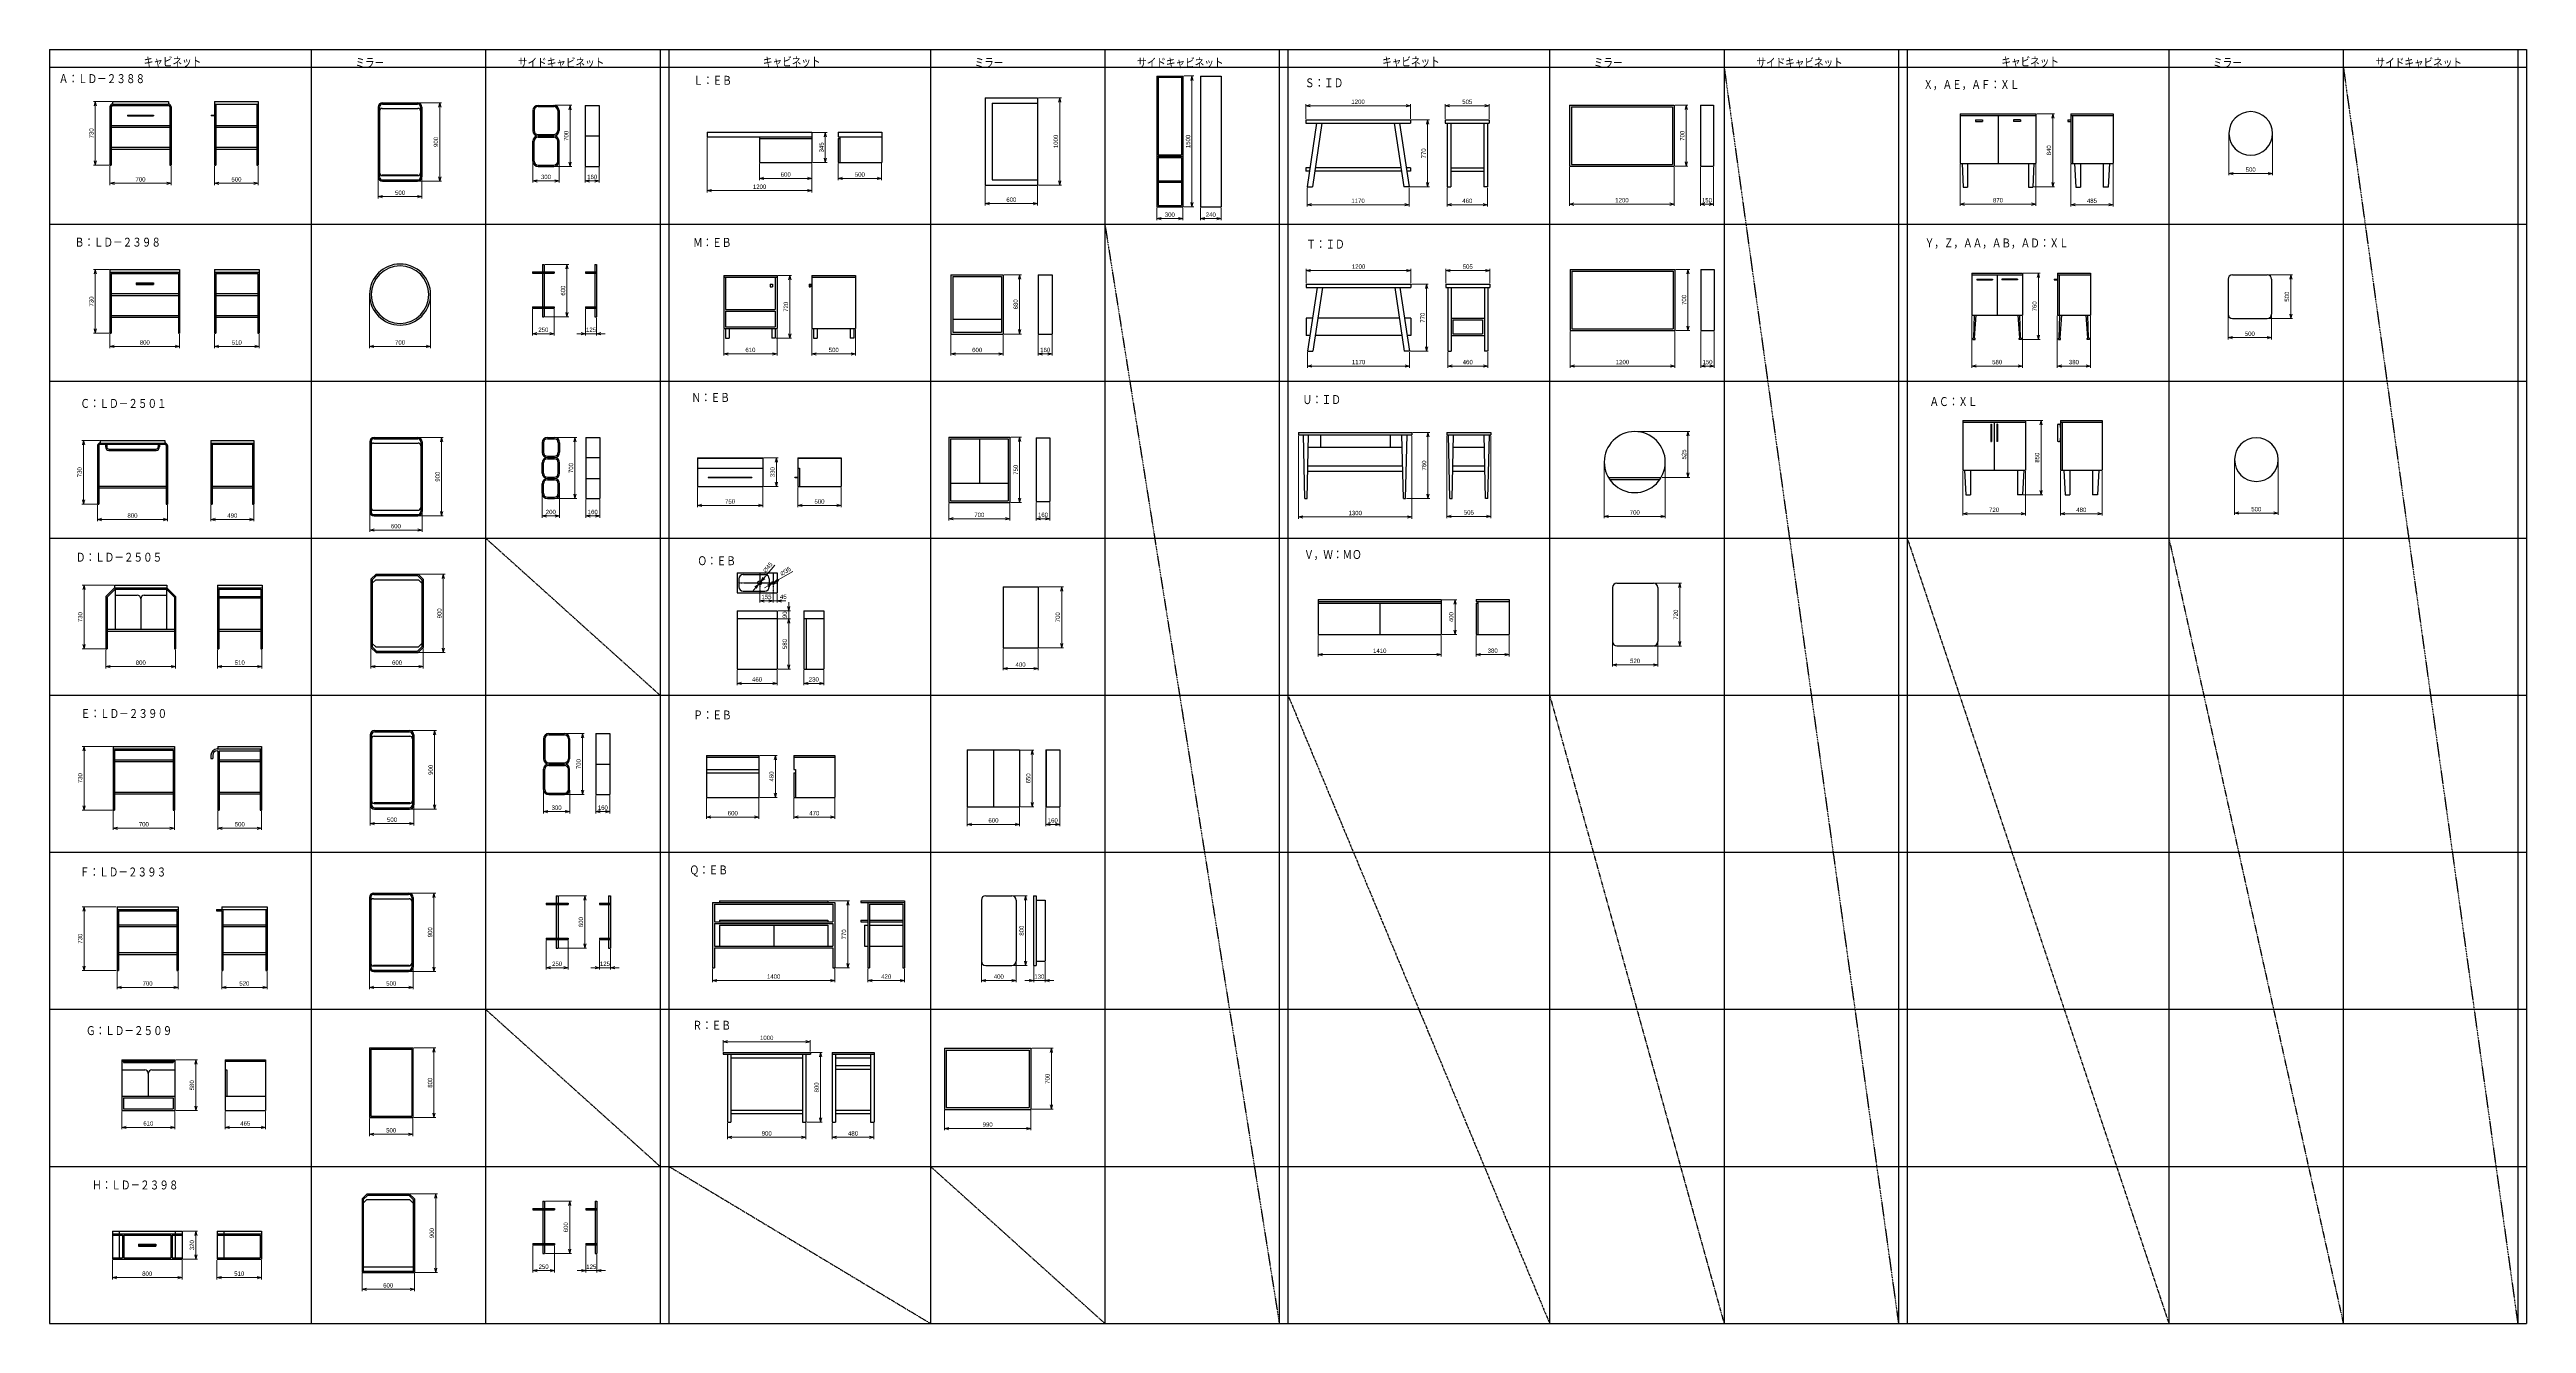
# Model space of a CAD drawing. Header units: millimetres. Extents: x 0 to 28400, y 0 to 14600.
import ezdxf

# ---------------------------------------------------------------- set-up
doc = ezdxf.new("R2010")
doc.units = ezdxf.units.MM
doc.header["$LTSCALE"] = 0.3
doc.linetypes.add('CENTER', pattern=[50.8, 31.75, -6.35, 6.35, -6.35])
doc.linetypes.add('PHANTOM', pattern=[63.5, 31.75, -6.35, 6.35, -6.35, 6.35, -6.35])
doc.layers.add('寸法', color=2, linetype='Continuous', lineweight=18)
doc.styles.add('MS Pゴシック', font='')
doc.styles.get("Standard").update_dxf_attribs({"font": 'txt.shx', "bigfont": 'bigfont.shx'})
doc.styles.get('MS Pゴシック').set_extended_font_data('MS PGothic')
doc.dimstyles.new('コピー ～ MyDim S＝', dxfattribs={"dimscale": 20, "dimtxt": 2.5, "dimasz": 2.5, "dimexe": 1, "dimexo": 0.5, "dimgap": 1, "dimtad": 3, "dimdsep": 46, "dimtxsty": 'MS Pゴシック', "dimblk": 'OPEN30', "dimcen": 0, "dimclrd": 256, "dimclre": 256, "dimclrt": 256, "dimazin": 2, "dimtfac": 1, "dimtmove": 0, "dimatfit": 3, "dimldrblk": 'OPEN30', "dimfxl": 1, "dimlwd": 18, "dimlwe": 18, "dimarcsym": 0})

# ---------------------------------------------------------------- blocks, each defined once
blk = doc.blocks.new('_Open30')
at = {"color": 0, "lineweight": -2}
for p, q in [((-1, 0.27), (0, 0)), ((0, 0), (-1, -0.27)), ((0, 0), (-1, 0))]:
    blk.add_line(p, q, dxfattribs=at)
blk = doc.blocks.new('*D2')
at = {"layer": 'Defpoints', "color": 0, "transparency": 16777216}
for p in [(723, 14005), (525, 13275), (693, 13275)]:
    blk.add_point(p, dxfattribs=at)
at = {"layer": '寸法', "lineweight": 18, "transparency": 16777216}
for p, q in [((713, 14005), (505, 14005)), ((525, 13955), (525, 13325)), ((683, 13275), (505, 13275))]:
    blk.add_line(p, q, dxfattribs=at)
at = {"layer": '寸法', "lineweight": 18, "transparency": 16777216, "xscale": 50, "yscale": 50, "zscale": 50}
for p, rotation in [((525, 14005), 90), ((525, 13275), 270)]:
    blk.add_blockref('_Open30', p, dxfattribs=dict(at, rotation=rotation))
at = {"layer": '寸法', "transparency": 16777216, "insert": (480, 13640), "char_height": 50, "attachment_point": 5, "rotation": 90, "style": 'MS Pゴシック'}
blk.add_mtext('730', dxfattribs=at)
blk = doc.blocks.new('*D3')
at = {"layer": 'Defpoints', "color": 0, "transparency": 16777216}
for p in [(693, 13275), (1393, 13275), (1393, 13067)]:
    blk.add_point(p, dxfattribs=at)
at = {"layer": '寸法', "lineweight": 18, "transparency": 16777216}
for p, q in [((693, 13265), (693, 13047)), ((743, 13067), (1343, 13067)), ((1393, 13265), (1393, 13047))]:
    blk.add_line(p, q, dxfattribs=at)
at = {"layer": '寸法', "lineweight": 18, "transparency": 16777216, "xscale": 50, "yscale": 50, "zscale": 50, "rotation": 180}
blk.add_blockref('_Open30', (693, 13067), dxfattribs=at)
at = {"layer": '寸法', "lineweight": 18, "transparency": 16777216, "xscale": 50, "yscale": 50, "zscale": 50}
blk.add_blockref('_Open30', (1393, 13067), dxfattribs=at)
at = {"layer": '寸法', "transparency": 16777216, "insert": (1043, 13112), "char_height": 50, "attachment_point": 5, "style": 'MS Pゴシック'}
blk.add_mtext('700', dxfattribs=at)
blk = doc.blocks.new('*D4')
at = {"layer": 'Defpoints', "color": 0, "transparency": 16777216}
for p in [(1893, 13275), (2393, 13275), (2393, 13067)]:
    blk.add_point(p, dxfattribs=at)
at = {"layer": '寸法', "lineweight": 18, "transparency": 16777216}
for p, q in [((1893, 13265), (1893, 13047)), ((1943, 13067), (2343, 13067)), ((2393, 13265), (2393, 13047))]:
    blk.add_line(p, q, dxfattribs=at)
at = {"layer": '寸法', "lineweight": 18, "transparency": 16777216, "xscale": 50, "yscale": 50, "zscale": 50, "rotation": 180}
blk.add_blockref('_Open30', (1893, 13067), dxfattribs=at)
at = {"layer": '寸法', "lineweight": 18, "transparency": 16777216, "xscale": 50, "yscale": 50, "zscale": 50}
blk.add_blockref('_Open30', (2393, 13067), dxfattribs=at)
at = {"layer": '寸法', "transparency": 16777216, "insert": (2143, 13112), "char_height": 50, "attachment_point": 5, "style": 'MS Pゴシック'}
blk.add_mtext('500', dxfattribs=at)
blk = doc.blocks.new('*D5')
at = {"layer": 'Defpoints', "color": 0, "transparency": 16777216}
for p in [(3769, 13141), (4269, 13141), (4269, 12914)]:
    blk.add_point(p, dxfattribs=at)
at = {"layer": '寸法', "lineweight": 18, "transparency": 16777216}
for p, q in [((3769, 13131), (3769, 12894)), ((4269, 13131), (4269, 12894)), ((3819, 12914), (4219, 12914))]:
    blk.add_line(p, q, dxfattribs=at)
at = {"layer": '寸法', "lineweight": 18, "transparency": 16777216, "xscale": 50, "yscale": 50, "zscale": 50, "rotation": 180}
blk.add_blockref('_Open30', (3769, 12914), dxfattribs=at)
at = {"layer": '寸法', "lineweight": 18, "transparency": 16777216, "xscale": 50, "yscale": 50, "zscale": 50}
blk.add_blockref('_Open30', (4269, 12914), dxfattribs=at)
at = {"layer": '寸法', "transparency": 16777216, "insert": (4019, 12959), "char_height": 50, "attachment_point": 5, "style": 'MS Pゴシック'}
blk.add_mtext('500', dxfattribs=at)
blk = doc.blocks.new('*D6')
at = {"layer": 'Defpoints', "color": 0, "transparency": 16777216}
for p in [(4219, 13991), (4219, 13091), (4475, 13091)]:
    blk.add_point(p, dxfattribs=at)
at = {"layer": '寸法', "lineweight": 18, "transparency": 16777216}
for p, q in [((4229, 13991), (4495, 13991)), ((4475, 13941), (4475, 13141)), ((4229, 13091), (4495, 13091))]:
    blk.add_line(p, q, dxfattribs=at)
at = {"layer": '寸法', "lineweight": 18, "transparency": 16777216, "xscale": 50, "yscale": 50, "zscale": 50}
for p, rotation in [((4475, 13991), 90), ((4475, 13091), 270)]:
    blk.add_blockref('_Open30', p, dxfattribs=dict(at, rotation=rotation))
at = {"layer": '寸法', "transparency": 16777216, "insert": (4430, 13541), "char_height": 50, "attachment_point": 5, "rotation": 90, "style": 'MS Pゴシック'}
blk.add_mtext('900', dxfattribs=at)
blk = doc.blocks.new('*D7')
at = {"layer": 'Defpoints', "color": 0, "transparency": 16777216}
for p in [(5542, 13321), (5842, 13321), (5842, 13095)]:
    blk.add_point(p, dxfattribs=at)
at = {"layer": '寸法', "lineweight": 18, "transparency": 16777216}
for p, q in [((5542, 13311), (5542, 13075)), ((5592, 13095), (5792, 13095)), ((5842, 13311), (5842, 13075))]:
    blk.add_line(p, q, dxfattribs=at)
at = {"layer": '寸法', "lineweight": 18, "transparency": 16777216, "xscale": 50, "yscale": 50, "zscale": 50, "rotation": 180}
blk.add_blockref('_Open30', (5542, 13095), dxfattribs=at)
at = {"layer": '寸法', "lineweight": 18, "transparency": 16777216, "xscale": 50, "yscale": 50, "zscale": 50}
blk.add_blockref('_Open30', (5842, 13095), dxfattribs=at)
at = {"layer": '寸法', "transparency": 16777216, "insert": (5692, 13140), "char_height": 50, "attachment_point": 5, "style": 'MS Pゴシック'}
blk.add_mtext('300', dxfattribs=at)
blk = doc.blocks.new('*D8')
at = {"layer": 'Defpoints', "color": 0, "transparency": 16777216}
for p in [(6142, 13261), (6302, 13261), (6302, 13095)]:
    blk.add_point(p, dxfattribs=at)
at = {"layer": '寸法', "lineweight": 18, "transparency": 16777216}
for p, q in [((6142, 13251), (6142, 13075)), ((6192, 13095), (6252, 13095)), ((6302, 13251), (6302, 13075))]:
    blk.add_line(p, q, dxfattribs=at)
at = {"layer": '寸法', "lineweight": 18, "transparency": 16777216, "xscale": 50, "yscale": 50, "zscale": 50, "rotation": 180}
blk.add_blockref('_Open30', (6142, 13095), dxfattribs=at)
at = {"layer": '寸法', "lineweight": 18, "transparency": 16777216, "xscale": 50, "yscale": 50, "zscale": 50}
blk.add_blockref('_Open30', (6302, 13095), dxfattribs=at)
at = {"layer": '寸法', "transparency": 16777216, "insert": (6222, 13140), "char_height": 50, "attachment_point": 5, "style": 'MS Pゴシック'}
blk.add_mtext('160', dxfattribs=at)
blk = doc.blocks.new('*D9')
at = {"layer": 'Defpoints', "color": 0, "transparency": 16777216}
for p in [(5782, 13961), (5782, 13261), (5969, 13261)]:
    blk.add_point(p, dxfattribs=at)
at = {"layer": '寸法', "lineweight": 18, "transparency": 16777216}
for p, q in [((5792, 13961), (5989, 13961)), ((5969, 13911), (5969, 13311)), ((5792, 13261), (5989, 13261))]:
    blk.add_line(p, q, dxfattribs=at)
at = {"layer": '寸法', "lineweight": 18, "transparency": 16777216, "xscale": 50, "yscale": 50, "zscale": 50}
for p, rotation in [((5969, 13961), 90), ((5969, 13261), 270)]:
    blk.add_blockref('_Open30', p, dxfattribs=dict(at, rotation=rotation))
at = {"layer": '寸法', "transparency": 16777216, "insert": (5924, 13611), "char_height": 50, "attachment_point": 5, "rotation": 90, "style": 'MS Pゴシック'}
blk.add_mtext('700', dxfattribs=at)
blk = doc.blocks.new('*D10')
at = {"layer": 'Defpoints', "color": 0, "transparency": 16777216}
for p in [(692, 12078), (525, 11348), (692, 11348)]:
    blk.add_point(p, dxfattribs=at)
at = {"layer": '寸法', "lineweight": 18, "transparency": 16777216}
for p, q in [((682, 12078), (505, 12078)), ((525, 12028), (525, 11398)), ((682, 11348), (505, 11348))]:
    blk.add_line(p, q, dxfattribs=at)
at = {"layer": '寸法', "lineweight": 18, "transparency": 16777216, "xscale": 50, "yscale": 50, "zscale": 50}
for p, rotation in [((525, 12078), 90), ((525, 11348), 270)]:
    blk.add_blockref('_Open30', p, dxfattribs=dict(at, rotation=rotation))
at = {"layer": '寸法', "transparency": 16777216, "insert": (480, 11713), "char_height": 50, "attachment_point": 5, "rotation": 90, "style": 'MS Pゴシック'}
blk.add_mtext('730', dxfattribs=at)
blk = doc.blocks.new('*D11')
at = {"layer": 'Defpoints', "color": 0, "transparency": 16777216}
for p in [(692, 11348), (1492, 11348), (1492, 11198)]:
    blk.add_point(p, dxfattribs=at)
at = {"layer": '寸法', "lineweight": 18, "transparency": 16777216}
for p, q in [((692, 11338), (692, 11178)), ((742, 11198), (1442, 11198)), ((1492, 11338), (1492, 11178))]:
    blk.add_line(p, q, dxfattribs=at)
at = {"layer": '寸法', "lineweight": 18, "transparency": 16777216, "xscale": 50, "yscale": 50, "zscale": 50, "rotation": 180}
blk.add_blockref('_Open30', (692, 11198), dxfattribs=at)
at = {"layer": '寸法', "lineweight": 18, "transparency": 16777216, "xscale": 50, "yscale": 50, "zscale": 50}
blk.add_blockref('_Open30', (1492, 11198), dxfattribs=at)
at = {"layer": '寸法', "transparency": 16777216, "insert": (1092, 11243), "char_height": 50, "attachment_point": 5, "style": 'MS Pゴシック'}
blk.add_mtext('800', dxfattribs=at)
blk = doc.blocks.new('*D12')
at = {"layer": 'Defpoints', "color": 0, "transparency": 16777216}
for p in [(1892, 11348), (2402, 11348), (2402, 11198)]:
    blk.add_point(p, dxfattribs=at)
at = {"layer": '寸法', "lineweight": 18, "transparency": 16777216}
for p, q in [((1892, 11338), (1892, 11178)), ((1942, 11198), (2352, 11198)), ((2402, 11338), (2402, 11178))]:
    blk.add_line(p, q, dxfattribs=at)
at = {"layer": '寸法', "lineweight": 18, "transparency": 16777216, "xscale": 50, "yscale": 50, "zscale": 50, "rotation": 180}
blk.add_blockref('_Open30', (1892, 11198), dxfattribs=at)
at = {"layer": '寸法', "lineweight": 18, "transparency": 16777216, "xscale": 50, "yscale": 50, "zscale": 50}
blk.add_blockref('_Open30', (2402, 11198), dxfattribs=at)
at = {"layer": '寸法', "transparency": 16777216, "insert": (2147, 11243), "char_height": 50, "attachment_point": 5, "style": 'MS Pゴシック'}
blk.add_mtext('510', dxfattribs=at)
blk = doc.blocks.new('*D13')
at = {"layer": 'Defpoints', "color": 0, "transparency": 16777216}
for p in [(3669, 11792), (4369, 11792), (4369, 11198)]:
    blk.add_point(p, dxfattribs=at)
at = {"layer": '寸法', "lineweight": 18, "transparency": 16777216}
for p, q in [((3669, 11782), (3669, 11178)), ((4369, 11782), (4369, 11178)), ((3719, 11198), (4319, 11198))]:
    blk.add_line(p, q, dxfattribs=at)
at = {"layer": '寸法', "lineweight": 18, "transparency": 16777216, "xscale": 50, "yscale": 50, "zscale": 50, "rotation": 180}
blk.add_blockref('_Open30', (3669, 11198), dxfattribs=at)
at = {"layer": '寸法', "lineweight": 18, "transparency": 16777216, "xscale": 50, "yscale": 50, "zscale": 50}
blk.add_blockref('_Open30', (4369, 11198), dxfattribs=at)
at = {"layer": '寸法', "transparency": 16777216, "insert": (4019, 11243), "char_height": 50, "attachment_point": 5, "style": 'MS Pゴシック'}
blk.add_mtext('700', dxfattribs=at)
blk = doc.blocks.new('*D14')
at = {"layer": 'Defpoints', "color": 0, "transparency": 16777216}
for p in [(5537, 11637), (5787, 11637), (5787, 11343)]:
    blk.add_point(p, dxfattribs=at)
at = {"layer": '寸法', "lineweight": 18, "transparency": 16777216}
for p, q in [((5537, 11627), (5537, 11323)), ((5787, 11627), (5787, 11323)), ((5587, 11343), (5737, 11343))]:
    blk.add_line(p, q, dxfattribs=at)
at = {"layer": '寸法', "lineweight": 18, "transparency": 16777216, "xscale": 50, "yscale": 50, "zscale": 50, "rotation": 180}
blk.add_blockref('_Open30', (5537, 11343), dxfattribs=at)
at = {"layer": '寸法', "lineweight": 18, "transparency": 16777216, "xscale": 50, "yscale": 50, "zscale": 50}
blk.add_blockref('_Open30', (5787, 11343), dxfattribs=at)
at = {"layer": '寸法', "transparency": 16777216, "insert": (5662, 11388), "char_height": 50, "attachment_point": 5, "style": 'MS Pゴシック'}
blk.add_mtext('250', dxfattribs=at)
blk = doc.blocks.new('*D15')
at = {"layer": 'Defpoints', "color": 0, "transparency": 16777216}
for p in [(6147, 11637), (6272, 11537), (6272, 11343)]:
    blk.add_point(p, dxfattribs=at)
at = {"layer": '寸法', "lineweight": 18, "transparency": 16777216}
for p, q in [((6147, 11627), (6147, 11323)), ((6272, 11527), (6272, 11323)), ((6097, 11343), (6047, 11343)), ((6147, 11343), (6272, 11343)), ((6322, 11343), (6372, 11343))]:
    blk.add_line(p, q, dxfattribs=at)
at = {"layer": '寸法', "lineweight": 18, "transparency": 16777216, "xscale": 50, "yscale": 50, "zscale": 50}
blk.add_blockref('_Open30', (6147, 11343), dxfattribs=at)
at = {"layer": '寸法', "lineweight": 18, "transparency": 16777216, "xscale": 50, "yscale": 50, "zscale": 50, "rotation": 180}
blk.add_blockref('_Open30', (6272, 11343), dxfattribs=at)
at = {"layer": '寸法', "transparency": 16777216, "insert": (6209, 11388), "char_height": 50, "attachment_point": 5, "style": 'MS Pゴシック'}
blk.add_mtext('125', dxfattribs=at)
blk = doc.blocks.new('*D16')
at = {"layer": 'Defpoints', "color": 0, "transparency": 16777216}
for p in [(5672, 12137), (5933, 12137), (5672, 11537)]:
    blk.add_point(p, dxfattribs=at)
at = {"layer": '寸法', "lineweight": 18, "transparency": 16777216}
for p, q in [((5682, 12137), (5953, 12137)), ((5933, 11587), (5933, 12087)), ((5682, 11537), (5953, 11537))]:
    blk.add_line(p, q, dxfattribs=at)
at = {"layer": '寸法', "lineweight": 18, "transparency": 16777216, "xscale": 50, "yscale": 50, "zscale": 50}
for p, rotation in [((5933, 12137), 90), ((5933, 11537), 270)]:
    blk.add_blockref('_Open30', p, dxfattribs=dict(at, rotation=rotation))
at = {"layer": '寸法', "transparency": 16777216, "insert": (5888, 11837), "char_height": 50, "attachment_point": 5, "rotation": 90, "style": 'MS Pゴシック'}
blk.add_mtext('600', dxfattribs=at)
blk = doc.blocks.new('*D17')
at = {"layer": 'Defpoints', "color": 0, "transparency": 16777216}
for p in [(21936, 9778), (22656, 9778), (22656, 9280)]:
    blk.add_point(p, dxfattribs=at)
at = {"layer": '寸法', "lineweight": 18, "transparency": 16777216}
for p, q in [((21936, 9768), (21936, 9260)), ((22656, 9768), (22656, 9260)), ((21986, 9280), (22606, 9280))]:
    blk.add_line(p, q, dxfattribs=at)
at = {"layer": '寸法', "lineweight": 18, "transparency": 16777216, "xscale": 50, "yscale": 50, "zscale": 50, "rotation": 180}
blk.add_blockref('_Open30', (21936, 9280), dxfattribs=at)
at = {"layer": '寸法', "lineweight": 18, "transparency": 16777216, "xscale": 50, "yscale": 50, "zscale": 50}
blk.add_blockref('_Open30', (22656, 9280), dxfattribs=at)
at = {"layer": '寸法', "transparency": 16777216, "insert": (22296, 9325), "char_height": 50, "attachment_point": 5, "style": 'MS Pゴシック'}
blk.add_mtext('720', dxfattribs=at)
blk = doc.blocks.new('*D18')
at = {"layer": 'Defpoints', "color": 0, "transparency": 16777216}
for p in [(23056, 9778), (23536, 9778), (23536, 9280)]:
    blk.add_point(p, dxfattribs=at)
at = {"layer": '寸法', "lineweight": 18, "transparency": 16777216}
for p, q in [((23056, 9768), (23056, 9260)), ((23536, 9768), (23536, 9260)), ((23106, 9280), (23486, 9280))]:
    blk.add_line(p, q, dxfattribs=at)
at = {"layer": '寸法', "lineweight": 18, "transparency": 16777216, "xscale": 50, "yscale": 50, "zscale": 50, "rotation": 180}
blk.add_blockref('_Open30', (23056, 9280), dxfattribs=at)
at = {"layer": '寸法', "lineweight": 18, "transparency": 16777216, "xscale": 50, "yscale": 50, "zscale": 50}
blk.add_blockref('_Open30', (23536, 9280), dxfattribs=at)
at = {"layer": '寸法', "transparency": 16777216, "insert": (23296, 9325), "char_height": 50, "attachment_point": 5, "style": 'MS Pゴシック'}
blk.add_mtext('480', dxfattribs=at)
blk = doc.blocks.new('*D19')
at = {"layer": 'Defpoints', "color": 0, "transparency": 16777216}
for p in [(22656, 10348), (22621, 9498), (22834, 9498)]:
    blk.add_point(p, dxfattribs=at)
at = {"layer": '寸法', "lineweight": 18, "transparency": 16777216}
for p, q in [((22666, 10348), (22854, 10348)), ((22834, 10298), (22834, 9548)), ((22631, 9498), (22854, 9498))]:
    blk.add_line(p, q, dxfattribs=at)
at = {"layer": '寸法', "lineweight": 18, "transparency": 16777216, "xscale": 50, "yscale": 50, "zscale": 50}
for p, rotation in [((22834, 10348), 90), ((22834, 9498), 270)]:
    blk.add_blockref('_Open30', p, dxfattribs=dict(at, rotation=rotation))
at = {"layer": '寸法', "transparency": 16777216, "insert": (22789, 9923), "char_height": 50, "attachment_point": 5, "rotation": 90, "style": 'MS Pゴシック'}
blk.add_mtext('850', dxfattribs=at)
blk = doc.blocks.new('*D20')
at = {"layer": 'Defpoints', "color": 0, "transparency": 16777216}
for p in [(25053, 9900), (25553, 9900), (25553, 9287)]:
    blk.add_point(p, dxfattribs=at)
at = {"layer": '寸法', "lineweight": 18, "transparency": 16777216}
for p, q in [((25053, 9890), (25053, 9267)), ((25553, 9890), (25553, 9267)), ((25103, 9287), (25503, 9287))]:
    blk.add_line(p, q, dxfattribs=at)
at = {"layer": '寸法', "lineweight": 18, "transparency": 16777216, "xscale": 50, "yscale": 50, "zscale": 50, "rotation": 180}
blk.add_blockref('_Open30', (25053, 9287), dxfattribs=at)
at = {"layer": '寸法', "lineweight": 18, "transparency": 16777216, "xscale": 50, "yscale": 50, "zscale": 50}
blk.add_blockref('_Open30', (25553, 9287), dxfattribs=at)
at = {"layer": '寸法', "transparency": 16777216, "insert": (25303, 9332), "char_height": 50, "attachment_point": 5, "style": 'MS Pゴシック'}
blk.add_mtext('500', dxfattribs=at)
blk = doc.blocks.new('*D21')
at = {"layer": 'Defpoints', "color": 0, "transparency": 16777216}
for p in [(581, 10121), (390, 9391), (551, 9391)]:
    blk.add_point(p, dxfattribs=at)
at = {"layer": '寸法', "lineweight": 18, "transparency": 16777216}
for p, q in [((571, 10121), (370, 10121)), ((390, 10071), (390, 9441)), ((541, 9391), (370, 9391))]:
    blk.add_line(p, q, dxfattribs=at)
at = {"layer": '寸法', "lineweight": 18, "transparency": 16777216, "xscale": 50, "yscale": 50, "zscale": 50}
for p, rotation in [((390, 10121), 90), ((390, 9391), 270)]:
    blk.add_blockref('_Open30', p, dxfattribs=dict(at, rotation=rotation))
at = {"layer": '寸法', "transparency": 16777216, "insert": (345, 9756), "char_height": 50, "attachment_point": 5, "rotation": 90, "style": 'MS Pゴシック'}
blk.add_mtext('730', dxfattribs=at)
blk = doc.blocks.new('*D22')
at = {"layer": 'Defpoints', "color": 0, "transparency": 16777216}
for p in [(551, 9391), (1351, 9391), (1351, 9214)]:
    blk.add_point(p, dxfattribs=at)
at = {"layer": '寸法', "lineweight": 18, "transparency": 16777216}
for p, q in [((551, 9381), (551, 9194)), ((1351, 9381), (1351, 9194)), ((601, 9214), (1301, 9214))]:
    blk.add_line(p, q, dxfattribs=at)
at = {"layer": '寸法', "lineweight": 18, "transparency": 16777216, "xscale": 50, "yscale": 50, "zscale": 50, "rotation": 180}
blk.add_blockref('_Open30', (551, 9214), dxfattribs=at)
at = {"layer": '寸法', "lineweight": 18, "transparency": 16777216, "xscale": 50, "yscale": 50, "zscale": 50}
blk.add_blockref('_Open30', (1351, 9214), dxfattribs=at)
at = {"layer": '寸法', "transparency": 16777216, "insert": (951, 9259), "char_height": 50, "attachment_point": 5, "style": 'MS Pゴシック'}
blk.add_mtext('800', dxfattribs=at)
blk = doc.blocks.new('*D23')
at = {"layer": 'Defpoints', "color": 0, "transparency": 16777216}
for p in [(1851, 9391), (2341, 9391), (2341, 9214)]:
    blk.add_point(p, dxfattribs=at)
at = {"layer": '寸法', "lineweight": 18, "transparency": 16777216}
for p, q in [((1851, 9381), (1851, 9194)), ((2341, 9381), (2341, 9194)), ((1901, 9214), (2291, 9214))]:
    blk.add_line(p, q, dxfattribs=at)
at = {"layer": '寸法', "lineweight": 18, "transparency": 16777216, "xscale": 50, "yscale": 50, "zscale": 50, "rotation": 180}
blk.add_blockref('_Open30', (1851, 9214), dxfattribs=at)
at = {"layer": '寸法', "lineweight": 18, "transparency": 16777216, "xscale": 50, "yscale": 50, "zscale": 50}
blk.add_blockref('_Open30', (2341, 9214), dxfattribs=at)
at = {"layer": '寸法', "transparency": 16777216, "insert": (2096, 9259), "char_height": 50, "attachment_point": 5, "style": 'MS Pゴシック'}
blk.add_mtext('490', dxfattribs=at)
blk = doc.blocks.new('*D24')
at = {"layer": 'Defpoints', "color": 0, "transparency": 16777216}
for p in [(3671, 9305), (4271, 9305), (4271, 9093)]:
    blk.add_point(p, dxfattribs=at)
at = {"layer": '寸法', "lineweight": 18, "transparency": 16777216}
for p, q in [((3671, 9295), (3671, 9073)), ((3721, 9093), (4221, 9093)), ((4271, 9295), (4271, 9073))]:
    blk.add_line(p, q, dxfattribs=at)
at = {"layer": '寸法', "lineweight": 18, "transparency": 16777216, "xscale": 50, "yscale": 50, "zscale": 50, "rotation": 180}
blk.add_blockref('_Open30', (3671, 9093), dxfattribs=at)
at = {"layer": '寸法', "lineweight": 18, "transparency": 16777216, "xscale": 50, "yscale": 50, "zscale": 50}
blk.add_blockref('_Open30', (4271, 9093), dxfattribs=at)
at = {"layer": '寸法', "transparency": 16777216, "insert": (3971, 9138), "char_height": 50, "attachment_point": 5, "style": 'MS Pゴシック'}
blk.add_mtext('600', dxfattribs=at)
blk = doc.blocks.new('*D25')
at = {"layer": 'Defpoints', "color": 0, "transparency": 16777216}
for p in [(4221, 10155), (4221, 9255), (4495, 9255)]:
    blk.add_point(p, dxfattribs=at)
at = {"layer": '寸法', "lineweight": 18, "transparency": 16777216}
for p, q in [((4231, 10155), (4515, 10155)), ((4495, 10105), (4495, 9305)), ((4231, 9255), (4515, 9255))]:
    blk.add_line(p, q, dxfattribs=at)
at = {"layer": '寸法', "lineweight": 18, "transparency": 16777216, "xscale": 50, "yscale": 50, "zscale": 50}
for p, rotation in [((4495, 10155), 90), ((4495, 9255), 270)]:
    blk.add_blockref('_Open30', p, dxfattribs=dict(at, rotation=rotation))
at = {"layer": '寸法', "transparency": 16777216, "insert": (4450, 9705), "char_height": 50, "attachment_point": 5, "rotation": 90, "style": 'MS Pゴシック'}
blk.add_mtext('900', dxfattribs=at)
blk = doc.blocks.new('*D26')
at = {"layer": 'Defpoints', "color": 0, "transparency": 16777216}
for p in [(5648, 9514), (5848, 9514), (5848, 9255)]:
    blk.add_point(p, dxfattribs=at)
at = {"layer": '寸法', "lineweight": 18, "transparency": 16777216}
for p, q in [((5648, 9504), (5648, 9235)), ((5848, 9504), (5848, 9235)), ((5698, 9255), (5798, 9255))]:
    blk.add_line(p, q, dxfattribs=at)
at = {"layer": '寸法', "lineweight": 18, "transparency": 16777216, "xscale": 50, "yscale": 50, "zscale": 50, "rotation": 180}
blk.add_blockref('_Open30', (5648, 9255), dxfattribs=at)
at = {"layer": '寸法', "lineweight": 18, "transparency": 16777216, "xscale": 50, "yscale": 50, "zscale": 50}
blk.add_blockref('_Open30', (5848, 9255), dxfattribs=at)
at = {"layer": '寸法', "transparency": 16777216, "insert": (5748, 9300), "char_height": 50, "attachment_point": 5, "style": 'MS Pゴシック'}
blk.add_mtext('200', dxfattribs=at)
blk = doc.blocks.new('*D27')
at = {"layer": 'Defpoints', "color": 0, "transparency": 16777216}
for p in [(6148, 9454), (6308, 9454), (6308, 9255)]:
    blk.add_point(p, dxfattribs=at)
at = {"layer": '寸法', "lineweight": 18, "transparency": 16777216}
for p, q in [((6148, 9444), (6148, 9235)), ((6308, 9444), (6308, 9235)), ((6198, 9255), (6258, 9255))]:
    blk.add_line(p, q, dxfattribs=at)
at = {"layer": '寸法', "lineweight": 18, "transparency": 16777216, "xscale": 50, "yscale": 50, "zscale": 50, "rotation": 180}
blk.add_blockref('_Open30', (6148, 9255), dxfattribs=at)
at = {"layer": '寸法', "lineweight": 18, "transparency": 16777216, "xscale": 50, "yscale": 50, "zscale": 50}
blk.add_blockref('_Open30', (6308, 9255), dxfattribs=at)
at = {"layer": '寸法', "transparency": 16777216, "insert": (6228, 9300), "char_height": 50, "attachment_point": 5, "style": 'MS Pゴシック'}
blk.add_mtext('160', dxfattribs=at)
blk = doc.blocks.new('*D28')
at = {"layer": 'Defpoints', "color": 0, "transparency": 16777216}
for p in [(5788, 10154), (5788, 9454), (6024, 9454)]:
    blk.add_point(p, dxfattribs=at)
at = {"layer": '寸法', "lineweight": 18, "transparency": 16777216}
for p, q in [((5798, 10154), (6044, 10154)), ((6024, 10104), (6024, 9504)), ((5798, 9454), (6044, 9454))]:
    blk.add_line(p, q, dxfattribs=at)
at = {"layer": '寸法', "lineweight": 18, "transparency": 16777216, "xscale": 50, "yscale": 50, "zscale": 50}
for p, rotation in [((6024, 10154), 90), ((6024, 9454), 270)]:
    blk.add_blockref('_Open30', p, dxfattribs=dict(at, rotation=rotation))
at = {"layer": '寸法', "transparency": 16777216, "insert": (5979, 9804), "char_height": 50, "attachment_point": 5, "rotation": 90, "style": 'MS Pゴシック'}
blk.add_mtext('700', dxfattribs=at)
blk = doc.blocks.new('*D29')
at = {"layer": 'Defpoints', "color": 0, "transparency": 16777216}
for p in [(746, 8460), (396, 7730), (646, 7730)]:
    blk.add_point(p, dxfattribs=at)
at = {"layer": '寸法', "lineweight": 18, "transparency": 16777216}
for p, q in [((736, 8460), (376, 8460)), ((396, 8410), (396, 7780)), ((636, 7730), (376, 7730))]:
    blk.add_line(p, q, dxfattribs=at)
at = {"layer": '寸法', "lineweight": 18, "transparency": 16777216, "xscale": 50, "yscale": 50, "zscale": 50}
for p, rotation in [((396, 8460), 90), ((396, 7730), 270)]:
    blk.add_blockref('_Open30', p, dxfattribs=dict(at, rotation=rotation))
at = {"layer": '寸法', "transparency": 16777216, "insert": (351, 8095), "char_height": 50, "attachment_point": 5, "rotation": 90, "style": 'MS Pゴシック'}
blk.add_mtext('730', dxfattribs=at)
blk = doc.blocks.new('*D30')
at = {"layer": 'Defpoints', "color": 0, "transparency": 16777216}
for p in [(646, 7730), (1446, 7730), (1446, 7528)]:
    blk.add_point(p, dxfattribs=at)
at = {"layer": '寸法', "lineweight": 18, "transparency": 16777216}
for p, q in [((646, 7720), (646, 7508)), ((1446, 7720), (1446, 7508)), ((696, 7528), (1396, 7528))]:
    blk.add_line(p, q, dxfattribs=at)
at = {"layer": '寸法', "lineweight": 18, "transparency": 16777216, "xscale": 50, "yscale": 50, "zscale": 50, "rotation": 180}
blk.add_blockref('_Open30', (646, 7528), dxfattribs=at)
at = {"layer": '寸法', "lineweight": 18, "transparency": 16777216, "xscale": 50, "yscale": 50, "zscale": 50}
blk.add_blockref('_Open30', (1446, 7528), dxfattribs=at)
at = {"layer": '寸法', "transparency": 16777216, "insert": (1046, 7573), "char_height": 50, "attachment_point": 5, "style": 'MS Pゴシック'}
blk.add_mtext('800', dxfattribs=at)
blk = doc.blocks.new('*D31')
at = {"layer": 'Defpoints', "color": 0, "transparency": 16777216}
for p in [(1926, 7730), (2436, 7730), (2436, 7528)]:
    blk.add_point(p, dxfattribs=at)
at = {"layer": '寸法', "lineweight": 18, "transparency": 16777216}
for p, q in [((1926, 7720), (1926, 7508)), ((2436, 7720), (2436, 7508)), ((1976, 7528), (2386, 7528))]:
    blk.add_line(p, q, dxfattribs=at)
at = {"layer": '寸法', "lineweight": 18, "transparency": 16777216, "xscale": 50, "yscale": 50, "zscale": 50, "rotation": 180}
blk.add_blockref('_Open30', (1926, 7528), dxfattribs=at)
at = {"layer": '寸法', "lineweight": 18, "transparency": 16777216, "xscale": 50, "yscale": 50, "zscale": 50}
blk.add_blockref('_Open30', (2436, 7528), dxfattribs=at)
at = {"layer": '寸法', "transparency": 16777216, "insert": (2181, 7573), "char_height": 50, "attachment_point": 5, "style": 'MS Pゴシック'}
blk.add_mtext('510', dxfattribs=at)
blk = doc.blocks.new('*D32')
at = {"layer": 'Defpoints', "color": 0, "transparency": 16777216}
for p in [(3685, 7747), (4285, 7747), (4285, 7528)]:
    blk.add_point(p, dxfattribs=at)
at = {"layer": '寸法', "lineweight": 18, "transparency": 16777216}
for p, q in [((3685, 7737), (3685, 7508)), ((4285, 7737), (4285, 7508)), ((3735, 7528), (4235, 7528))]:
    blk.add_line(p, q, dxfattribs=at)
at = {"layer": '寸法', "lineweight": 18, "transparency": 16777216, "xscale": 50, "yscale": 50, "zscale": 50, "rotation": 180}
blk.add_blockref('_Open30', (3685, 7528), dxfattribs=at)
at = {"layer": '寸法', "lineweight": 18, "transparency": 16777216, "xscale": 50, "yscale": 50, "zscale": 50}
blk.add_blockref('_Open30', (4285, 7528), dxfattribs=at)
at = {"layer": '寸法', "transparency": 16777216, "insert": (3985, 7573), "char_height": 50, "attachment_point": 5, "style": 'MS Pゴシック'}
blk.add_mtext('600', dxfattribs=at)
blk = doc.blocks.new('*D33')
at = {"layer": 'Defpoints', "color": 0, "transparency": 16777216}
for p in [(4226, 8588), (4226, 7688), (4515, 7688)]:
    blk.add_point(p, dxfattribs=at)
at = {"layer": '寸法', "lineweight": 18, "transparency": 16777216}
for p, q in [((4236, 8588), (4535, 8588)), ((4515, 8538), (4515, 7738)), ((4236, 7688), (4535, 7688))]:
    blk.add_line(p, q, dxfattribs=at)
at = {"layer": '寸法', "lineweight": 18, "transparency": 16777216, "xscale": 50, "yscale": 50, "zscale": 50}
for p, rotation in [((4515, 8588), 90), ((4515, 7688), 270)]:
    blk.add_blockref('_Open30', p, dxfattribs=dict(at, rotation=rotation))
at = {"layer": '寸法', "transparency": 16777216, "insert": (4470, 8138), "char_height": 50, "attachment_point": 5, "rotation": 90, "style": 'MS Pゴシック'}
blk.add_mtext('900', dxfattribs=at)
blk = doc.blocks.new('*D34')
at = {"layer": 'Defpoints', "color": 0, "transparency": 16777216}
for p in [(731, 6614), (396, 5884), (731, 5884)]:
    blk.add_point(p, dxfattribs=at)
at = {"layer": '寸法', "lineweight": 18, "transparency": 16777216}
for p, q in [((721, 6614), (376, 6614)), ((396, 6564), (396, 5934)), ((721, 5884), (376, 5884))]:
    blk.add_line(p, q, dxfattribs=at)
at = {"layer": '寸法', "lineweight": 18, "transparency": 16777216, "xscale": 50, "yscale": 50, "zscale": 50}
for p, rotation in [((396, 6614), 90), ((396, 5884), 270)]:
    blk.add_blockref('_Open30', p, dxfattribs=dict(at, rotation=rotation))
at = {"layer": '寸法', "transparency": 16777216, "insert": (351, 6249), "char_height": 50, "attachment_point": 5, "rotation": 90, "style": 'MS Pゴシック'}
blk.add_mtext('730', dxfattribs=at)
blk = doc.blocks.new('*D35')
at = {"layer": 'Defpoints', "color": 0, "transparency": 16777216}
for p in [(731, 5884), (1431, 5884), (1431, 5676)]:
    blk.add_point(p, dxfattribs=at)
at = {"layer": '寸法', "lineweight": 18, "transparency": 16777216}
for p, q in [((731, 5874), (731, 5656)), ((1431, 5874), (1431, 5656)), ((781, 5676), (1381, 5676))]:
    blk.add_line(p, q, dxfattribs=at)
at = {"layer": '寸法', "lineweight": 18, "transparency": 16777216, "xscale": 50, "yscale": 50, "zscale": 50, "rotation": 180}
blk.add_blockref('_Open30', (731, 5676), dxfattribs=at)
at = {"layer": '寸法', "lineweight": 18, "transparency": 16777216, "xscale": 50, "yscale": 50, "zscale": 50}
blk.add_blockref('_Open30', (1431, 5676), dxfattribs=at)
at = {"layer": '寸法', "transparency": 16777216, "insert": (1081, 5721), "char_height": 50, "attachment_point": 5, "style": 'MS Pゴシック'}
blk.add_mtext('700', dxfattribs=at)
blk = doc.blocks.new('*D36')
at = {"layer": 'Defpoints', "color": 0, "transparency": 16777216}
for p in [(1931, 5884), (2431, 5884), (2431, 5676)]:
    blk.add_point(p, dxfattribs=at)
at = {"layer": '寸法', "lineweight": 18, "transparency": 16777216}
for p, q in [((1931, 5874), (1931, 5656)), ((2431, 5874), (2431, 5656)), ((1981, 5676), (2381, 5676))]:
    blk.add_line(p, q, dxfattribs=at)
at = {"layer": '寸法', "lineweight": 18, "transparency": 16777216, "xscale": 50, "yscale": 50, "zscale": 50, "rotation": 180}
blk.add_blockref('_Open30', (1931, 5676), dxfattribs=at)
at = {"layer": '寸法', "lineweight": 18, "transparency": 16777216, "xscale": 50, "yscale": 50, "zscale": 50}
blk.add_blockref('_Open30', (2431, 5676), dxfattribs=at)
at = {"layer": '寸法', "transparency": 16777216, "insert": (2181, 5721), "char_height": 50, "attachment_point": 5, "style": 'MS Pゴシック'}
blk.add_mtext('500', dxfattribs=at)
blk = doc.blocks.new('*D37')
at = {"layer": 'Defpoints', "color": 0, "transparency": 16777216}
for p in [(4127, 6795), (4127, 5895), (4415, 5895)]:
    blk.add_point(p, dxfattribs=at)
at = {"layer": '寸法', "lineweight": 18, "transparency": 16777216}
for p, q in [((4137, 6795), (4435, 6795)), ((4415, 6745), (4415, 5945)), ((4137, 5895), (4435, 5895))]:
    blk.add_line(p, q, dxfattribs=at)
at = {"layer": '寸法', "lineweight": 18, "transparency": 16777216, "xscale": 50, "yscale": 50, "zscale": 50}
for p, rotation in [((4415, 6795), 90), ((4415, 5895), 270)]:
    blk.add_blockref('_Open30', p, dxfattribs=dict(at, rotation=rotation))
at = {"layer": '寸法', "transparency": 16777216, "insert": (4370, 6345), "char_height": 50, "attachment_point": 5, "rotation": 90, "style": 'MS Pゴシック'}
blk.add_mtext('900', dxfattribs=at)
blk = doc.blocks.new('*D38')
at = {"layer": 'Defpoints', "color": 0, "transparency": 16777216}
for p in [(3677, 5945), (4177, 5945), (4177, 5728)]:
    blk.add_point(p, dxfattribs=at)
at = {"layer": '寸法', "lineweight": 18, "transparency": 16777216}
for p, q in [((3677, 5935), (3677, 5708)), ((3727, 5728), (4127, 5728)), ((4177, 5935), (4177, 5708))]:
    blk.add_line(p, q, dxfattribs=at)
at = {"layer": '寸法', "lineweight": 18, "transparency": 16777216, "xscale": 50, "yscale": 50, "zscale": 50, "rotation": 180}
blk.add_blockref('_Open30', (3677, 5728), dxfattribs=at)
at = {"layer": '寸法', "lineweight": 18, "transparency": 16777216, "xscale": 50, "yscale": 50, "zscale": 50}
blk.add_blockref('_Open30', (4177, 5728), dxfattribs=at)
at = {"layer": '寸法', "transparency": 16777216, "insert": (3927, 5773), "char_height": 50, "attachment_point": 5, "style": 'MS Pゴシック'}
blk.add_mtext('500', dxfattribs=at)
blk = doc.blocks.new('*D39')
at = {"layer": 'Defpoints', "color": 0, "transparency": 16777216}
for p in [(5904, 6761), (5904, 6061), (6111, 6061)]:
    blk.add_point(p, dxfattribs=at)
at = {"layer": '寸法', "lineweight": 18, "transparency": 16777216}
for p, q in [((5914, 6761), (6131, 6761)), ((6111, 6711), (6111, 6111)), ((5914, 6061), (6131, 6061))]:
    blk.add_line(p, q, dxfattribs=at)
at = {"layer": '寸法', "lineweight": 18, "transparency": 16777216, "xscale": 50, "yscale": 50, "zscale": 50}
for p, rotation in [((6111, 6761), 90), ((6111, 6061), 270)]:
    blk.add_blockref('_Open30', p, dxfattribs=dict(at, rotation=rotation))
at = {"layer": '寸法', "transparency": 16777216, "insert": (6066, 6411), "char_height": 50, "attachment_point": 5, "rotation": 90, "style": 'MS Pゴシック'}
blk.add_mtext('700', dxfattribs=at)
blk = doc.blocks.new('*D40')
at = {"layer": 'Defpoints', "color": 0, "transparency": 16777216}
for p in [(5664, 6121), (5964, 6121), (5964, 5866)]:
    blk.add_point(p, dxfattribs=at)
at = {"layer": '寸法', "lineweight": 18, "transparency": 16777216}
for p, q in [((5664, 6111), (5664, 5846)), ((5964, 6111), (5964, 5846)), ((5714, 5866), (5914, 5866))]:
    blk.add_line(p, q, dxfattribs=at)
at = {"layer": '寸法', "lineweight": 18, "transparency": 16777216, "xscale": 50, "yscale": 50, "zscale": 50, "rotation": 180}
blk.add_blockref('_Open30', (5664, 5866), dxfattribs=at)
at = {"layer": '寸法', "lineweight": 18, "transparency": 16777216, "xscale": 50, "yscale": 50, "zscale": 50}
blk.add_blockref('_Open30', (5964, 5866), dxfattribs=at)
at = {"layer": '寸法', "transparency": 16777216, "insert": (5814, 5911), "char_height": 50, "attachment_point": 5, "style": 'MS Pゴシック'}
blk.add_mtext('300', dxfattribs=at)
blk = doc.blocks.new('*D41')
at = {"layer": 'Defpoints', "color": 0, "transparency": 16777216}
for p in [(6264, 6061), (6424, 6061), (6424, 5866)]:
    blk.add_point(p, dxfattribs=at)
at = {"layer": '寸法', "lineweight": 18, "transparency": 16777216}
for p, q in [((6264, 6051), (6264, 5846)), ((6424, 6051), (6424, 5846)), ((6314, 5866), (6374, 5866))]:
    blk.add_line(p, q, dxfattribs=at)
at = {"layer": '寸法', "lineweight": 18, "transparency": 16777216, "xscale": 50, "yscale": 50, "zscale": 50, "rotation": 180}
blk.add_blockref('_Open30', (6264, 5866), dxfattribs=at)
at = {"layer": '寸法', "lineweight": 18, "transparency": 16777216, "xscale": 50, "yscale": 50, "zscale": 50}
blk.add_blockref('_Open30', (6424, 5866), dxfattribs=at)
at = {"layer": '寸法', "transparency": 16777216, "insert": (6344, 5911), "char_height": 50, "attachment_point": 5, "style": 'MS Pゴシック'}
blk.add_mtext('160', dxfattribs=at)
blk = doc.blocks.new('*D42')
at = {"layer": 'Defpoints', "color": 0, "transparency": 16777216}
for p in [(774, 4775), (396, 4045), (774, 4045)]:
    blk.add_point(p, dxfattribs=at)
at = {"layer": '寸法', "lineweight": 18, "transparency": 16777216}
for p, q in [((764, 4775), (376, 4775)), ((396, 4725), (396, 4095)), ((764, 4045), (376, 4045))]:
    blk.add_line(p, q, dxfattribs=at)
at = {"layer": '寸法', "lineweight": 18, "transparency": 16777216, "xscale": 50, "yscale": 50, "zscale": 50}
for p, rotation in [((396, 4775), 90), ((396, 4045), 270)]:
    blk.add_blockref('_Open30', p, dxfattribs=dict(at, rotation=rotation))
at = {"layer": '寸法', "transparency": 16777216, "insert": (351, 4410), "char_height": 50, "attachment_point": 5, "rotation": 90, "style": 'MS Pゴシック'}
blk.add_mtext('730', dxfattribs=at)
blk = doc.blocks.new('*D43')
at = {"layer": 'Defpoints', "color": 0, "transparency": 16777216}
for p in [(774, 4045), (1474, 4045), (1474, 3851)]:
    blk.add_point(p, dxfattribs=at)
at = {"layer": '寸法', "lineweight": 18, "transparency": 16777216}
for p, q in [((774, 4035), (774, 3831)), ((1474, 4035), (1474, 3831)), ((824, 3851), (1424, 3851))]:
    blk.add_line(p, q, dxfattribs=at)
at = {"layer": '寸法', "lineweight": 18, "transparency": 16777216, "xscale": 50, "yscale": 50, "zscale": 50, "rotation": 180}
blk.add_blockref('_Open30', (774, 3851), dxfattribs=at)
at = {"layer": '寸法', "lineweight": 18, "transparency": 16777216, "xscale": 50, "yscale": 50, "zscale": 50}
blk.add_blockref('_Open30', (1474, 3851), dxfattribs=at)
at = {"layer": '寸法', "transparency": 16777216, "insert": (1124, 3896), "char_height": 50, "attachment_point": 5, "style": 'MS Pゴシック'}
blk.add_mtext('700', dxfattribs=at)
blk = doc.blocks.new('*D44')
at = {"layer": 'Defpoints', "color": 0, "transparency": 16777216}
for p in [(1974, 4045), (2494, 4045), (2494, 3851)]:
    blk.add_point(p, dxfattribs=at)
at = {"layer": '寸法', "lineweight": 18, "transparency": 16777216}
for p, q in [((1974, 4035), (1974, 3831)), ((2494, 4035), (2494, 3831)), ((2024, 3851), (2444, 3851))]:
    blk.add_line(p, q, dxfattribs=at)
at = {"layer": '寸法', "lineweight": 18, "transparency": 16777216, "xscale": 50, "yscale": 50, "zscale": 50, "rotation": 180}
blk.add_blockref('_Open30', (1974, 3851), dxfattribs=at)
at = {"layer": '寸法', "lineweight": 18, "transparency": 16777216, "xscale": 50, "yscale": 50, "zscale": 50}
blk.add_blockref('_Open30', (2494, 3851), dxfattribs=at)
at = {"layer": '寸法', "transparency": 16777216, "insert": (2234, 3896), "char_height": 50, "attachment_point": 5, "style": 'MS Pゴシック'}
blk.add_mtext('520', dxfattribs=at)
blk = doc.blocks.new('*D45')
at = {"layer": 'Defpoints', "color": 0, "transparency": 16777216}
for p in [(4118, 4933), (4118, 4033), (4408, 4033)]:
    blk.add_point(p, dxfattribs=at)
at = {"layer": '寸法', "lineweight": 18, "transparency": 16777216}
for p, q in [((4128, 4933), (4428, 4933)), ((4408, 4883), (4408, 4083)), ((4128, 4033), (4428, 4033))]:
    blk.add_line(p, q, dxfattribs=at)
at = {"layer": '寸法', "lineweight": 18, "transparency": 16777216, "xscale": 50, "yscale": 50, "zscale": 50}
for p, rotation in [((4408, 4933), 90), ((4408, 4033), 270)]:
    blk.add_blockref('_Open30', p, dxfattribs=dict(at, rotation=rotation))
at = {"layer": '寸法', "transparency": 16777216, "insert": (4363, 4483), "char_height": 50, "attachment_point": 5, "rotation": 90, "style": 'MS Pゴシック'}
blk.add_mtext('900', dxfattribs=at)
blk = doc.blocks.new('*D46')
at = {"layer": 'Defpoints', "color": 0, "transparency": 16777216}
for p in [(3668, 4083), (4168, 4083), (4168, 3851)]:
    blk.add_point(p, dxfattribs=at)
at = {"layer": '寸法', "lineweight": 18, "transparency": 16777216}
for p, q in [((3668, 4073), (3668, 3831)), ((4168, 4073), (4168, 3831)), ((3718, 3851), (4118, 3851))]:
    blk.add_line(p, q, dxfattribs=at)
at = {"layer": '寸法', "lineweight": 18, "transparency": 16777216, "xscale": 50, "yscale": 50, "zscale": 50, "rotation": 180}
blk.add_blockref('_Open30', (3668, 3851), dxfattribs=at)
at = {"layer": '寸法', "lineweight": 18, "transparency": 16777216, "xscale": 50, "yscale": 50, "zscale": 50}
blk.add_blockref('_Open30', (4168, 3851), dxfattribs=at)
at = {"layer": '寸法', "transparency": 16777216, "insert": (3918, 3896), "char_height": 50, "attachment_point": 5, "style": 'MS Pゴシック'}
blk.add_mtext('500', dxfattribs=at)
blk = doc.blocks.new('*D47')
at = {"layer": 'Defpoints', "color": 0, "transparency": 16777216}
for p in [(5830, 4900), (5830, 4300), (6138, 4300)]:
    blk.add_point(p, dxfattribs=at)
at = {"layer": '寸法', "lineweight": 18, "transparency": 16777216}
for p, q in [((5840, 4900), (6158, 4900)), ((6138, 4850), (6138, 4350)), ((5840, 4300), (6158, 4300))]:
    blk.add_line(p, q, dxfattribs=at)
at = {"layer": '寸法', "lineweight": 18, "transparency": 16777216, "xscale": 50, "yscale": 50, "zscale": 50}
for p, rotation in [((6138, 4900), 90), ((6138, 4300), 270)]:
    blk.add_blockref('_Open30', p, dxfattribs=dict(at, rotation=rotation))
at = {"layer": '寸法', "transparency": 16777216, "insert": (6093, 4600), "char_height": 50, "attachment_point": 5, "rotation": 90, "style": 'MS Pゴシック'}
blk.add_mtext('600', dxfattribs=at)
blk = doc.blocks.new('*D48')
at = {"layer": 'Defpoints', "color": 0, "transparency": 16777216}
for p in [(5695, 4400), (5945, 4400), (5945, 4077)]:
    blk.add_point(p, dxfattribs=at)
at = {"layer": '寸法', "lineweight": 18, "transparency": 16777216}
for p, q in [((5695, 4390), (5695, 4057)), ((5945, 4390), (5945, 4057)), ((5745, 4077), (5895, 4077))]:
    blk.add_line(p, q, dxfattribs=at)
at = {"layer": '寸法', "lineweight": 18, "transparency": 16777216, "xscale": 50, "yscale": 50, "zscale": 50, "rotation": 180}
blk.add_blockref('_Open30', (5695, 4077), dxfattribs=at)
at = {"layer": '寸法', "lineweight": 18, "transparency": 16777216, "xscale": 50, "yscale": 50, "zscale": 50}
blk.add_blockref('_Open30', (5945, 4077), dxfattribs=at)
at = {"layer": '寸法', "transparency": 16777216, "insert": (5820, 4122), "char_height": 50, "attachment_point": 5, "style": 'MS Pゴシック'}
blk.add_mtext('250', dxfattribs=at)
blk = doc.blocks.new('*D49')
at = {"layer": 'Defpoints', "color": 0, "transparency": 16777216}
for p in [(6305, 4400), (6430, 4300), (6430, 4077)]:
    blk.add_point(p, dxfattribs=at)
at = {"layer": '寸法', "lineweight": 18, "transparency": 16777216}
for p, q in [((6305, 4390), (6305, 4057)), ((6430, 4290), (6430, 4057)), ((6255, 4077), (6205, 4077)), ((6305, 4077), (6430, 4077)), ((6480, 4077), (6530, 4077))]:
    blk.add_line(p, q, dxfattribs=at)
at = {"layer": '寸法', "lineweight": 18, "transparency": 16777216, "xscale": 50, "yscale": 50, "zscale": 50}
blk.add_blockref('_Open30', (6305, 4077), dxfattribs=at)
at = {"layer": '寸法', "lineweight": 18, "transparency": 16777216, "xscale": 50, "yscale": 50, "zscale": 50, "rotation": 180}
blk.add_blockref('_Open30', (6430, 4077), dxfattribs=at)
at = {"layer": '寸法', "transparency": 16777216, "insert": (6368, 4122), "char_height": 50, "attachment_point": 5, "style": 'MS Pゴシック'}
blk.add_mtext('125', dxfattribs=at)
blk = doc.blocks.new('*D50')
at = {"layer": 'Defpoints', "color": 0, "transparency": 16777216}
for p in [(1438, 3020), (1438, 2440), (1678, 2440)]:
    blk.add_point(p, dxfattribs=at)
at = {"layer": '寸法', "lineweight": 18, "transparency": 16777216}
for p, q in [((1448, 3020), (1698, 3020)), ((1678, 2970), (1678, 2490)), ((1448, 2440), (1698, 2440))]:
    blk.add_line(p, q, dxfattribs=at)
at = {"layer": '寸法', "lineweight": 18, "transparency": 16777216, "xscale": 50, "yscale": 50, "zscale": 50}
for p, rotation in [((1678, 3020), 90), ((1678, 2440), 270)]:
    blk.add_blockref('_Open30', p, dxfattribs=dict(at, rotation=rotation))
at = {"layer": '寸法', "transparency": 16777216, "insert": (1633, 2730), "char_height": 50, "attachment_point": 5, "rotation": 90, "style": 'MS Pゴシック'}
blk.add_mtext('580', dxfattribs=at)
blk = doc.blocks.new('*D51')
at = {"layer": 'Defpoints', "color": 0, "transparency": 16777216}
for p in [(828, 2440), (1438, 2440), (1438, 2247)]:
    blk.add_point(p, dxfattribs=at)
at = {"layer": '寸法', "lineweight": 18, "transparency": 16777216}
for p, q in [((828, 2430), (828, 2227)), ((1438, 2430), (1438, 2227)), ((878, 2247), (1388, 2247))]:
    blk.add_line(p, q, dxfattribs=at)
at = {"layer": '寸法', "lineweight": 18, "transparency": 16777216, "xscale": 50, "yscale": 50, "zscale": 50, "rotation": 180}
blk.add_blockref('_Open30', (828, 2247), dxfattribs=at)
at = {"layer": '寸法', "lineweight": 18, "transparency": 16777216, "xscale": 50, "yscale": 50, "zscale": 50}
blk.add_blockref('_Open30', (1438, 2247), dxfattribs=at)
at = {"layer": '寸法', "transparency": 16777216, "insert": (1133, 2292), "char_height": 50, "attachment_point": 5, "style": 'MS Pゴシック'}
blk.add_mtext('610', dxfattribs=at)
blk = doc.blocks.new('*D52')
at = {"layer": 'Defpoints', "color": 0, "transparency": 16777216}
for p in [(2013, 2440), (2478, 2440), (2478, 2247)]:
    blk.add_point(p, dxfattribs=at)
at = {"layer": '寸法', "lineweight": 18, "transparency": 16777216}
for p, q in [((2013, 2430), (2013, 2227)), ((2478, 2430), (2478, 2227)), ((2063, 2247), (2428, 2247))]:
    blk.add_line(p, q, dxfattribs=at)
at = {"layer": '寸法', "lineweight": 18, "transparency": 16777216, "xscale": 50, "yscale": 50, "zscale": 50, "rotation": 180}
blk.add_blockref('_Open30', (2013, 2247), dxfattribs=at)
at = {"layer": '寸法', "lineweight": 18, "transparency": 16777216, "xscale": 50, "yscale": 50, "zscale": 50}
blk.add_blockref('_Open30', (2478, 2247), dxfattribs=at)
at = {"layer": '寸法', "transparency": 16777216, "insert": (2245, 2292), "char_height": 50, "attachment_point": 5, "style": 'MS Pゴシック'}
blk.add_mtext('465', dxfattribs=at)
blk = doc.blocks.new('*D53')
at = {"layer": 'Defpoints', "color": 0, "transparency": 16777216}
for p in [(4167, 3159), (4167, 2359), (4408, 2359)]:
    blk.add_point(p, dxfattribs=at)
at = {"layer": '寸法', "lineweight": 18, "transparency": 16777216}
for p, q in [((4177, 3159), (4428, 3159)), ((4408, 3109), (4408, 2409)), ((4177, 2359), (4428, 2359))]:
    blk.add_line(p, q, dxfattribs=at)
at = {"layer": '寸法', "lineweight": 18, "transparency": 16777216, "xscale": 50, "yscale": 50, "zscale": 50}
for p, rotation in [((4408, 3159), 90), ((4408, 2359), 270)]:
    blk.add_blockref('_Open30', p, dxfattribs=dict(at, rotation=rotation))
at = {"layer": '寸法', "transparency": 16777216, "insert": (4363, 2759), "char_height": 50, "attachment_point": 5, "rotation": 90, "style": 'MS Pゴシック'}
blk.add_mtext('800', dxfattribs=at)
blk = doc.blocks.new('*D54')
at = {"layer": 'Defpoints', "color": 0, "transparency": 16777216}
for p in [(3667, 2359), (4167, 2359), (4167, 2168)]:
    blk.add_point(p, dxfattribs=at)
at = {"layer": '寸法', "lineweight": 18, "transparency": 16777216}
for p, q in [((3667, 2349), (3667, 2148)), ((4167, 2349), (4167, 2148)), ((3717, 2168), (4117, 2168))]:
    blk.add_line(p, q, dxfattribs=at)
at = {"layer": '寸法', "lineweight": 18, "transparency": 16777216, "xscale": 50, "yscale": 50, "zscale": 50, "rotation": 180}
blk.add_blockref('_Open30', (3667, 2168), dxfattribs=at)
at = {"layer": '寸法', "lineweight": 18, "transparency": 16777216, "xscale": 50, "yscale": 50, "zscale": 50}
blk.add_blockref('_Open30', (4167, 2168), dxfattribs=at)
at = {"layer": '寸法', "transparency": 16777216, "insert": (3917, 2213), "char_height": 50, "attachment_point": 5, "style": 'MS Pゴシック'}
blk.add_mtext('500', dxfattribs=at)
blk = doc.blocks.new('*D55')
at = {"layer": 'Defpoints', "color": 0, "transparency": 16777216}
for p in [(1520, 1057), (1520, 737), (1678, 737)]:
    blk.add_point(p, dxfattribs=at)
at = {"layer": '寸法', "lineweight": 18, "transparency": 16777216}
for p, q in [((1530, 1057), (1698, 1057)), ((1678, 1007), (1678, 787)), ((1530, 737), (1698, 737))]:
    blk.add_line(p, q, dxfattribs=at)
at = {"layer": '寸法', "lineweight": 18, "transparency": 16777216, "xscale": 50, "yscale": 50, "zscale": 50}
for p, rotation in [((1678, 1057), 90), ((1678, 737), 270)]:
    blk.add_blockref('_Open30', p, dxfattribs=dict(at, rotation=rotation))
at = {"layer": '寸法', "transparency": 16777216, "insert": (1633, 897), "char_height": 50, "attachment_point": 5, "rotation": 90, "style": 'MS Pゴシック'}
blk.add_mtext('320', dxfattribs=at)
blk = doc.blocks.new('*D56')
at = {"layer": 'Defpoints', "color": 0, "transparency": 16777216}
for p in [(720, 737), (1520, 737), (1520, 525)]:
    blk.add_point(p, dxfattribs=at)
at = {"layer": '寸法', "lineweight": 18, "transparency": 16777216}
for p, q in [((720, 727), (720, 505)), ((1520, 727), (1520, 505)), ((770, 525), (1470, 525))]:
    blk.add_line(p, q, dxfattribs=at)
at = {"layer": '寸法', "lineweight": 18, "transparency": 16777216, "xscale": 50, "yscale": 50, "zscale": 50, "rotation": 180}
blk.add_blockref('_Open30', (720, 525), dxfattribs=at)
at = {"layer": '寸法', "lineweight": 18, "transparency": 16777216, "xscale": 50, "yscale": 50, "zscale": 50}
blk.add_blockref('_Open30', (1520, 525), dxfattribs=at)
at = {"layer": '寸法', "transparency": 16777216, "insert": (1120, 570), "char_height": 50, "attachment_point": 5, "style": 'MS Pゴシック'}
blk.add_mtext('800', dxfattribs=at)
blk = doc.blocks.new('*D57')
at = {"layer": 'Defpoints', "color": 0, "transparency": 16777216}
for p in [(1920, 737), (2430, 737), (2430, 525)]:
    blk.add_point(p, dxfattribs=at)
at = {"layer": '寸法', "lineweight": 18, "transparency": 16777216}
for p, q in [((1920, 727), (1920, 505)), ((2430, 727), (2430, 505)), ((1970, 525), (2380, 525))]:
    blk.add_line(p, q, dxfattribs=at)
at = {"layer": '寸法', "lineweight": 18, "transparency": 16777216, "xscale": 50, "yscale": 50, "zscale": 50, "rotation": 180}
blk.add_blockref('_Open30', (1920, 525), dxfattribs=at)
at = {"layer": '寸法', "lineweight": 18, "transparency": 16777216, "xscale": 50, "yscale": 50, "zscale": 50}
blk.add_blockref('_Open30', (2430, 525), dxfattribs=at)
at = {"layer": '寸法', "transparency": 16777216, "insert": (2175, 570), "char_height": 50, "attachment_point": 5, "style": 'MS Pゴシック'}
blk.add_mtext('510', dxfattribs=at)
blk = doc.blocks.new('*D58')
at = {"layer": 'Defpoints', "color": 0, "transparency": 16777216}
for p in [(3583, 585), (4183, 585), (4183, 391)]:
    blk.add_point(p, dxfattribs=at)
at = {"layer": '寸法', "lineweight": 18, "transparency": 16777216}
for p, q in [((3583, 575), (3583, 371)), ((4183, 575), (4183, 371)), ((3633, 391), (4133, 391))]:
    blk.add_line(p, q, dxfattribs=at)
at = {"layer": '寸法', "lineweight": 18, "transparency": 16777216, "xscale": 50, "yscale": 50, "zscale": 50, "rotation": 180}
blk.add_blockref('_Open30', (3583, 391), dxfattribs=at)
at = {"layer": '寸法', "lineweight": 18, "transparency": 16777216, "xscale": 50, "yscale": 50, "zscale": 50}
blk.add_blockref('_Open30', (4183, 391), dxfattribs=at)
at = {"layer": '寸法', "transparency": 16777216, "insert": (3883, 436), "char_height": 50, "attachment_point": 5, "style": 'MS Pゴシック'}
blk.add_mtext('600', dxfattribs=at)
blk = doc.blocks.new('*D59')
at = {"layer": 'Defpoints', "color": 0, "transparency": 16777216}
for p in [(4124, 1485), (4428, 1485), (4183, 585)]:
    blk.add_point(p, dxfattribs=at)
at = {"layer": '寸法', "lineweight": 18, "transparency": 16777216}
for p, q in [((4134, 1485), (4448, 1485)), ((4428, 635), (4428, 1435)), ((4193, 585), (4448, 585))]:
    blk.add_line(p, q, dxfattribs=at)
at = {"layer": '寸法', "lineweight": 18, "transparency": 16777216, "xscale": 50, "yscale": 50, "zscale": 50}
for p, rotation in [((4428, 1485), 90), ((4428, 585), 270)]:
    blk.add_blockref('_Open30', p, dxfattribs=dict(at, rotation=rotation))
at = {"layer": '寸法', "transparency": 16777216, "insert": (4383, 1035), "char_height": 50, "attachment_point": 5, "rotation": 90, "style": 'MS Pゴシック'}
blk.add_mtext('900', dxfattribs=at)
blk = doc.blocks.new('*D60')
at = {"layer": 'Defpoints', "color": 0, "transparency": 16777216}
for p in [(5540, 902), (5790, 902), (5790, 605)]:
    blk.add_point(p, dxfattribs=at)
at = {"layer": '寸法', "lineweight": 18, "transparency": 16777216}
for p, q in [((5540, 892), (5540, 585)), ((5790, 892), (5790, 585)), ((5590, 605), (5740, 605))]:
    blk.add_line(p, q, dxfattribs=at)
at = {"layer": '寸法', "lineweight": 18, "transparency": 16777216, "xscale": 50, "yscale": 50, "zscale": 50, "rotation": 180}
blk.add_blockref('_Open30', (5540, 605), dxfattribs=at)
at = {"layer": '寸法', "lineweight": 18, "transparency": 16777216, "xscale": 50, "yscale": 50, "zscale": 50}
blk.add_blockref('_Open30', (5790, 605), dxfattribs=at)
at = {"layer": '寸法', "transparency": 16777216, "insert": (5665, 650), "char_height": 50, "attachment_point": 5, "style": 'MS Pゴシック'}
blk.add_mtext('250', dxfattribs=at)
blk = doc.blocks.new('*D61')
at = {"layer": 'Defpoints', "color": 0, "transparency": 16777216}
for p in [(6150, 902), (6275, 802), (6275, 605)]:
    blk.add_point(p, dxfattribs=at)
at = {"layer": '寸法', "lineweight": 18, "transparency": 16777216}
for p, q in [((6150, 892), (6150, 585)), ((6100, 605), (6050, 605)), ((6150, 605), (6275, 605)), ((6275, 792), (6275, 585)), ((6325, 605), (6375, 605))]:
    blk.add_line(p, q, dxfattribs=at)
at = {"layer": '寸法', "lineweight": 18, "transparency": 16777216, "xscale": 50, "yscale": 50, "zscale": 50}
blk.add_blockref('_Open30', (6150, 605), dxfattribs=at)
at = {"layer": '寸法', "lineweight": 18, "transparency": 16777216, "xscale": 50, "yscale": 50, "zscale": 50, "rotation": 180}
blk.add_blockref('_Open30', (6275, 605), dxfattribs=at)
at = {"layer": '寸法', "transparency": 16777216, "insert": (6212, 650), "char_height": 50, "attachment_point": 5, "style": 'MS Pゴシック'}
blk.add_mtext('125', dxfattribs=at)
blk = doc.blocks.new('*D62')
at = {"layer": 'Defpoints', "color": 0, "transparency": 16777216}
for p in [(5675, 1402), (5675, 802), (5965, 802)]:
    blk.add_point(p, dxfattribs=at)
at = {"layer": '寸法', "lineweight": 18, "transparency": 16777216}
for p, q in [((5685, 1402), (5985, 1402)), ((5965, 1352), (5965, 852)), ((5685, 802), (5985, 802))]:
    blk.add_line(p, q, dxfattribs=at)
at = {"layer": '寸法', "lineweight": 18, "transparency": 16777216, "xscale": 50, "yscale": 50, "zscale": 50}
for p, rotation in [((5965, 1402), 90), ((5965, 802), 270)]:
    blk.add_blockref('_Open30', p, dxfattribs=dict(at, rotation=rotation))
at = {"layer": '寸法', "transparency": 16777216, "insert": (5920, 1102), "char_height": 50, "attachment_point": 5, "rotation": 90, "style": 'MS Pゴシック'}
blk.add_mtext('600', dxfattribs=at)
blk = doc.blocks.new('*D63')
at = {"layer": 'Defpoints', "color": 0, "transparency": 16777216}
for p in [(8141, 13306), (8141, 13123), (8741, 13306)]:
    blk.add_point(p, dxfattribs=at)
at = {"layer": '寸法', "lineweight": 18, "transparency": 16777216}
for p, q in [((8141, 13296), (8141, 13103)), ((8691, 13123), (8191, 13123)), ((8741, 13296), (8741, 13103))]:
    blk.add_line(p, q, dxfattribs=at)
at = {"layer": '寸法', "lineweight": 18, "transparency": 16777216, "xscale": 50, "yscale": 50, "zscale": 50, "rotation": 180}
blk.add_blockref('_Open30', (8141, 13123), dxfattribs=at)
at = {"layer": '寸法', "lineweight": 18, "transparency": 16777216, "xscale": 50, "yscale": 50, "zscale": 50}
blk.add_blockref('_Open30', (8741, 13123), dxfattribs=at)
at = {"layer": '寸法', "transparency": 16777216, "insert": (8441, 13168), "char_height": 50, "attachment_point": 5, "style": 'MS Pゴシック'}
blk.add_mtext('600', dxfattribs=at)
blk = doc.blocks.new('*D64')
at = {"layer": 'Defpoints', "color": 0, "transparency": 16777216}
for p in [(7541, 13601), (8741, 13306), (7541, 12983)]:
    blk.add_point(p, dxfattribs=at)
at = {"layer": '寸法', "lineweight": 18, "transparency": 16777216}
for p, q in [((7541, 13591), (7541, 12963)), ((8741, 13296), (8741, 12963)), ((8691, 12983), (7591, 12983))]:
    blk.add_line(p, q, dxfattribs=at)
at = {"layer": '寸法', "lineweight": 18, "transparency": 16777216, "xscale": 50, "yscale": 50, "zscale": 50, "rotation": 180}
blk.add_blockref('_Open30', (7541, 12983), dxfattribs=at)
at = {"layer": '寸法', "lineweight": 18, "transparency": 16777216, "xscale": 50, "yscale": 50, "zscale": 50}
blk.add_blockref('_Open30', (8741, 12983), dxfattribs=at)
at = {"layer": '寸法', "transparency": 16777216, "insert": (8141, 13028), "char_height": 50, "attachment_point": 5, "style": 'MS Pゴシック'}
blk.add_mtext('1200', dxfattribs=at)
blk = doc.blocks.new('*D65')
at = {"layer": 'Defpoints', "color": 0, "transparency": 16777216}
for p in [(8741, 13651), (8741, 13306), (8895, 13306)]:
    blk.add_point(p, dxfattribs=at)
at = {"layer": '寸法', "lineweight": 18, "transparency": 16777216}
for p, q in [((8751, 13651), (8915, 13651)), ((8895, 13601), (8895, 13356)), ((8751, 13306), (8915, 13306))]:
    blk.add_line(p, q, dxfattribs=at)
at = {"layer": '寸法', "lineweight": 18, "transparency": 16777216, "xscale": 50, "yscale": 50, "zscale": 50}
for p, rotation in [((8895, 13651), 90), ((8895, 13306), 270)]:
    blk.add_blockref('_Open30', p, dxfattribs=dict(at, rotation=rotation))
at = {"layer": '寸法', "transparency": 16777216, "insert": (8850, 13479), "char_height": 50, "attachment_point": 5, "rotation": 90, "style": 'MS Pゴシック'}
blk.add_mtext('345', dxfattribs=at)
blk = doc.blocks.new('*D66')
at = {"layer": 'Defpoints', "color": 0, "transparency": 16777216}
for p in [(9041, 13306), (9041, 13123), (9541, 13306)]:
    blk.add_point(p, dxfattribs=at)
at = {"layer": '寸法', "lineweight": 18, "transparency": 16777216}
for p, q in [((9041, 13296), (9041, 13103)), ((9491, 13123), (9091, 13123)), ((9541, 13296), (9541, 13103))]:
    blk.add_line(p, q, dxfattribs=at)
at = {"layer": '寸法', "lineweight": 18, "transparency": 16777216, "xscale": 50, "yscale": 50, "zscale": 50, "rotation": 180}
blk.add_blockref('_Open30', (9041, 13123), dxfattribs=at)
at = {"layer": '寸法', "lineweight": 18, "transparency": 16777216, "xscale": 50, "yscale": 50, "zscale": 50}
blk.add_blockref('_Open30', (9541, 13123), dxfattribs=at)
at = {"layer": '寸法', "transparency": 16777216, "insert": (9291, 13168), "char_height": 50, "attachment_point": 5, "style": 'MS Pゴシック'}
blk.add_mtext('500', dxfattribs=at)
blk = doc.blocks.new('*D67')
at = {"layer": 'Defpoints', "color": 0, "transparency": 16777216}
for p in [(11328, 14047), (11328, 13047), (11583, 13047)]:
    blk.add_point(p, dxfattribs=at)
at = {"layer": '寸法', "lineweight": 18, "transparency": 16777216}
for p, q in [((11338, 14047), (11603, 14047)), ((11583, 13997), (11583, 13097)), ((11338, 13047), (11603, 13047))]:
    blk.add_line(p, q, dxfattribs=at)
at = {"layer": '寸法', "lineweight": 18, "transparency": 16777216, "xscale": 50, "yscale": 50, "zscale": 50}
for p, rotation in [((11583, 14047), 90), ((11583, 13047), 270)]:
    blk.add_blockref('_Open30', p, dxfattribs=dict(at, rotation=rotation))
at = {"layer": '寸法', "transparency": 16777216, "insert": (11538, 13547), "char_height": 50, "attachment_point": 5, "rotation": 90, "style": 'MS Pゴシック'}
blk.add_mtext('1000', dxfattribs=at)
blk = doc.blocks.new('*D68')
at = {"layer": 'Defpoints', "color": 0, "transparency": 16777216}
for p in [(10728, 13047), (11328, 13047), (11328, 12834)]:
    blk.add_point(p, dxfattribs=at)
at = {"layer": '寸法', "lineweight": 18, "transparency": 16777216}
for p, q in [((10728, 13037), (10728, 12814)), ((10778, 12834), (11278, 12834)), ((11328, 13037), (11328, 12814))]:
    blk.add_line(p, q, dxfattribs=at)
at = {"layer": '寸法', "lineweight": 18, "transparency": 16777216, "xscale": 50, "yscale": 50, "zscale": 50, "rotation": 180}
blk.add_blockref('_Open30', (10728, 12834), dxfattribs=at)
at = {"layer": '寸法', "lineweight": 18, "transparency": 16777216, "xscale": 50, "yscale": 50, "zscale": 50}
blk.add_blockref('_Open30', (11328, 12834), dxfattribs=at)
at = {"layer": '寸法', "transparency": 16777216, "insert": (11028, 12879), "char_height": 50, "attachment_point": 5, "style": 'MS Pゴシック'}
blk.add_mtext('600', dxfattribs=at)
blk = doc.blocks.new('*D69')
at = {"layer": 'Defpoints', "color": 0, "transparency": 16777216}
for p in [(12695, 12797), (12995, 12797), (12995, 12663)]:
    blk.add_point(p, dxfattribs=at)
at = {"layer": '寸法', "lineweight": 18, "transparency": 16777216}
for p, q in [((12695, 12787), (12695, 12643)), ((12995, 12787), (12995, 12643)), ((12745, 12663), (12945, 12663))]:
    blk.add_line(p, q, dxfattribs=at)
at = {"layer": '寸法', "lineweight": 18, "transparency": 16777216, "xscale": 50, "yscale": 50, "zscale": 50, "rotation": 180}
blk.add_blockref('_Open30', (12695, 12663), dxfattribs=at)
at = {"layer": '寸法', "lineweight": 18, "transparency": 16777216, "xscale": 50, "yscale": 50, "zscale": 50}
blk.add_blockref('_Open30', (12995, 12663), dxfattribs=at)
at = {"layer": '寸法', "transparency": 16777216, "insert": (12845, 12708), "char_height": 50, "attachment_point": 5, "style": 'MS Pゴシック'}
blk.add_mtext('300', dxfattribs=at)
blk = doc.blocks.new('*D70')
at = {"layer": 'Defpoints', "color": 0, "transparency": 16777216}
for p in [(13195, 12797), (13435, 12797), (13435, 12663)]:
    blk.add_point(p, dxfattribs=at)
at = {"layer": '寸法', "lineweight": 18, "transparency": 16777216}
for p, q in [((13195, 12787), (13195, 12643)), ((13435, 12787), (13435, 12643)), ((13245, 12663), (13385, 12663))]:
    blk.add_line(p, q, dxfattribs=at)
at = {"layer": '寸法', "lineweight": 18, "transparency": 16777216, "xscale": 50, "yscale": 50, "zscale": 50, "rotation": 180}
blk.add_blockref('_Open30', (13195, 12663), dxfattribs=at)
at = {"layer": '寸法', "lineweight": 18, "transparency": 16777216, "xscale": 50, "yscale": 50, "zscale": 50}
blk.add_blockref('_Open30', (13435, 12663), dxfattribs=at)
at = {"layer": '寸法', "transparency": 16777216, "insert": (13315, 12708), "char_height": 50, "attachment_point": 5, "style": 'MS Pゴシック'}
blk.add_mtext('240', dxfattribs=at)
blk = doc.blocks.new('*D71')
at = {"layer": 'Defpoints', "color": 0, "transparency": 16777216}
for p in [(12995, 14297), (12995, 12797), (13099, 12797)]:
    blk.add_point(p, dxfattribs=at)
at = {"layer": '寸法', "lineweight": 18, "transparency": 16777216}
for p, q in [((13005, 14297), (13119, 14297)), ((13099, 14247), (13099, 12847)), ((13005, 12797), (13119, 12797))]:
    blk.add_line(p, q, dxfattribs=at)
at = {"layer": '寸法', "lineweight": 18, "transparency": 16777216, "xscale": 50, "yscale": 50, "zscale": 50}
for p, rotation in [((13099, 14297), 90), ((13099, 12797), 270)]:
    blk.add_blockref('_Open30', p, dxfattribs=dict(at, rotation=rotation))
at = {"layer": '寸法', "transparency": 16777216, "insert": (13054, 13547), "char_height": 50, "attachment_point": 5, "rotation": 90, "style": 'MS Pゴシック'}
blk.add_mtext('1500', dxfattribs=at)
blk = doc.blocks.new('*D72')
at = {"layer": 'Defpoints', "color": 0, "transparency": 16777216}
for p in [(7731, 11402), (8341, 11402), (8341, 11112)]:
    blk.add_point(p, dxfattribs=at)
at = {"layer": '寸法', "lineweight": 18, "transparency": 16777216}
for p, q in [((7731, 11392), (7731, 11092)), ((8341, 11392), (8341, 11092)), ((7781, 11112), (8291, 11112))]:
    blk.add_line(p, q, dxfattribs=at)
at = {"layer": '寸法', "lineweight": 18, "transparency": 16777216, "xscale": 50, "yscale": 50, "zscale": 50, "rotation": 180}
blk.add_blockref('_Open30', (7731, 11112), dxfattribs=at)
at = {"layer": '寸法', "lineweight": 18, "transparency": 16777216, "xscale": 50, "yscale": 50, "zscale": 50}
blk.add_blockref('_Open30', (8341, 11112), dxfattribs=at)
at = {"layer": '寸法', "transparency": 16777216, "insert": (8036, 11157), "char_height": 50, "attachment_point": 5, "style": 'MS Pゴシック'}
blk.add_mtext('610', dxfattribs=at)
blk = doc.blocks.new('*D73')
at = {"layer": 'Defpoints', "color": 0, "transparency": 16777216}
for p in [(8741, 11402), (9241, 11402), (9241, 11112)]:
    blk.add_point(p, dxfattribs=at)
at = {"layer": '寸法', "lineweight": 18, "transparency": 16777216}
for p, q in [((8741, 11392), (8741, 11092)), ((9241, 11392), (9241, 11092)), ((8791, 11112), (9191, 11112))]:
    blk.add_line(p, q, dxfattribs=at)
at = {"layer": '寸法', "lineweight": 18, "transparency": 16777216, "xscale": 50, "yscale": 50, "zscale": 50, "rotation": 180}
blk.add_blockref('_Open30', (8741, 11112), dxfattribs=at)
at = {"layer": '寸法', "lineweight": 18, "transparency": 16777216, "xscale": 50, "yscale": 50, "zscale": 50}
blk.add_blockref('_Open30', (9241, 11112), dxfattribs=at)
at = {"layer": '寸法', "transparency": 16777216, "insert": (8991, 11157), "char_height": 50, "attachment_point": 5, "style": 'MS Pゴシック'}
blk.add_mtext('500', dxfattribs=at)
blk = doc.blocks.new('*D74')
at = {"layer": 'Defpoints', "color": 0, "transparency": 16777216}
for p in [(8341, 12012), (8321, 11292), (8488, 11292)]:
    blk.add_point(p, dxfattribs=at)
at = {"layer": '寸法', "lineweight": 18, "transparency": 16777216}
for p, q in [((8351, 12012), (8508, 12012)), ((8488, 11962), (8488, 11342)), ((8331, 11292), (8508, 11292))]:
    blk.add_line(p, q, dxfattribs=at)
at = {"layer": '寸法', "lineweight": 18, "transparency": 16777216, "xscale": 50, "yscale": 50, "zscale": 50}
for p, rotation in [((8488, 12012), 90), ((8488, 11292), 270)]:
    blk.add_blockref('_Open30', p, dxfattribs=dict(at, rotation=rotation))
at = {"layer": '寸法', "transparency": 16777216, "insert": (8443, 11652), "char_height": 50, "attachment_point": 5, "rotation": 90, "style": 'MS Pゴシック'}
blk.add_mtext('720', dxfattribs=at)
blk = doc.blocks.new('*D75')
at = {"layer": 'Defpoints', "color": 0, "transparency": 16777216}
for p in [(10336, 11340), (10936, 11340), (10936, 11112)]:
    blk.add_point(p, dxfattribs=at)
at = {"layer": '寸法', "lineweight": 18, "transparency": 16777216}
for p, q in [((10336, 11330), (10336, 11092)), ((10386, 11112), (10886, 11112)), ((10936, 11330), (10936, 11092))]:
    blk.add_line(p, q, dxfattribs=at)
at = {"layer": '寸法', "lineweight": 18, "transparency": 16777216, "xscale": 50, "yscale": 50, "zscale": 50, "rotation": 180}
blk.add_blockref('_Open30', (10336, 11112), dxfattribs=at)
at = {"layer": '寸法', "lineweight": 18, "transparency": 16777216, "xscale": 50, "yscale": 50, "zscale": 50}
blk.add_blockref('_Open30', (10936, 11112), dxfattribs=at)
at = {"layer": '寸法', "transparency": 16777216, "insert": (10636, 11157), "char_height": 50, "attachment_point": 5, "style": 'MS Pゴシック'}
blk.add_mtext('600', dxfattribs=at)
blk = doc.blocks.new('*D76')
at = {"layer": 'Defpoints', "color": 0, "transparency": 16777216}
for p in [(11336, 11340), (11496, 11340), (11496, 11112)]:
    blk.add_point(p, dxfattribs=at)
at = {"layer": '寸法', "lineweight": 18, "transparency": 16777216}
for p, q in [((11336, 11330), (11336, 11092)), ((11386, 11112), (11446, 11112)), ((11496, 11330), (11496, 11092))]:
    blk.add_line(p, q, dxfattribs=at)
at = {"layer": '寸法', "lineweight": 18, "transparency": 16777216, "xscale": 50, "yscale": 50, "zscale": 50, "rotation": 180}
blk.add_blockref('_Open30', (11336, 11112), dxfattribs=at)
at = {"layer": '寸法', "lineweight": 18, "transparency": 16777216, "xscale": 50, "yscale": 50, "zscale": 50}
blk.add_blockref('_Open30', (11496, 11112), dxfattribs=at)
at = {"layer": '寸法', "transparency": 16777216, "insert": (11416, 11157), "char_height": 50, "attachment_point": 5, "style": 'MS Pゴシック'}
blk.add_mtext('160', dxfattribs=at)
blk = doc.blocks.new('*D77')
at = {"layer": 'Defpoints', "color": 0, "transparency": 16777216}
for p in [(10936, 12020), (10936, 11340), (11123, 11340)]:
    blk.add_point(p, dxfattribs=at)
at = {"layer": '寸法', "lineweight": 18, "transparency": 16777216}
for p, q in [((10946, 12020), (11143, 12020)), ((11123, 11970), (11123, 11390)), ((10946, 11340), (11143, 11340))]:
    blk.add_line(p, q, dxfattribs=at)
at = {"layer": '寸法', "lineweight": 18, "transparency": 16777216, "xscale": 50, "yscale": 50, "zscale": 50}
for p, rotation in [((11123, 12020), 90), ((11123, 11340), 270)]:
    blk.add_blockref('_Open30', p, dxfattribs=dict(at, rotation=rotation))
at = {"layer": '寸法', "transparency": 16777216, "insert": (11078, 11680), "char_height": 50, "attachment_point": 5, "rotation": 90, "style": 'MS Pゴシック'}
blk.add_mtext('680', dxfattribs=at)
blk = doc.blocks.new('*D78')
at = {"layer": 'Defpoints', "color": 0, "transparency": 16777216}
for p in [(8178, 9921), (8178, 9591), (8335, 9591)]:
    blk.add_point(p, dxfattribs=at)
at = {"layer": '寸法', "lineweight": 18, "transparency": 16777216}
for p, q in [((8188, 9921), (8355, 9921)), ((8335, 9871), (8335, 9641)), ((8188, 9591), (8355, 9591))]:
    blk.add_line(p, q, dxfattribs=at)
at = {"layer": '寸法', "lineweight": 18, "transparency": 16777216, "xscale": 50, "yscale": 50, "zscale": 50}
for p, rotation in [((8335, 9921), 90), ((8335, 9591), 270)]:
    blk.add_blockref('_Open30', p, dxfattribs=dict(at, rotation=rotation))
at = {"layer": '寸法', "transparency": 16777216, "insert": (8290, 9756), "char_height": 50, "attachment_point": 5, "rotation": 90, "style": 'MS Pゴシック'}
blk.add_mtext('330', dxfattribs=at)
blk = doc.blocks.new('*D79')
at = {"layer": 'Defpoints', "color": 0, "transparency": 16777216}
for p in [(7428, 9591), (8178, 9591), (8178, 9375)]:
    blk.add_point(p, dxfattribs=at)
at = {"layer": '寸法', "lineweight": 18, "transparency": 16777216}
for p, q in [((7428, 9581), (7428, 9355)), ((7478, 9375), (8128, 9375)), ((8178, 9581), (8178, 9355))]:
    blk.add_line(p, q, dxfattribs=at)
at = {"layer": '寸法', "lineweight": 18, "transparency": 16777216, "xscale": 50, "yscale": 50, "zscale": 50, "rotation": 180}
blk.add_blockref('_Open30', (7428, 9375), dxfattribs=at)
at = {"layer": '寸法', "lineweight": 18, "transparency": 16777216, "xscale": 50, "yscale": 50, "zscale": 50}
blk.add_blockref('_Open30', (8178, 9375), dxfattribs=at)
at = {"layer": '寸法', "transparency": 16777216, "insert": (7803, 9420), "char_height": 50, "attachment_point": 5, "style": 'MS Pゴシック'}
blk.add_mtext('750', dxfattribs=at)
blk = doc.blocks.new('*D80')
at = {"layer": 'Defpoints', "color": 0, "transparency": 16777216}
for p in [(8578, 9591), (9078, 9591), (9078, 9375)]:
    blk.add_point(p, dxfattribs=at)
at = {"layer": '寸法', "lineweight": 18, "transparency": 16777216}
for p, q in [((8578, 9581), (8578, 9355)), ((8628, 9375), (9028, 9375)), ((9078, 9581), (9078, 9355))]:
    blk.add_line(p, q, dxfattribs=at)
at = {"layer": '寸法', "lineweight": 18, "transparency": 16777216, "xscale": 50, "yscale": 50, "zscale": 50, "rotation": 180}
blk.add_blockref('_Open30', (8578, 9375), dxfattribs=at)
at = {"layer": '寸法', "lineweight": 18, "transparency": 16777216, "xscale": 50, "yscale": 50, "zscale": 50}
blk.add_blockref('_Open30', (9078, 9375), dxfattribs=at)
at = {"layer": '寸法', "transparency": 16777216, "insert": (8828, 9420), "char_height": 50, "attachment_point": 5, "style": 'MS Pゴシック'}
blk.add_mtext('500', dxfattribs=at)
blk = doc.blocks.new('*D81')
at = {"layer": 'Defpoints', "color": 0, "transparency": 16777216}
for p in [(11011, 10159), (11011, 9409), (11123, 9409)]:
    blk.add_point(p, dxfattribs=at)
at = {"layer": '寸法', "lineweight": 18, "transparency": 16777216}
for p, q in [((11021, 10159), (11143, 10159)), ((11123, 10109), (11123, 9459)), ((11021, 9409), (11143, 9409))]:
    blk.add_line(p, q, dxfattribs=at)
at = {"layer": '寸法', "lineweight": 18, "transparency": 16777216, "xscale": 50, "yscale": 50, "zscale": 50}
for p, rotation in [((11123, 10159), 90), ((11123, 9409), 270)]:
    blk.add_blockref('_Open30', p, dxfattribs=dict(at, rotation=rotation))
at = {"layer": '寸法', "transparency": 16777216, "insert": (11078, 9784), "char_height": 50, "attachment_point": 5, "rotation": 90, "style": 'MS Pゴシック'}
blk.add_mtext('750', dxfattribs=at)
blk = doc.blocks.new('*D82')
at = {"layer": 'Defpoints', "color": 0, "transparency": 16777216}
for p in [(10311, 9409), (11011, 9409), (11011, 9222)]:
    blk.add_point(p, dxfattribs=at)
at = {"layer": '寸法', "lineweight": 18, "transparency": 16777216}
for p, q in [((10311, 9399), (10311, 9202)), ((11011, 9399), (11011, 9202)), ((10361, 9222), (10961, 9222))]:
    blk.add_line(p, q, dxfattribs=at)
at = {"layer": '寸法', "lineweight": 18, "transparency": 16777216, "xscale": 50, "yscale": 50, "zscale": 50, "rotation": 180}
blk.add_blockref('_Open30', (10311, 9222), dxfattribs=at)
at = {"layer": '寸法', "lineweight": 18, "transparency": 16777216, "xscale": 50, "yscale": 50, "zscale": 50}
blk.add_blockref('_Open30', (11011, 9222), dxfattribs=at)
at = {"layer": '寸法', "transparency": 16777216, "insert": (10661, 9267), "char_height": 50, "attachment_point": 5, "style": 'MS Pゴシック'}
blk.add_mtext('700', dxfattribs=at)
blk = doc.blocks.new('*D83')
at = {"layer": 'Defpoints', "color": 0, "transparency": 16777216}
for p in [(11311, 9419), (11471, 9419), (11471, 9222)]:
    blk.add_point(p, dxfattribs=at)
at = {"layer": '寸法', "lineweight": 18, "transparency": 16777216}
for p, q in [((11311, 9409), (11311, 9202)), ((11471, 9409), (11471, 9202)), ((11361, 9222), (11421, 9222))]:
    blk.add_line(p, q, dxfattribs=at)
at = {"layer": '寸法', "lineweight": 18, "transparency": 16777216, "xscale": 50, "yscale": 50, "zscale": 50, "rotation": 180}
blk.add_blockref('_Open30', (11311, 9222), dxfattribs=at)
at = {"layer": '寸法', "lineweight": 18, "transparency": 16777216, "xscale": 50, "yscale": 50, "zscale": 50}
blk.add_blockref('_Open30', (11471, 9222), dxfattribs=at)
at = {"layer": '寸法', "transparency": 16777216, "insert": (11391, 9267), "char_height": 50, "attachment_point": 5, "style": 'MS Pゴシック'}
blk.add_mtext('160', dxfattribs=at)
blk = doc.blocks.new('*D84')
at = {"layer": 'Defpoints', "color": 0, "transparency": 16777216}
for p in [(8343, 8167), (8343, 8077), (8475, 8077)]:
    blk.add_point(p, dxfattribs=at)
at = {"layer": '寸法', "lineweight": 18, "transparency": 16777216}
for p, q in [((8475, 8217), (8475, 8267)), ((8353, 8167), (8495, 8167)), ((8353, 8077), (8495, 8077)), ((8475, 8167), (8475, 8077)), ((8475, 8027), (8475, 7977))]:
    blk.add_line(p, q, dxfattribs=at)
at = {"layer": '寸法', "lineweight": 18, "transparency": 16777216, "xscale": 50, "yscale": 50, "zscale": 50}
for p, rotation in [((8475, 8167), 270), ((8475, 8077), 90)]:
    blk.add_blockref('_Open30', p, dxfattribs=dict(at, rotation=rotation))
at = {"layer": '寸法', "transparency": 16777216, "insert": (8430, 8122), "char_height": 50, "attachment_point": 5, "rotation": 90, "style": 'MS Pゴシック'}
blk.add_mtext('90', dxfattribs=at)
blk = doc.blocks.new('*D85')
at = {"layer": 'Defpoints', "color": 0, "transparency": 16777216}
for p in [(8343, 8077), (8343, 7497), (8475, 7497)]:
    blk.add_point(p, dxfattribs=at)
at = {"layer": '寸法', "lineweight": 18, "transparency": 16777216}
for p, q in [((8353, 8077), (8495, 8077)), ((8475, 8027), (8475, 7547)), ((8353, 7497), (8495, 7497))]:
    blk.add_line(p, q, dxfattribs=at)
at = {"layer": '寸法', "lineweight": 18, "transparency": 16777216, "xscale": 50, "yscale": 50, "zscale": 50}
for p, rotation in [((8475, 8077), 90), ((8475, 7497), 270)]:
    blk.add_blockref('_Open30', p, dxfattribs=dict(at, rotation=rotation))
at = {"layer": '寸法', "transparency": 16777216, "insert": (8430, 7787), "char_height": 50, "attachment_point": 5, "rotation": 90, "style": 'MS Pゴシック'}
blk.add_mtext('580', dxfattribs=at)
blk = doc.blocks.new('*D86')
at = {"layer": 'Defpoints', "color": 0, "transparency": 16777216}
for p in [(7883, 7497), (8343, 7497), (8343, 7336)]:
    blk.add_point(p, dxfattribs=at)
at = {"layer": '寸法', "lineweight": 18, "transparency": 16777216}
for p, q in [((7883, 7487), (7883, 7316)), ((8343, 7487), (8343, 7316)), ((7933, 7336), (8293, 7336))]:
    blk.add_line(p, q, dxfattribs=at)
at = {"layer": '寸法', "lineweight": 18, "transparency": 16777216, "xscale": 50, "yscale": 50, "zscale": 50, "rotation": 180}
blk.add_blockref('_Open30', (7883, 7336), dxfattribs=at)
at = {"layer": '寸法', "lineweight": 18, "transparency": 16777216, "xscale": 50, "yscale": 50, "zscale": 50}
blk.add_blockref('_Open30', (8343, 7336), dxfattribs=at)
at = {"layer": '寸法', "transparency": 16777216, "insert": (8113, 7381), "char_height": 50, "attachment_point": 5, "style": 'MS Pゴシック'}
blk.add_mtext('460', dxfattribs=at)
blk = doc.blocks.new('*D87')
at = {"layer": 'Defpoints', "color": 0, "transparency": 16777216}
for p in [(8648, 7497), (8878, 7497), (8878, 7336)]:
    blk.add_point(p, dxfattribs=at)
at = {"layer": '寸法', "lineweight": 18, "transparency": 16777216}
for p, q in [((8648, 7487), (8648, 7316)), ((8878, 7487), (8878, 7316)), ((8698, 7336), (8828, 7336))]:
    blk.add_line(p, q, dxfattribs=at)
at = {"layer": '寸法', "lineweight": 18, "transparency": 16777216, "xscale": 50, "yscale": 50, "zscale": 50, "rotation": 180}
blk.add_blockref('_Open30', (8648, 7336), dxfattribs=at)
at = {"layer": '寸法', "lineweight": 18, "transparency": 16777216, "xscale": 50, "yscale": 50, "zscale": 50}
blk.add_blockref('_Open30', (8878, 7336), dxfattribs=at)
at = {"layer": '寸法', "transparency": 16777216, "insert": (8763, 7381), "char_height": 50, "attachment_point": 5, "style": 'MS Pゴシック'}
blk.add_mtext('230', dxfattribs=at)
blk = doc.blocks.new('*D88')
at = {"layer": 'Defpoints', "color": 0, "transparency": 16777216}
for p in [(8298, 8372), (8298, 8281), (8343, 8372)]:
    blk.add_point(p, dxfattribs=at)
at = {"layer": '寸法', "lineweight": 18, "transparency": 16777216}
for p, q in [((8248, 8281), (8198, 8281)), ((8298, 8362), (8298, 8261)), ((8343, 8281), (8298, 8281)), ((8343, 8362), (8343, 8261)), ((8393, 8281), (8443, 8281))]:
    blk.add_line(p, q, dxfattribs=at)
at = {"layer": '寸法', "lineweight": 18, "transparency": 16777216, "xscale": 50, "yscale": 50, "zscale": 50}
blk.add_blockref('_Open30', (8298, 8281), dxfattribs=at)
at = {"layer": '寸法', "lineweight": 18, "transparency": 16777216, "xscale": 50, "yscale": 50, "zscale": 50, "rotation": 180}
blk.add_blockref('_Open30', (8343, 8281), dxfattribs=at)
at = {"layer": '寸法', "transparency": 16777216, "insert": (8414, 8329), "char_height": 50, "attachment_point": 5, "style": 'MS Pゴシック'}
blk.add_mtext('45', dxfattribs=at)
blk = doc.blocks.new('*D89')
at = {"layer": 'Defpoints', "color": 0, "transparency": 16777216}
for p in [(8143, 8372), (8143, 8281), (8298, 8372)]:
    blk.add_point(p, dxfattribs=at)
at = {"layer": '寸法', "lineweight": 18, "transparency": 16777216}
for p, q in [((8143, 8362), (8143, 8261)), ((8248, 8281), (8193, 8281)), ((8298, 8362), (8298, 8261))]:
    blk.add_line(p, q, dxfattribs=at)
at = {"layer": '寸法', "lineweight": 18, "transparency": 16777216, "xscale": 50, "yscale": 50, "zscale": 50, "rotation": 180}
blk.add_blockref('_Open30', (8143, 8281), dxfattribs=at)
at = {"layer": '寸法', "lineweight": 18, "transparency": 16777216, "xscale": 50, "yscale": 50, "zscale": 50}
blk.add_blockref('_Open30', (8298, 8281), dxfattribs=at)
at = {"layer": '寸法', "transparency": 16777216, "insert": (8220, 8326), "char_height": 50, "attachment_point": 5, "style": 'MS Pゴシック'}
blk.add_mtext('155', dxfattribs=at)
blk = doc.blocks.new('*D90')
at = {"layer": 'Defpoints', "color": 0, "transparency": 16777216}
for p in [(8282, 8479), (8313, 8496)]:
    blk.add_point(p, dxfattribs=at)
at = {"layer": '寸法', "lineweight": 18, "transparency": 16777216}
for p, q in [((8524, 8618), (8356, 8521)), ((8239, 8454), (8196, 8429)), ((8282, 8479), (8313, 8496))]:
    blk.add_line(p, q, dxfattribs=at)
at = {"layer": '寸法', "lineweight": 18, "transparency": 16777216, "xscale": 50, "yscale": 50, "zscale": 50}
for p, rotation in [((8313, 8496), 209.8404723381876), ((8282, 8479), 29.84047233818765)]:
    blk.add_blockref('_Open30', p, dxfattribs=dict(at, rotation=rotation))
at = {"layer": '寸法', "transparency": 16777216, "insert": (8440, 8621), "char_height": 50, "attachment_point": 5, "rotation": 29.8405, "style": 'MS Pゴシック'}
blk.add_mtext('∅35', dxfattribs=at)
blk = doc.blocks.new('*D91')
at = {"layer": 'Defpoints', "color": 0, "transparency": 16777216}
for p in [(8128, 8470), (8157, 8505)]:
    blk.add_point(p, dxfattribs=at)
at = {"layer": '寸法', "lineweight": 18, "transparency": 16777216}
for p, q in [((8316, 8690), (8190, 8542)), ((8095, 8432), (8063, 8394)), ((8128, 8470), (8157, 8505))]:
    blk.add_line(p, q, dxfattribs=at)
at = {"layer": '寸法', "lineweight": 18, "transparency": 16777216, "xscale": 50, "yscale": 50, "zscale": 50}
for p, rotation in [((8157, 8505), 229.3668224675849), ((8128, 8470), 49.36682246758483)]:
    blk.add_blockref('_Open30', p, dxfattribs=dict(at, rotation=rotation))
at = {"layer": '寸法', "transparency": 16777216, "insert": (8235, 8664), "char_height": 50, "attachment_point": 5, "rotation": 49.3668, "style": 'MS Pゴシック'}
blk.add_mtext('∅45', dxfattribs=at)
blk = doc.blocks.new('*D92')
at = {"layer": 'Defpoints', "color": 0, "transparency": 16777216}
for p in [(11334, 8443), (11334, 7743), (11605, 7743)]:
    blk.add_point(p, dxfattribs=at)
at = {"layer": '寸法', "lineweight": 18, "transparency": 16777216}
for p, q in [((11344, 8443), (11625, 8443)), ((11605, 8393), (11605, 7793)), ((11344, 7743), (11625, 7743))]:
    blk.add_line(p, q, dxfattribs=at)
at = {"layer": '寸法', "lineweight": 18, "transparency": 16777216, "xscale": 50, "yscale": 50, "zscale": 50}
for p, rotation in [((11605, 8443), 90), ((11605, 7743), 270)]:
    blk.add_blockref('_Open30', p, dxfattribs=dict(at, rotation=rotation))
at = {"layer": '寸法', "transparency": 16777216, "insert": (11560, 8093), "char_height": 50, "attachment_point": 5, "rotation": 90, "style": 'MS Pゴシック'}
blk.add_mtext('700', dxfattribs=at)
blk = doc.blocks.new('*D93')
at = {"layer": 'Defpoints', "color": 0, "transparency": 16777216}
for p in [(10934, 7743), (11334, 7743), (11334, 7506)]:
    blk.add_point(p, dxfattribs=at)
at = {"layer": '寸法', "lineweight": 18, "transparency": 16777216}
for p, q in [((10934, 7733), (10934, 7486)), ((11334, 7733), (11334, 7486)), ((10984, 7506), (11284, 7506))]:
    blk.add_line(p, q, dxfattribs=at)
at = {"layer": '寸法', "lineweight": 18, "transparency": 16777216, "xscale": 50, "yscale": 50, "zscale": 50, "rotation": 180}
blk.add_blockref('_Open30', (10934, 7506), dxfattribs=at)
at = {"layer": '寸法', "lineweight": 18, "transparency": 16777216, "xscale": 50, "yscale": 50, "zscale": 50}
blk.add_blockref('_Open30', (11334, 7506), dxfattribs=at)
at = {"layer": '寸法', "transparency": 16777216, "insert": (11134, 7551), "char_height": 50, "attachment_point": 5, "style": 'MS Pゴシック'}
blk.add_mtext('400', dxfattribs=at)
blk = doc.blocks.new('*D94')
at = {"layer": 'Defpoints', "color": 0, "transparency": 16777216}
for p in [(8134, 6509), (8134, 6029), (8323, 6029)]:
    blk.add_point(p, dxfattribs=at)
at = {"layer": '寸法', "lineweight": 18, "transparency": 16777216}
for p, q in [((8144, 6509), (8343, 6509)), ((8323, 6459), (8323, 6079)), ((8144, 6029), (8343, 6029))]:
    blk.add_line(p, q, dxfattribs=at)
at = {"layer": '寸法', "lineweight": 18, "transparency": 16777216, "xscale": 50, "yscale": 50, "zscale": 50}
for p, rotation in [((8323, 6509), 90), ((8323, 6029), 270)]:
    blk.add_blockref('_Open30', p, dxfattribs=dict(at, rotation=rotation))
at = {"layer": '寸法', "transparency": 16777216, "insert": (8278, 6269), "char_height": 50, "attachment_point": 5, "rotation": 90, "style": 'MS Pゴシック'}
blk.add_mtext('480', dxfattribs=at)
blk = doc.blocks.new('*D95')
at = {"layer": 'Defpoints', "color": 0, "transparency": 16777216}
for p in [(7534, 6029), (8134, 6029), (8134, 5803)]:
    blk.add_point(p, dxfattribs=at)
at = {"layer": '寸法', "lineweight": 18, "transparency": 16777216}
for p, q in [((7534, 6019), (7534, 5783)), ((8134, 6019), (8134, 5783)), ((7584, 5803), (8084, 5803))]:
    blk.add_line(p, q, dxfattribs=at)
at = {"layer": '寸法', "lineweight": 18, "transparency": 16777216, "xscale": 50, "yscale": 50, "zscale": 50, "rotation": 180}
blk.add_blockref('_Open30', (7534, 5803), dxfattribs=at)
at = {"layer": '寸法', "lineweight": 18, "transparency": 16777216, "xscale": 50, "yscale": 50, "zscale": 50}
blk.add_blockref('_Open30', (8134, 5803), dxfattribs=at)
at = {"layer": '寸法', "transparency": 16777216, "insert": (7834, 5848), "char_height": 50, "attachment_point": 5, "style": 'MS Pゴシック'}
blk.add_mtext('600', dxfattribs=at)
blk = doc.blocks.new('*D96')
at = {"layer": 'Defpoints', "color": 0, "transparency": 16777216}
for p in [(8534, 6029), (9004, 6029), (9004, 5803)]:
    blk.add_point(p, dxfattribs=at)
at = {"layer": '寸法', "lineweight": 18, "transparency": 16777216}
for p, q in [((8534, 6019), (8534, 5783)), ((9004, 6019), (9004, 5783)), ((8584, 5803), (8954, 5803))]:
    blk.add_line(p, q, dxfattribs=at)
at = {"layer": '寸法', "lineweight": 18, "transparency": 16777216, "xscale": 50, "yscale": 50, "zscale": 50, "rotation": 180}
blk.add_blockref('_Open30', (8534, 5803), dxfattribs=at)
at = {"layer": '寸法', "lineweight": 18, "transparency": 16777216, "xscale": 50, "yscale": 50, "zscale": 50}
blk.add_blockref('_Open30', (9004, 5803), dxfattribs=at)
at = {"layer": '寸法', "transparency": 16777216, "insert": (8769, 5848), "char_height": 50, "attachment_point": 5, "style": 'MS Pゴシック'}
blk.add_mtext('470', dxfattribs=at)
blk = doc.blocks.new('*D97')
at = {"layer": 'Defpoints', "color": 0, "transparency": 16777216}
for p in [(10523, 5922), (11123, 5922), (11123, 5720)]:
    blk.add_point(p, dxfattribs=at)
at = {"layer": '寸法', "lineweight": 18, "transparency": 16777216}
for p, q in [((10523, 5912), (10523, 5700)), ((10573, 5720), (11073, 5720)), ((11123, 5912), (11123, 5700))]:
    blk.add_line(p, q, dxfattribs=at)
at = {"layer": '寸法', "lineweight": 18, "transparency": 16777216, "xscale": 50, "yscale": 50, "zscale": 50, "rotation": 180}
blk.add_blockref('_Open30', (10523, 5720), dxfattribs=at)
at = {"layer": '寸法', "lineweight": 18, "transparency": 16777216, "xscale": 50, "yscale": 50, "zscale": 50}
blk.add_blockref('_Open30', (11123, 5720), dxfattribs=at)
at = {"layer": '寸法', "transparency": 16777216, "insert": (10823, 5765), "char_height": 50, "attachment_point": 5, "style": 'MS Pゴシック'}
blk.add_mtext('600', dxfattribs=at)
blk = doc.blocks.new('*D98')
at = {"layer": 'Defpoints', "color": 0, "transparency": 16777216}
for p in [(11423, 5922), (11583, 5922), (11583, 5720)]:
    blk.add_point(p, dxfattribs=at)
at = {"layer": '寸法', "lineweight": 18, "transparency": 16777216}
for p, q in [((11423, 5912), (11423, 5700)), ((11473, 5720), (11533, 5720)), ((11583, 5912), (11583, 5700))]:
    blk.add_line(p, q, dxfattribs=at)
at = {"layer": '寸法', "lineweight": 18, "transparency": 16777216, "xscale": 50, "yscale": 50, "zscale": 50, "rotation": 180}
blk.add_blockref('_Open30', (11423, 5720), dxfattribs=at)
at = {"layer": '寸法', "lineweight": 18, "transparency": 16777216, "xscale": 50, "yscale": 50, "zscale": 50}
blk.add_blockref('_Open30', (11583, 5720), dxfattribs=at)
at = {"layer": '寸法', "transparency": 16777216, "insert": (11503, 5765), "char_height": 50, "attachment_point": 5, "style": 'MS Pゴシック'}
blk.add_mtext('160', dxfattribs=at)
blk = doc.blocks.new('*D99')
at = {"layer": 'Defpoints', "color": 0, "transparency": 16777216}
for p in [(11123, 6572), (11123, 5922), (11267, 5922)]:
    blk.add_point(p, dxfattribs=at)
at = {"layer": '寸法', "lineweight": 18, "transparency": 16777216}
for p, q in [((11133, 6572), (11287, 6572)), ((11267, 6522), (11267, 5972)), ((11133, 5922), (11287, 5922))]:
    blk.add_line(p, q, dxfattribs=at)
at = {"layer": '寸法', "lineweight": 18, "transparency": 16777216, "xscale": 50, "yscale": 50, "zscale": 50}
for p, rotation in [((11267, 6572), 90), ((11267, 5922), 270)]:
    blk.add_blockref('_Open30', p, dxfattribs=dict(at, rotation=rotation))
at = {"layer": '寸法', "transparency": 16777216, "insert": (11222, 6247), "char_height": 50, "attachment_point": 5, "rotation": 90, "style": 'MS Pゴシック'}
blk.add_mtext('650', dxfattribs=at)
blk = doc.blocks.new('*D100')
at = {"layer": 'Defpoints', "color": 0, "transparency": 16777216}
for p in [(8923, 4844), (9003, 4074), (9154, 4074)]:
    blk.add_point(p, dxfattribs=at)
at = {"layer": '寸法', "lineweight": 18, "transparency": 16777216}
for p, q in [((8933, 4844), (9174, 4844)), ((9154, 4794), (9154, 4124)), ((9013, 4074), (9174, 4074))]:
    blk.add_line(p, q, dxfattribs=at)
at = {"layer": '寸法', "lineweight": 18, "transparency": 16777216, "xscale": 50, "yscale": 50, "zscale": 50}
for p, rotation in [((9154, 4844), 90), ((9154, 4074), 270)]:
    blk.add_blockref('_Open30', p, dxfattribs=dict(at, rotation=rotation))
at = {"layer": '寸法', "transparency": 16777216, "insert": (9109, 4459), "char_height": 50, "attachment_point": 5, "rotation": 90, "style": 'MS Pゴシック'}
blk.add_mtext('770', dxfattribs=at)
blk = doc.blocks.new('*D101')
at = {"layer": 'Defpoints', "color": 0, "transparency": 16777216}
for p in [(7603, 4074), (9003, 4074), (9003, 3930)]:
    blk.add_point(p, dxfattribs=at)
at = {"layer": '寸法', "lineweight": 18, "transparency": 16777216}
for p, q in [((7603, 4064), (7603, 3910)), ((9003, 4064), (9003, 3910)), ((7653, 3930), (8953, 3930))]:
    blk.add_line(p, q, dxfattribs=at)
at = {"layer": '寸法', "lineweight": 18, "transparency": 16777216, "xscale": 50, "yscale": 50, "zscale": 50, "rotation": 180}
blk.add_blockref('_Open30', (7603, 3930), dxfattribs=at)
at = {"layer": '寸法', "lineweight": 18, "transparency": 16777216, "xscale": 50, "yscale": 50, "zscale": 50}
blk.add_blockref('_Open30', (9003, 3930), dxfattribs=at)
at = {"layer": '寸法', "transparency": 16777216, "insert": (8303, 3975), "char_height": 50, "attachment_point": 5, "style": 'MS Pゴシック'}
blk.add_mtext('1400', dxfattribs=at)
blk = doc.blocks.new('*D102')
at = {"layer": 'Defpoints', "color": 0, "transparency": 16777216}
for p in [(9383, 4074), (9803, 4074), (9803, 3930)]:
    blk.add_point(p, dxfattribs=at)
at = {"layer": '寸法', "lineweight": 18, "transparency": 16777216}
for p, q in [((9383, 4064), (9383, 3910)), ((9803, 4064), (9803, 3910)), ((9433, 3930), (9753, 3930))]:
    blk.add_line(p, q, dxfattribs=at)
at = {"layer": '寸法', "lineweight": 18, "transparency": 16777216, "xscale": 50, "yscale": 50, "zscale": 50, "rotation": 180}
blk.add_blockref('_Open30', (9383, 3930), dxfattribs=at)
at = {"layer": '寸法', "lineweight": 18, "transparency": 16777216, "xscale": 50, "yscale": 50, "zscale": 50}
blk.add_blockref('_Open30', (9803, 3930), dxfattribs=at)
at = {"layer": '寸法', "transparency": 16777216, "insert": (9593, 3975), "char_height": 50, "attachment_point": 5, "style": 'MS Pゴシック'}
blk.add_mtext('420', dxfattribs=at)
blk = doc.blocks.new('*D103')
at = {"layer": 'Defpoints', "color": 0, "transparency": 16777216}
for p in [(10684, 4152), (11084, 4152), (11084, 3930)]:
    blk.add_point(p, dxfattribs=at)
at = {"layer": '寸法', "lineweight": 18, "transparency": 16777216}
for p, q in [((10684, 4142), (10684, 3910)), ((11084, 4142), (11084, 3910)), ((10734, 3930), (11034, 3930))]:
    blk.add_line(p, q, dxfattribs=at)
at = {"layer": '寸法', "lineweight": 18, "transparency": 16777216, "xscale": 50, "yscale": 50, "zscale": 50, "rotation": 180}
blk.add_blockref('_Open30', (10684, 3930), dxfattribs=at)
at = {"layer": '寸法', "lineweight": 18, "transparency": 16777216, "xscale": 50, "yscale": 50, "zscale": 50}
blk.add_blockref('_Open30', (11084, 3930), dxfattribs=at)
at = {"layer": '寸法', "transparency": 16777216, "insert": (10884, 3975), "char_height": 50, "attachment_point": 5, "style": 'MS Pゴシック'}
blk.add_mtext('400', dxfattribs=at)
blk = doc.blocks.new('*D104')
at = {"layer": 'Defpoints', "color": 0, "transparency": 16777216}
for p in [(11284, 4102), (11414, 4152), (11414, 3930)]:
    blk.add_point(p, dxfattribs=at)
at = {"layer": '寸法', "lineweight": 18, "transparency": 16777216}
for p, q in [((11284, 4092), (11284, 3910)), ((11414, 4142), (11414, 3910)), ((11234, 3930), (11184, 3930)), ((11284, 3930), (11414, 3930)), ((11464, 3930), (11514, 3930))]:
    blk.add_line(p, q, dxfattribs=at)
at = {"layer": '寸法', "lineweight": 18, "transparency": 16777216, "xscale": 50, "yscale": 50, "zscale": 50}
blk.add_blockref('_Open30', (11284, 3930), dxfattribs=at)
at = {"layer": '寸法', "lineweight": 18, "transparency": 16777216, "xscale": 50, "yscale": 50, "zscale": 50, "rotation": 180}
blk.add_blockref('_Open30', (11414, 3930), dxfattribs=at)
at = {"layer": '寸法', "transparency": 16777216, "insert": (11349, 3975), "char_height": 50, "attachment_point": 5, "style": 'MS Pゴシック'}
blk.add_mtext('130', dxfattribs=at)
blk = doc.blocks.new('*D105')
at = {"layer": 'Defpoints', "color": 0, "transparency": 16777216}
for p in [(11034, 4902), (11034, 4102), (11191, 4102)]:
    blk.add_point(p, dxfattribs=at)
at = {"layer": '寸法', "lineweight": 18, "transparency": 16777216}
for p, q in [((11044, 4902), (11211, 4902)), ((11191, 4852), (11191, 4152)), ((11044, 4102), (11211, 4102))]:
    blk.add_line(p, q, dxfattribs=at)
at = {"layer": '寸法', "lineweight": 18, "transparency": 16777216, "xscale": 50, "yscale": 50, "zscale": 50}
for p, rotation in [((11191, 4902), 90), ((11191, 4102), 270)]:
    blk.add_blockref('_Open30', p, dxfattribs=dict(at, rotation=rotation))
at = {"layer": '寸法', "transparency": 16777216, "insert": (11146, 4502), "char_height": 50, "attachment_point": 5, "rotation": 90, "style": 'MS Pゴシック'}
blk.add_mtext('800', dxfattribs=at)
blk = doc.blocks.new('*D106')
at = {"layer": 'Defpoints', "color": 0, "transparency": 16777216}
for p in [(8723, 3228), (7723, 3105), (8723, 3105)]:
    blk.add_point(p, dxfattribs=at)
at = {"layer": '寸法', "lineweight": 18, "transparency": 16777216}
for p, q in [((7723, 3115), (7723, 3248)), ((7773, 3228), (8673, 3228)), ((8723, 3115), (8723, 3248))]:
    blk.add_line(p, q, dxfattribs=at)
at = {"layer": '寸法', "lineweight": 18, "transparency": 16777216, "xscale": 50, "yscale": 50, "zscale": 50, "rotation": 180}
blk.add_blockref('_Open30', (7723, 3228), dxfattribs=at)
at = {"layer": '寸法', "lineweight": 18, "transparency": 16777216, "xscale": 50, "yscale": 50, "zscale": 50}
blk.add_blockref('_Open30', (8723, 3228), dxfattribs=at)
at = {"layer": '寸法', "transparency": 16777216, "insert": (8223, 3273), "char_height": 50, "attachment_point": 5, "style": 'MS Pゴシック'}
blk.add_mtext('1000', dxfattribs=at)
blk = doc.blocks.new('*D107')
at = {"layer": 'Defpoints', "color": 0, "transparency": 16777216}
for p in [(8723, 3105), (8673, 2305), (8840, 2305)]:
    blk.add_point(p, dxfattribs=at)
at = {"layer": '寸法', "lineweight": 18, "transparency": 16777216}
for p, q in [((8733, 3105), (8860, 3105)), ((8840, 3055), (8840, 2355)), ((8683, 2305), (8860, 2305))]:
    blk.add_line(p, q, dxfattribs=at)
at = {"layer": '寸法', "lineweight": 18, "transparency": 16777216, "xscale": 50, "yscale": 50, "zscale": 50}
for p, rotation in [((8840, 3105), 90), ((8840, 2305), 270)]:
    blk.add_blockref('_Open30', p, dxfattribs=dict(at, rotation=rotation))
at = {"layer": '寸法', "transparency": 16777216, "insert": (8795, 2705), "char_height": 50, "attachment_point": 5, "rotation": 90, "style": 'MS Pゴシック'}
blk.add_mtext('800', dxfattribs=at)
blk = doc.blocks.new('*D108')
at = {"layer": 'Defpoints', "color": 0, "transparency": 16777216}
for p in [(7773, 2305), (8673, 2305), (8673, 2133)]:
    blk.add_point(p, dxfattribs=at)
at = {"layer": '寸法', "lineweight": 18, "transparency": 16777216}
for p, q in [((7773, 2295), (7773, 2113)), ((8673, 2295), (8673, 2113)), ((7823, 2133), (8623, 2133))]:
    blk.add_line(p, q, dxfattribs=at)
at = {"layer": '寸法', "lineweight": 18, "transparency": 16777216, "xscale": 50, "yscale": 50, "zscale": 50, "rotation": 180}
blk.add_blockref('_Open30', (7773, 2133), dxfattribs=at)
at = {"layer": '寸法', "lineweight": 18, "transparency": 16777216, "xscale": 50, "yscale": 50, "zscale": 50}
blk.add_blockref('_Open30', (8673, 2133), dxfattribs=at)
at = {"layer": '寸法', "transparency": 16777216, "insert": (8223, 2178), "char_height": 50, "attachment_point": 5, "style": 'MS Pゴシック'}
blk.add_mtext('900', dxfattribs=at)
blk = doc.blocks.new('*D109')
at = {"layer": 'Defpoints', "color": 0, "transparency": 16777216}
for p in [(8973, 2305), (9453, 2305), (9453, 2133)]:
    blk.add_point(p, dxfattribs=at)
at = {"layer": '寸法', "lineweight": 18, "transparency": 16777216}
for p, q in [((8973, 2295), (8973, 2113)), ((9453, 2295), (9453, 2113)), ((9023, 2133), (9403, 2133))]:
    blk.add_line(p, q, dxfattribs=at)
at = {"layer": '寸法', "lineweight": 18, "transparency": 16777216, "xscale": 50, "yscale": 50, "zscale": 50, "rotation": 180}
blk.add_blockref('_Open30', (8973, 2133), dxfattribs=at)
at = {"layer": '寸法', "lineweight": 18, "transparency": 16777216, "xscale": 50, "yscale": 50, "zscale": 50}
blk.add_blockref('_Open30', (9453, 2133), dxfattribs=at)
at = {"layer": '寸法', "transparency": 16777216, "insert": (9213, 2178), "char_height": 50, "attachment_point": 5, "style": 'MS Pゴシック'}
blk.add_mtext('480', dxfattribs=at)
blk = doc.blocks.new('*D110')
at = {"layer": 'Defpoints', "color": 0, "transparency": 16777216}
for p in [(10261, 2454), (11251, 2454), (11251, 2234)]:
    blk.add_point(p, dxfattribs=at)
at = {"layer": '寸法', "lineweight": 18, "transparency": 16777216}
for p, q in [((10261, 2444), (10261, 2214)), ((11251, 2444), (11251, 2214)), ((10311, 2234), (11201, 2234))]:
    blk.add_line(p, q, dxfattribs=at)
at = {"layer": '寸法', "lineweight": 18, "transparency": 16777216, "xscale": 50, "yscale": 50, "zscale": 50, "rotation": 180}
blk.add_blockref('_Open30', (10261, 2234), dxfattribs=at)
at = {"layer": '寸法', "lineweight": 18, "transparency": 16777216, "xscale": 50, "yscale": 50, "zscale": 50}
blk.add_blockref('_Open30', (11251, 2234), dxfattribs=at)
at = {"layer": '寸法', "transparency": 16777216, "insert": (10756, 2279), "char_height": 50, "attachment_point": 5, "style": 'MS Pゴシック'}
blk.add_mtext('990', dxfattribs=at)
blk = doc.blocks.new('*D111')
at = {"layer": 'Defpoints', "color": 0, "transparency": 16777216}
for p in [(11251, 3154), (11251, 2454), (11487, 2454)]:
    blk.add_point(p, dxfattribs=at)
at = {"layer": '寸法', "lineweight": 18, "transparency": 16777216}
for p, q in [((11261, 3154), (11507, 3154)), ((11487, 3104), (11487, 2504)), ((11261, 2454), (11507, 2454))]:
    blk.add_line(p, q, dxfattribs=at)
at = {"layer": '寸法', "lineweight": 18, "transparency": 16777216, "xscale": 50, "yscale": 50, "zscale": 50}
for p, rotation in [((11487, 3154), 90), ((11487, 2454), 270)]:
    blk.add_blockref('_Open30', p, dxfattribs=dict(at, rotation=rotation))
at = {"layer": '寸法', "transparency": 16777216, "insert": (11442, 2804), "char_height": 50, "attachment_point": 5, "rotation": 90, "style": 'MS Pゴシック'}
blk.add_mtext('700', dxfattribs=at)
blk = doc.blocks.new('*D112')
at = {"layer": 'Defpoints', "color": 0, "transparency": 16777216}
for p in [(15603, 13956), (14403, 13795), (15603, 13795)]:
    blk.add_point(p, dxfattribs=at)
at = {"layer": '寸法', "lineweight": 18, "transparency": 16777216}
for p, q in [((14403, 13805), (14403, 13976)), ((14453, 13956), (15553, 13956)), ((15603, 13805), (15603, 13976))]:
    blk.add_line(p, q, dxfattribs=at)
at = {"layer": '寸法', "lineweight": 18, "transparency": 16777216, "xscale": 50, "yscale": 50, "zscale": 50, "rotation": 180}
blk.add_blockref('_Open30', (14403, 13956), dxfattribs=at)
at = {"layer": '寸法', "lineweight": 18, "transparency": 16777216, "xscale": 50, "yscale": 50, "zscale": 50}
blk.add_blockref('_Open30', (15603, 13956), dxfattribs=at)
at = {"layer": '寸法', "transparency": 16777216, "insert": (15003, 14001), "char_height": 50, "attachment_point": 5, "style": 'MS Pゴシック'}
blk.add_mtext('1200', dxfattribs=at)
blk = doc.blocks.new('*D113')
at = {"layer": 'Defpoints', "color": 0, "transparency": 16777216}
for p in [(16508, 13956), (16003, 13795), (16508, 13795)]:
    blk.add_point(p, dxfattribs=at)
at = {"layer": '寸法', "lineweight": 18, "transparency": 16777216}
for p, q in [((16003, 13805), (16003, 13976)), ((16053, 13956), (16458, 13956)), ((16508, 13805), (16508, 13976))]:
    blk.add_line(p, q, dxfattribs=at)
at = {"layer": '寸法', "lineweight": 18, "transparency": 16777216, "xscale": 50, "yscale": 50, "zscale": 50, "rotation": 180}
blk.add_blockref('_Open30', (16003, 13956), dxfattribs=at)
at = {"layer": '寸法', "lineweight": 18, "transparency": 16777216, "xscale": 50, "yscale": 50, "zscale": 50}
blk.add_blockref('_Open30', (16508, 13956), dxfattribs=at)
at = {"layer": '寸法', "transparency": 16777216, "insert": (16256, 14001), "char_height": 50, "attachment_point": 5, "style": 'MS Pゴシック'}
blk.add_mtext('505', dxfattribs=at)
blk = doc.blocks.new('*D114')
at = {"layer": 'Defpoints', "color": 0, "transparency": 16777216}
for p in [(14418, 13025), (15588, 13025), (15588, 12821)]:
    blk.add_point(p, dxfattribs=at)
at = {"layer": '寸法', "lineweight": 18, "transparency": 16777216}
for p, q in [((14418, 13015), (14418, 12801)), ((14468, 12821), (15538, 12821)), ((15588, 13015), (15588, 12801))]:
    blk.add_line(p, q, dxfattribs=at)
at = {"layer": '寸法', "lineweight": 18, "transparency": 16777216, "xscale": 50, "yscale": 50, "zscale": 50, "rotation": 180}
blk.add_blockref('_Open30', (14418, 12821), dxfattribs=at)
at = {"layer": '寸法', "lineweight": 18, "transparency": 16777216, "xscale": 50, "yscale": 50, "zscale": 50}
blk.add_blockref('_Open30', (15588, 12821), dxfattribs=at)
at = {"layer": '寸法', "transparency": 16777216, "insert": (15003, 12866), "char_height": 50, "attachment_point": 5, "style": 'MS Pゴシック'}
blk.add_mtext('1170', dxfattribs=at)
blk = doc.blocks.new('*D115')
at = {"layer": 'Defpoints', "color": 0, "transparency": 16777216}
for p in [(16026, 13025), (16486, 13025), (16486, 12821)]:
    blk.add_point(p, dxfattribs=at)
at = {"layer": '寸法', "lineweight": 18, "transparency": 16777216}
for p, q in [((16026, 13015), (16026, 12801)), ((16076, 12821), (16436, 12821)), ((16486, 13015), (16486, 12801))]:
    blk.add_line(p, q, dxfattribs=at)
at = {"layer": '寸法', "lineweight": 18, "transparency": 16777216, "xscale": 50, "yscale": 50, "zscale": 50, "rotation": 180}
blk.add_blockref('_Open30', (16026, 12821), dxfattribs=at)
at = {"layer": '寸法', "lineweight": 18, "transparency": 16777216, "xscale": 50, "yscale": 50, "zscale": 50}
blk.add_blockref('_Open30', (16486, 12821), dxfattribs=at)
at = {"layer": '寸法', "transparency": 16777216, "insert": (16256, 12866), "char_height": 50, "attachment_point": 5, "style": 'MS Pゴシック'}
blk.add_mtext('460', dxfattribs=at)
blk = doc.blocks.new('*D116')
at = {"layer": 'Defpoints', "color": 0, "transparency": 16777216}
for p in [(15603, 13795), (15801, 13795), (15588, 13025)]:
    blk.add_point(p, dxfattribs=at)
at = {"layer": '寸法', "lineweight": 18, "transparency": 16777216}
for p, q in [((15613, 13795), (15821, 13795)), ((15801, 13075), (15801, 13745)), ((15598, 13025), (15821, 13025))]:
    blk.add_line(p, q, dxfattribs=at)
at = {"layer": '寸法', "lineweight": 18, "transparency": 16777216, "xscale": 50, "yscale": 50, "zscale": 50}
for p, rotation in [((15801, 13795), 90), ((15801, 13025), 270)]:
    blk.add_blockref('_Open30', p, dxfattribs=dict(at, rotation=rotation))
at = {"layer": '寸法', "transparency": 16777216, "insert": (15756, 13410), "char_height": 50, "attachment_point": 5, "rotation": 90, "style": 'MS Pゴシック'}
blk.add_mtext('770', dxfattribs=at)
blk = doc.blocks.new('*D117')
at = {"layer": 'Defpoints', "color": 0, "transparency": 16777216}
for p in [(17429, 13262), (18629, 13262), (18629, 12828)]:
    blk.add_point(p, dxfattribs=at)
at = {"layer": '寸法', "lineweight": 18, "transparency": 16777216}
for p, q in [((17429, 13252), (17429, 12808)), ((18629, 13252), (18629, 12808)), ((17479, 12828), (18579, 12828))]:
    blk.add_line(p, q, dxfattribs=at)
at = {"layer": '寸法', "lineweight": 18, "transparency": 16777216, "xscale": 50, "yscale": 50, "zscale": 50, "rotation": 180}
blk.add_blockref('_Open30', (17429, 12828), dxfattribs=at)
at = {"layer": '寸法', "lineweight": 18, "transparency": 16777216, "xscale": 50, "yscale": 50, "zscale": 50}
blk.add_blockref('_Open30', (18629, 12828), dxfattribs=at)
at = {"layer": '寸法', "transparency": 16777216, "insert": (18029, 12873), "char_height": 50, "attachment_point": 5, "style": 'MS Pゴシック'}
blk.add_mtext('1200', dxfattribs=at)
blk = doc.blocks.new('*D118')
at = {"layer": 'Defpoints', "color": 0, "transparency": 16777216}
for p in [(18929, 13262), (19079, 13262), (19079, 12828)]:
    blk.add_point(p, dxfattribs=at)
at = {"layer": '寸法', "lineweight": 18, "transparency": 16777216}
for p, q in [((18929, 13252), (18929, 12808)), ((19079, 13252), (19079, 12808)), ((18979, 12828), (19029, 12828))]:
    blk.add_line(p, q, dxfattribs=at)
at = {"layer": '寸法', "lineweight": 18, "transparency": 16777216, "xscale": 50, "yscale": 50, "zscale": 50, "rotation": 180}
blk.add_blockref('_Open30', (18929, 12828), dxfattribs=at)
at = {"layer": '寸法', "lineweight": 18, "transparency": 16777216, "xscale": 50, "yscale": 50, "zscale": 50}
blk.add_blockref('_Open30', (19079, 12828), dxfattribs=at)
at = {"layer": '寸法', "transparency": 16777216, "insert": (19004, 12873), "char_height": 50, "attachment_point": 5, "style": 'MS Pゴシック'}
blk.add_mtext('150', dxfattribs=at)
blk = doc.blocks.new('*D119')
at = {"layer": 'Defpoints', "color": 0, "transparency": 16777216}
for p in [(18629, 13962), (18629, 13262), (18766, 13262)]:
    blk.add_point(p, dxfattribs=at)
at = {"layer": '寸法', "lineweight": 18, "transparency": 16777216}
for p, q in [((18639, 13962), (18786, 13962)), ((18766, 13912), (18766, 13312)), ((18639, 13262), (18786, 13262))]:
    blk.add_line(p, q, dxfattribs=at)
at = {"layer": '寸法', "lineweight": 18, "transparency": 16777216, "xscale": 50, "yscale": 50, "zscale": 50}
for p, rotation in [((18766, 13962), 90), ((18766, 13262), 270)]:
    blk.add_blockref('_Open30', p, dxfattribs=dict(at, rotation=rotation))
at = {"layer": '寸法', "transparency": 16777216, "insert": (18721, 13612), "char_height": 50, "attachment_point": 5, "rotation": 90, "style": 'MS Pゴシック'}
blk.add_mtext('700', dxfattribs=at)
blk = doc.blocks.new('*D120')
at = {"layer": 'Defpoints', "color": 0, "transparency": 16777216}
for p in [(15609, 12067), (14409, 11912), (15609, 11912)]:
    blk.add_point(p, dxfattribs=at)
at = {"layer": '寸法', "lineweight": 18, "transparency": 16777216}
for p, q in [((14409, 11922), (14409, 12087)), ((14459, 12067), (15559, 12067)), ((15609, 11922), (15609, 12087))]:
    blk.add_line(p, q, dxfattribs=at)
at = {"layer": '寸法', "lineweight": 18, "transparency": 16777216, "xscale": 50, "yscale": 50, "zscale": 50, "rotation": 180}
blk.add_blockref('_Open30', (14409, 12067), dxfattribs=at)
at = {"layer": '寸法', "lineweight": 18, "transparency": 16777216, "xscale": 50, "yscale": 50, "zscale": 50}
blk.add_blockref('_Open30', (15609, 12067), dxfattribs=at)
at = {"layer": '寸法', "transparency": 16777216, "insert": (15009, 12112), "char_height": 50, "attachment_point": 5, "style": 'MS Pゴシック'}
blk.add_mtext('1200', dxfattribs=at)
blk = doc.blocks.new('*D121')
at = {"layer": 'Defpoints', "color": 0, "transparency": 16777216}
for p in [(16514, 12067), (16009, 11912), (16514, 11912)]:
    blk.add_point(p, dxfattribs=at)
at = {"layer": '寸法', "lineweight": 18, "transparency": 16777216}
for p, q in [((16009, 11922), (16009, 12087)), ((16059, 12067), (16464, 12067)), ((16514, 11922), (16514, 12087))]:
    blk.add_line(p, q, dxfattribs=at)
at = {"layer": '寸法', "lineweight": 18, "transparency": 16777216, "xscale": 50, "yscale": 50, "zscale": 50, "rotation": 180}
blk.add_blockref('_Open30', (16009, 12067), dxfattribs=at)
at = {"layer": '寸法', "lineweight": 18, "transparency": 16777216, "xscale": 50, "yscale": 50, "zscale": 50}
blk.add_blockref('_Open30', (16514, 12067), dxfattribs=at)
at = {"layer": '寸法', "transparency": 16777216, "insert": (16261, 12112), "char_height": 50, "attachment_point": 5, "style": 'MS Pゴシック'}
blk.add_mtext('505', dxfattribs=at)
blk = doc.blocks.new('*D122')
at = {"layer": 'Defpoints', "color": 0, "transparency": 16777216}
for p in [(14424, 11142), (15594, 11142), (15594, 10973)]:
    blk.add_point(p, dxfattribs=at)
at = {"layer": '寸法', "lineweight": 18, "transparency": 16777216}
for p, q in [((14424, 11132), (14424, 10953)), ((15594, 11132), (15594, 10953)), ((14474, 10973), (15544, 10973))]:
    blk.add_line(p, q, dxfattribs=at)
at = {"layer": '寸法', "lineweight": 18, "transparency": 16777216, "xscale": 50, "yscale": 50, "zscale": 50, "rotation": 180}
blk.add_blockref('_Open30', (14424, 10973), dxfattribs=at)
at = {"layer": '寸法', "lineweight": 18, "transparency": 16777216, "xscale": 50, "yscale": 50, "zscale": 50}
blk.add_blockref('_Open30', (15594, 10973), dxfattribs=at)
at = {"layer": '寸法', "transparency": 16777216, "insert": (15009, 11018), "char_height": 50, "attachment_point": 5, "style": 'MS Pゴシック'}
blk.add_mtext('1170', dxfattribs=at)
blk = doc.blocks.new('*D123')
at = {"layer": 'Defpoints', "color": 0, "transparency": 16777216}
for p in [(16031, 11142), (16491, 11142), (16491, 10973)]:
    blk.add_point(p, dxfattribs=at)
at = {"layer": '寸法', "lineweight": 18, "transparency": 16777216}
for p, q in [((16031, 11132), (16031, 10953)), ((16491, 11132), (16491, 10953)), ((16081, 10973), (16441, 10973))]:
    blk.add_line(p, q, dxfattribs=at)
at = {"layer": '寸法', "lineweight": 18, "transparency": 16777216, "xscale": 50, "yscale": 50, "zscale": 50, "rotation": 180}
blk.add_blockref('_Open30', (16031, 10973), dxfattribs=at)
at = {"layer": '寸法', "lineweight": 18, "transparency": 16777216, "xscale": 50, "yscale": 50, "zscale": 50}
blk.add_blockref('_Open30', (16491, 10973), dxfattribs=at)
at = {"layer": '寸法', "transparency": 16777216, "insert": (16261, 11018), "char_height": 50, "attachment_point": 5, "style": 'MS Pゴシック'}
blk.add_mtext('460', dxfattribs=at)
blk = doc.blocks.new('*D124')
at = {"layer": 'Defpoints', "color": 0, "transparency": 16777216}
for p in [(15609, 11912), (15594, 11142), (15789, 11142)]:
    blk.add_point(p, dxfattribs=at)
at = {"layer": '寸法', "lineweight": 18, "transparency": 16777216}
for p, q in [((15619, 11912), (15809, 11912)), ((15789, 11862), (15789, 11192)), ((15604, 11142), (15809, 11142))]:
    blk.add_line(p, q, dxfattribs=at)
at = {"layer": '寸法', "lineweight": 18, "transparency": 16777216, "xscale": 50, "yscale": 50, "zscale": 50}
for p, rotation in [((15789, 11912), 90), ((15789, 11142), 270)]:
    blk.add_blockref('_Open30', p, dxfattribs=dict(at, rotation=rotation))
at = {"layer": '寸法', "transparency": 16777216, "insert": (15744, 11527), "char_height": 50, "attachment_point": 5, "rotation": 90, "style": 'MS Pゴシック'}
blk.add_mtext('770', dxfattribs=at)
blk = doc.blocks.new('*D125')
at = {"layer": 'Defpoints', "color": 0, "transparency": 16777216}
for p in [(17435, 11380), (18635, 11380), (18635, 10973)]:
    blk.add_point(p, dxfattribs=at)
at = {"layer": '寸法', "lineweight": 18, "transparency": 16777216}
for p, q in [((17435, 11370), (17435, 10953)), ((18635, 11370), (18635, 10953)), ((17485, 10973), (18585, 10973))]:
    blk.add_line(p, q, dxfattribs=at)
at = {"layer": '寸法', "lineweight": 18, "transparency": 16777216, "xscale": 50, "yscale": 50, "zscale": 50, "rotation": 180}
blk.add_blockref('_Open30', (17435, 10973), dxfattribs=at)
at = {"layer": '寸法', "lineweight": 18, "transparency": 16777216, "xscale": 50, "yscale": 50, "zscale": 50}
blk.add_blockref('_Open30', (18635, 10973), dxfattribs=at)
at = {"layer": '寸法', "transparency": 16777216, "insert": (18035, 11018), "char_height": 50, "attachment_point": 5, "style": 'MS Pゴシック'}
blk.add_mtext('1200', dxfattribs=at)
blk = doc.blocks.new('*D126')
at = {"layer": 'Defpoints', "color": 0, "transparency": 16777216}
for p in [(18935, 11380), (19085, 11380), (19085, 10973)]:
    blk.add_point(p, dxfattribs=at)
at = {"layer": '寸法', "lineweight": 18, "transparency": 16777216}
for p, q in [((18935, 11370), (18935, 10953)), ((19085, 11370), (19085, 10953)), ((18985, 10973), (19035, 10973))]:
    blk.add_line(p, q, dxfattribs=at)
at = {"layer": '寸法', "lineweight": 18, "transparency": 16777216, "xscale": 50, "yscale": 50, "zscale": 50, "rotation": 180}
blk.add_blockref('_Open30', (18935, 10973), dxfattribs=at)
at = {"layer": '寸法', "lineweight": 18, "transparency": 16777216, "xscale": 50, "yscale": 50, "zscale": 50}
blk.add_blockref('_Open30', (19085, 10973), dxfattribs=at)
at = {"layer": '寸法', "transparency": 16777216, "insert": (19010, 11018), "char_height": 50, "attachment_point": 5, "style": 'MS Pゴシック'}
blk.add_mtext('150', dxfattribs=at)
blk = doc.blocks.new('*D127')
at = {"layer": 'Defpoints', "color": 0, "transparency": 16777216}
for p in [(18635, 12080), (18635, 11380), (18786, 11380)]:
    blk.add_point(p, dxfattribs=at)
at = {"layer": '寸法', "lineweight": 18, "transparency": 16777216}
for p, q in [((18645, 12080), (18806, 12080)), ((18786, 12030), (18786, 11430)), ((18645, 11380), (18806, 11380))]:
    blk.add_line(p, q, dxfattribs=at)
at = {"layer": '寸法', "lineweight": 18, "transparency": 16777216, "xscale": 50, "yscale": 50, "zscale": 50}
for p, rotation in [((18786, 12080), 90), ((18786, 11380), 270)]:
    blk.add_blockref('_Open30', p, dxfattribs=dict(at, rotation=rotation))
at = {"layer": '寸法', "transparency": 16777216, "insert": (18741, 11730), "char_height": 50, "attachment_point": 5, "rotation": 90, "style": 'MS Pゴシック'}
blk.add_mtext('700', dxfattribs=at)
blk = doc.blocks.new('*D128')
at = {"layer": 'Defpoints', "color": 0, "transparency": 16777216}
for p in [(14321, 10183), (15621, 10183), (15621, 9243)]:
    blk.add_point(p, dxfattribs=at)
at = {"layer": '寸法', "lineweight": 18, "transparency": 16777216}
for p, q in [((14321, 10173), (14321, 9223)), ((15621, 10173), (15621, 9223)), ((14371, 9243), (15571, 9243))]:
    blk.add_line(p, q, dxfattribs=at)
at = {"layer": '寸法', "lineweight": 18, "transparency": 16777216, "xscale": 50, "yscale": 50, "zscale": 50, "rotation": 180}
blk.add_blockref('_Open30', (14321, 9243), dxfattribs=at)
at = {"layer": '寸法', "lineweight": 18, "transparency": 16777216, "xscale": 50, "yscale": 50, "zscale": 50}
blk.add_blockref('_Open30', (15621, 9243), dxfattribs=at)
at = {"layer": '寸法', "transparency": 16777216, "insert": (14971, 9288), "char_height": 50, "attachment_point": 5, "style": 'MS Pゴシック'}
blk.add_mtext('1300', dxfattribs=at)
blk = doc.blocks.new('*D129')
at = {"layer": 'Defpoints', "color": 0, "transparency": 16777216}
for p in [(16021, 10183), (16526, 10183), (16526, 9250)]:
    blk.add_point(p, dxfattribs=at)
at = {"layer": '寸法', "lineweight": 18, "transparency": 16777216}
for p, q in [((16021, 10173), (16021, 9230)), ((16526, 10173), (16526, 9230)), ((16071, 9250), (16476, 9250))]:
    blk.add_line(p, q, dxfattribs=at)
at = {"layer": '寸法', "lineweight": 18, "transparency": 16777216, "xscale": 50, "yscale": 50, "zscale": 50, "rotation": 180}
blk.add_blockref('_Open30', (16021, 9250), dxfattribs=at)
at = {"layer": '寸法', "lineweight": 18, "transparency": 16777216, "xscale": 50, "yscale": 50, "zscale": 50}
blk.add_blockref('_Open30', (16526, 9250), dxfattribs=at)
at = {"layer": '寸法', "transparency": 16777216, "insert": (16274, 9295), "char_height": 50, "attachment_point": 5, "style": 'MS Pゴシック'}
blk.add_mtext('505', dxfattribs=at)
blk = doc.blocks.new('*D130')
at = {"layer": 'Defpoints', "color": 0, "transparency": 16777216}
for p in [(15621, 10213), (15549, 9453), (15805, 9453)]:
    blk.add_point(p, dxfattribs=at)
at = {"layer": '寸法', "lineweight": 18, "transparency": 16777216}
for p, q in [((15631, 10213), (15825, 10213)), ((15805, 10163), (15805, 9503)), ((15559, 9453), (15825, 9453))]:
    blk.add_line(p, q, dxfattribs=at)
at = {"layer": '寸法', "lineweight": 18, "transparency": 16777216, "xscale": 50, "yscale": 50, "zscale": 50}
for p, rotation in [((15805, 10213), 90), ((15805, 9453), 270)]:
    blk.add_blockref('_Open30', p, dxfattribs=dict(at, rotation=rotation))
at = {"layer": '寸法', "transparency": 16777216, "insert": (15760, 9833), "char_height": 50, "attachment_point": 5, "rotation": 90, "style": 'MS Pゴシック'}
blk.add_mtext('760', dxfattribs=at)
blk = doc.blocks.new('*D131')
at = {"layer": 'Defpoints', "color": 0, "transparency": 16777216}
for p in [(17826, 9872), (18526, 9872), (18526, 9250)]:
    blk.add_point(p, dxfattribs=at)
at = {"layer": '寸法', "lineweight": 18, "transparency": 16777216}
for p, q in [((17826, 9862), (17826, 9230)), ((18526, 9862), (18526, 9230)), ((17876, 9250), (18476, 9250))]:
    blk.add_line(p, q, dxfattribs=at)
at = {"layer": '寸法', "lineweight": 18, "transparency": 16777216, "xscale": 50, "yscale": 50, "zscale": 50, "rotation": 180}
blk.add_blockref('_Open30', (17826, 9250), dxfattribs=at)
at = {"layer": '寸法', "lineweight": 18, "transparency": 16777216, "xscale": 50, "yscale": 50, "zscale": 50}
blk.add_blockref('_Open30', (18526, 9250), dxfattribs=at)
at = {"layer": '寸法', "transparency": 16777216, "insert": (18176, 9295), "char_height": 50, "attachment_point": 5, "style": 'MS Pゴシック'}
blk.add_mtext('700', dxfattribs=at)
blk = doc.blocks.new('*D132')
at = {"layer": 'Defpoints', "color": 0, "transparency": 16777216}
for p in [(18176, 10222), (18479, 9697), (18786, 9697)]:
    blk.add_point(p, dxfattribs=at)
at = {"layer": '寸法', "lineweight": 18, "transparency": 16777216}
for p, q in [((18186, 10222), (18806, 10222)), ((18786, 10172), (18786, 9747)), ((18489, 9697), (18806, 9697))]:
    blk.add_line(p, q, dxfattribs=at)
at = {"layer": '寸法', "lineweight": 18, "transparency": 16777216, "xscale": 50, "yscale": 50, "zscale": 50}
for p, rotation in [((18786, 10222), 90), ((18786, 9697), 270)]:
    blk.add_blockref('_Open30', p, dxfattribs=dict(at, rotation=rotation))
at = {"layer": '寸法', "transparency": 16777216, "insert": (18741, 9959), "char_height": 50, "attachment_point": 5, "rotation": 90, "style": 'MS Pゴシック'}
blk.add_mtext('525', dxfattribs=at)
blk = doc.blocks.new('*D133')
at = {"layer": 'Defpoints', "color": 0, "transparency": 16777216}
for p in [(14547, 7895), (15957, 7895), (15957, 7665)]:
    blk.add_point(p, dxfattribs=at)
at = {"layer": '寸法', "lineweight": 18, "transparency": 16777216}
for p, q in [((14547, 7885), (14547, 7645)), ((15957, 7885), (15957, 7645)), ((14597, 7665), (15907, 7665))]:
    blk.add_line(p, q, dxfattribs=at)
at = {"layer": '寸法', "lineweight": 18, "transparency": 16777216, "xscale": 50, "yscale": 50, "zscale": 50, "rotation": 180}
blk.add_blockref('_Open30', (14547, 7665), dxfattribs=at)
at = {"layer": '寸法', "lineweight": 18, "transparency": 16777216, "xscale": 50, "yscale": 50, "zscale": 50}
blk.add_blockref('_Open30', (15957, 7665), dxfattribs=at)
at = {"layer": '寸法', "transparency": 16777216, "insert": (15252, 7710), "char_height": 50, "attachment_point": 5, "style": 'MS Pゴシック'}
blk.add_mtext('1410', dxfattribs=at)
blk = doc.blocks.new('*D134')
at = {"layer": 'Defpoints', "color": 0, "transparency": 16777216}
for p in [(15957, 8295), (15957, 7895), (16116, 7895)]:
    blk.add_point(p, dxfattribs=at)
at = {"layer": '寸法', "lineweight": 18, "transparency": 16777216}
for p, q in [((15967, 8295), (16136, 8295)), ((16116, 8245), (16116, 7945)), ((15967, 7895), (16136, 7895))]:
    blk.add_line(p, q, dxfattribs=at)
at = {"layer": '寸法', "lineweight": 18, "transparency": 16777216, "xscale": 50, "yscale": 50, "zscale": 50}
for p, rotation in [((16116, 8295), 90), ((16116, 7895), 270)]:
    blk.add_blockref('_Open30', p, dxfattribs=dict(at, rotation=rotation))
at = {"layer": '寸法', "transparency": 16777216, "insert": (16071, 8095), "char_height": 50, "attachment_point": 5, "rotation": 90, "style": 'MS Pゴシック'}
blk.add_mtext('400', dxfattribs=at)
blk = doc.blocks.new('*D135')
at = {"layer": 'Defpoints', "color": 0, "transparency": 16777216}
for p in [(16357, 7895), (16737, 7895), (16737, 7665)]:
    blk.add_point(p, dxfattribs=at)
at = {"layer": '寸法', "lineweight": 18, "transparency": 16777216}
for p, q in [((16357, 7885), (16357, 7645)), ((16737, 7885), (16737, 7645)), ((16407, 7665), (16687, 7665))]:
    blk.add_line(p, q, dxfattribs=at)
at = {"layer": '寸法', "lineweight": 18, "transparency": 16777216, "xscale": 50, "yscale": 50, "zscale": 50, "rotation": 180}
blk.add_blockref('_Open30', (16357, 7665), dxfattribs=at)
at = {"layer": '寸法', "lineweight": 18, "transparency": 16777216, "xscale": 50, "yscale": 50, "zscale": 50}
blk.add_blockref('_Open30', (16737, 7665), dxfattribs=at)
at = {"layer": '寸法', "transparency": 16777216, "insert": (16547, 7710), "char_height": 50, "attachment_point": 5, "style": 'MS Pゴシック'}
blk.add_mtext('380', dxfattribs=at)
blk = doc.blocks.new('*D136')
at = {"layer": 'Defpoints', "color": 0, "transparency": 16777216}
for p in [(17920, 7814), (18440, 7814), (18440, 7548)]:
    blk.add_point(p, dxfattribs=at)
at = {"layer": '寸法', "lineweight": 18, "transparency": 16777216}
for p, q in [((17920, 7804), (17920, 7528)), ((18440, 7804), (18440, 7528)), ((17970, 7548), (18390, 7548))]:
    blk.add_line(p, q, dxfattribs=at)
at = {"layer": '寸法', "lineweight": 18, "transparency": 16777216, "xscale": 50, "yscale": 50, "zscale": 50, "rotation": 180}
blk.add_blockref('_Open30', (17920, 7548), dxfattribs=at)
at = {"layer": '寸法', "lineweight": 18, "transparency": 16777216, "xscale": 50, "yscale": 50, "zscale": 50}
blk.add_blockref('_Open30', (18440, 7548), dxfattribs=at)
at = {"layer": '寸法', "transparency": 16777216, "insert": (18180, 7593), "char_height": 50, "attachment_point": 5, "style": 'MS Pゴシック'}
blk.add_mtext('520', dxfattribs=at)
blk = doc.blocks.new('*D137')
at = {"layer": 'Defpoints', "color": 0, "transparency": 16777216}
for p in [(18390, 8484), (18390, 7764), (18691, 7764)]:
    blk.add_point(p, dxfattribs=at)
at = {"layer": '寸法', "lineweight": 18, "transparency": 16777216}
for p, q in [((18400, 8484), (18711, 8484)), ((18691, 8434), (18691, 7814)), ((18400, 7764), (18711, 7764))]:
    blk.add_line(p, q, dxfattribs=at)
at = {"layer": '寸法', "lineweight": 18, "transparency": 16777216, "xscale": 50, "yscale": 50, "zscale": 50}
for p, rotation in [((18691, 8484), 90), ((18691, 7764), 270)]:
    blk.add_blockref('_Open30', p, dxfattribs=dict(at, rotation=rotation))
at = {"layer": '寸法', "transparency": 16777216, "insert": (18646, 8124), "char_height": 50, "attachment_point": 5, "rotation": 90, "style": 'MS Pゴシック'}
blk.add_mtext('720', dxfattribs=at)
blk = doc.blocks.new('*D138')
at = {"layer": 'Defpoints', "color": 0, "transparency": 16777216}
for p in [(21906, 13295), (22776, 13295), (22776, 12828)]:
    blk.add_point(p, dxfattribs=at)
at = {"layer": '寸法', "lineweight": 18, "transparency": 16777216}
for p, q in [((21906, 13285), (21906, 12808)), ((22776, 13285), (22776, 12808)), ((21956, 12828), (22726, 12828))]:
    blk.add_line(p, q, dxfattribs=at)
at = {"layer": '寸法', "lineweight": 18, "transparency": 16777216, "xscale": 50, "yscale": 50, "zscale": 50, "rotation": 180}
blk.add_blockref('_Open30', (21906, 12828), dxfattribs=at)
at = {"layer": '寸法', "lineweight": 18, "transparency": 16777216, "xscale": 50, "yscale": 50, "zscale": 50}
blk.add_blockref('_Open30', (22776, 12828), dxfattribs=at)
at = {"layer": '寸法', "transparency": 16777216, "insert": (22341, 12873), "char_height": 50, "attachment_point": 5, "style": 'MS Pゴシック'}
blk.add_mtext('870', dxfattribs=at)
blk = doc.blocks.new('*D139')
at = {"layer": 'Defpoints', "color": 0, "transparency": 16777216}
for p in [(22776, 13865), (22741, 13025), (22970, 13025)]:
    blk.add_point(p, dxfattribs=at)
at = {"layer": '寸法', "lineweight": 18, "transparency": 16777216}
for p, q in [((22786, 13865), (22990, 13865)), ((22970, 13815), (22970, 13075)), ((22751, 13025), (22990, 13025))]:
    blk.add_line(p, q, dxfattribs=at)
at = {"layer": '寸法', "lineweight": 18, "transparency": 16777216, "xscale": 50, "yscale": 50, "zscale": 50}
for p, rotation in [((22970, 13865), 90), ((22970, 13025), 270)]:
    blk.add_blockref('_Open30', p, dxfattribs=dict(at, rotation=rotation))
at = {"layer": '寸法', "transparency": 16777216, "insert": (22925, 13445), "char_height": 50, "attachment_point": 5, "rotation": 90, "style": 'MS Pゴシック'}
blk.add_mtext('840', dxfattribs=at)
blk = doc.blocks.new('*D140')
at = {"layer": 'Defpoints', "color": 0, "transparency": 16777216}
for p in [(23176, 13295), (23661, 13295), (23661, 12821)]:
    blk.add_point(p, dxfattribs=at)
at = {"layer": '寸法', "lineweight": 18, "transparency": 16777216}
for p, q in [((23176, 13285), (23176, 12801)), ((23661, 13285), (23661, 12801)), ((23226, 12821), (23611, 12821))]:
    blk.add_line(p, q, dxfattribs=at)
at = {"layer": '寸法', "lineweight": 18, "transparency": 16777216, "xscale": 50, "yscale": 50, "zscale": 50, "rotation": 180}
blk.add_blockref('_Open30', (23176, 12821), dxfattribs=at)
at = {"layer": '寸法', "lineweight": 18, "transparency": 16777216, "xscale": 50, "yscale": 50, "zscale": 50}
blk.add_blockref('_Open30', (23661, 12821), dxfattribs=at)
at = {"layer": '寸法', "transparency": 16777216, "insert": (23418, 12866), "char_height": 50, "attachment_point": 5, "style": 'MS Pゴシック'}
blk.add_mtext('485', dxfattribs=at)
blk = doc.blocks.new('*D141')
at = {"layer": 'Defpoints', "color": 0, "transparency": 16777216}
for p in [(24988, 13638), (25488, 13638), (25488, 13179)]:
    blk.add_point(p, dxfattribs=at)
at = {"layer": '寸法', "lineweight": 18, "transparency": 16777216}
for p, q in [((24988, 13628), (24988, 13159)), ((25488, 13628), (25488, 13159)), ((25038, 13179), (25438, 13179))]:
    blk.add_line(p, q, dxfattribs=at)
at = {"layer": '寸法', "lineweight": 18, "transparency": 16777216, "xscale": 50, "yscale": 50, "zscale": 50, "rotation": 180}
blk.add_blockref('_Open30', (24988, 13179), dxfattribs=at)
at = {"layer": '寸法', "lineweight": 18, "transparency": 16777216, "xscale": 50, "yscale": 50, "zscale": 50}
blk.add_blockref('_Open30', (25488, 13179), dxfattribs=at)
at = {"layer": '寸法', "transparency": 16777216, "insert": (25238, 13224), "char_height": 50, "attachment_point": 5, "style": 'MS Pゴシック'}
blk.add_mtext('500', dxfattribs=at)
blk = doc.blocks.new('*D142')
at = {"layer": 'Defpoints', "color": 0, "transparency": 16777216}
for p in [(22041, 11557), (22621, 11557), (22621, 10973)]:
    blk.add_point(p, dxfattribs=at)
at = {"layer": '寸法', "lineweight": 18, "transparency": 16777216}
for p, q in [((22041, 11547), (22041, 10953)), ((22621, 11547), (22621, 10953)), ((22091, 10973), (22571, 10973))]:
    blk.add_line(p, q, dxfattribs=at)
at = {"layer": '寸法', "lineweight": 18, "transparency": 16777216, "xscale": 50, "yscale": 50, "zscale": 50, "rotation": 180}
blk.add_blockref('_Open30', (22041, 10973), dxfattribs=at)
at = {"layer": '寸法', "lineweight": 18, "transparency": 16777216, "xscale": 50, "yscale": 50, "zscale": 50}
blk.add_blockref('_Open30', (22621, 10973), dxfattribs=at)
at = {"layer": '寸法', "transparency": 16777216, "insert": (22331, 11018), "char_height": 50, "attachment_point": 5, "style": 'MS Pゴシック'}
blk.add_mtext('580', dxfattribs=at)
blk = doc.blocks.new('*D143')
at = {"layer": 'Defpoints', "color": 0, "transparency": 16777216}
for p in [(22621, 12037), (22609, 11277), (22804, 11277)]:
    blk.add_point(p, dxfattribs=at)
at = {"layer": '寸法', "lineweight": 18, "transparency": 16777216}
for p, q in [((22631, 12037), (22824, 12037)), ((22804, 11987), (22804, 11327)), ((22619, 11277), (22824, 11277))]:
    blk.add_line(p, q, dxfattribs=at)
at = {"layer": '寸法', "lineweight": 18, "transparency": 16777216, "xscale": 50, "yscale": 50, "zscale": 50}
for p, rotation in [((22804, 12037), 90), ((22804, 11277), 270)]:
    blk.add_blockref('_Open30', p, dxfattribs=dict(at, rotation=rotation))
at = {"layer": '寸法', "transparency": 16777216, "insert": (22759, 11657), "char_height": 50, "attachment_point": 5, "rotation": 90, "style": 'MS Pゴシック'}
blk.add_mtext('760', dxfattribs=at)
blk = doc.blocks.new('*D144')
at = {"layer": 'Defpoints', "color": 0, "transparency": 16777216}
for p in [(23021, 11557), (23401, 11557), (23401, 10973)]:
    blk.add_point(p, dxfattribs=at)
at = {"layer": '寸法', "lineweight": 18, "transparency": 16777216}
for p, q in [((23021, 11547), (23021, 10953)), ((23401, 11547), (23401, 10953)), ((23071, 10973), (23351, 10973))]:
    blk.add_line(p, q, dxfattribs=at)
at = {"layer": '寸法', "lineweight": 18, "transparency": 16777216, "xscale": 50, "yscale": 50, "zscale": 50, "rotation": 180}
blk.add_blockref('_Open30', (23021, 10973), dxfattribs=at)
at = {"layer": '寸法', "lineweight": 18, "transparency": 16777216, "xscale": 50, "yscale": 50, "zscale": 50}
blk.add_blockref('_Open30', (23401, 10973), dxfattribs=at)
at = {"layer": '寸法', "transparency": 16777216, "insert": (23211, 11018), "char_height": 50, "attachment_point": 5, "style": 'MS Pゴシック'}
blk.add_mtext('380', dxfattribs=at)
blk = doc.blocks.new('*D145')
at = {"layer": 'Defpoints', "color": 0, "transparency": 16777216}
for p in [(24978, 11568), (25478, 11568), (25478, 11298)]:
    blk.add_point(p, dxfattribs=at)
at = {"layer": '寸法', "lineweight": 18, "transparency": 16777216}
for p, q in [((24978, 11558), (24978, 11278)), ((25478, 11558), (25478, 11278)), ((25028, 11298), (25428, 11298))]:
    blk.add_line(p, q, dxfattribs=at)
at = {"layer": '寸法', "lineweight": 18, "transparency": 16777216, "xscale": 50, "yscale": 50, "zscale": 50, "rotation": 180}
blk.add_blockref('_Open30', (24978, 11298), dxfattribs=at)
at = {"layer": '寸法', "lineweight": 18, "transparency": 16777216, "xscale": 50, "yscale": 50, "zscale": 50}
blk.add_blockref('_Open30', (25478, 11298), dxfattribs=at)
at = {"layer": '寸法', "transparency": 16777216, "insert": (25228, 11343), "char_height": 50, "attachment_point": 5, "style": 'MS Pゴシック'}
blk.add_mtext('500', dxfattribs=at)
blk = doc.blocks.new('*D146')
at = {"layer": 'Defpoints', "color": 0, "transparency": 16777216}
for p in [(25428, 12018), (25428, 11518), (25699, 11518)]:
    blk.add_point(p, dxfattribs=at)
at = {"layer": '寸法', "lineweight": 18, "transparency": 16777216}
for p, q in [((25438, 12018), (25719, 12018)), ((25699, 11968), (25699, 11568)), ((25438, 11518), (25719, 11518))]:
    blk.add_line(p, q, dxfattribs=at)
at = {"layer": '寸法', "lineweight": 18, "transparency": 16777216, "xscale": 50, "yscale": 50, "zscale": 50}
for p, rotation in [((25699, 12018), 90), ((25699, 11518), 270)]:
    blk.add_blockref('_Open30', p, dxfattribs=dict(at, rotation=rotation))
at = {"layer": '寸法', "transparency": 16777216, "insert": (25654, 11768), "char_height": 50, "attachment_point": 5, "rotation": 90, "style": 'MS Pゴシック'}
blk.add_mtext('500', dxfattribs=at)

msp = doc.modelspace()

# ---------------------------------------------------------------- linework, layer by layer
at = {"color": 7, "linetype": 'Continuous'}
for p, q in [((0, 14600), (28400, 14600)), ((0, 14600), (0, 0)), ((3000, 14600), (3000, 0)), ((5000, 14600), (5000, 0)), ((7000, 14600), (7000, 0)), ((7100, 14600), (7100, 0)), ((10100, 14600), (10100, 0)), ((12100, 14600), (12100, 0)), ((14100, 14600), (14100, 0)), ((14200, 14600), (14200, 0)), ((17200, 14600), (17200, 0)), ((19200, 14600), (19200, 0)), ((21200, 14600), (21200, 0)), ((21300, 14600), (21300, 0)), ((24300, 14600), (24300, 0)), ((26300, 14600), (26300, 0)), ((28300, 14600), (28300, 0)), ((28400, 14600), (28400, 0)), ((0, 14400), (28400, 14400)), ((12695.231, 14296.782), (12695.231, 12796.782)), ((12695.231, 14296.782), (12995.231, 14296.782)), ((12710.231, 14281.782), (12710.231, 13391.782)), ((12710.231, 14281.782), (12980.231, 14281.782)), ((12980.231, 14281.782), (12980.231, 13391.782)), ((12995.231, 14296.782), (12995.231, 12796.782)), ((13195.231, 14296.782), (13195.231, 12796.782)), ((13195.231, 14296.782), (13435.231, 14296.782)), ((13435.231, 14296.782), (13435.231, 12796.782)), ((693.179, 13944.826), (693.179, 13274.826)), ((708.179, 13944.826), (708.179, 13274.826)), ((723.179, 14004.826), (1363.179, 14004.826)), ((723.179, 14004.826), (723.179, 13974.826)), ((723.179, 13974.826), (1363.179, 13974.826)), ((723.179, 13959.826), (1363.179, 13959.826)), ((1363.179, 14004.826), (1363.179, 13974.826)), ((1378.179, 13944.826), (1378.179, 13274.826)), ((1393.179, 13944.826), (1393.179, 13274.826)), ((1893.179, 14004.826), (1893.179, 13274.826)), ((1893.179, 14004.826), (2393.179, 14004.826)), ((1893.179, 13974.826), (2393.179, 13974.826)), ((1908.179, 13974.826), (1908.179, 13274.826)), ((2378.179, 13974.826), (2378.179, 13274.826)), ((2393.179, 14004.826), (2393.179, 13274.826)), ((3769.257, 13940.996), (3769.257, 13140.996)), ((3784.257, 13940.996), (3784.257, 13140.996)), ((3814.257, 13925.996), (4224.257, 13925.996)), ((3819.257, 13990.996), (4219.257, 13990.996)), ((3819.257, 13975.996), (4219.257, 13975.996)), ((4254.257, 13940.996), (4254.257, 13140.996)), ((4269.257, 13940.996), (4269.257, 13140.996)), ((5601.51, 13960.694), (5781.51, 13960.694)), ((5601.51, 13945.694), (5781.51, 13945.694)), ((6141.51, 13960.694), (6141.51, 13260.694)), ((6141.51, 13960.694), (6301.51, 13960.694)), ((6301.51, 13960.694), (6301.51, 13260.694)), ((10727.808, 14047.265), (10727.808, 13047.265)), ((10727.808, 14047.265), (11327.808, 14047.265)), ((10807.808, 13987.265), (10807.808, 13107.265)), ((10807.808, 13987.265), (11327.808, 13987.265)), ((11327.808, 14047.265), (11327.808, 13047.265)), ((17429.354, 13962.136), (17429.354, 13262.136)), ((17429.354, 13962.136), (18629.354, 13962.136)), ((17449.354, 13942.136), (17449.354, 13282.136)), ((17449.354, 13942.136), (18609.354, 13942.136)), ((18609.354, 13942.136), (18609.354, 13282.136)), ((18629.354, 13962.136), (18629.354, 13262.136)), ((18929.354, 13962.136), (18929.354, 13262.136)), ((18929.354, 13962.136), (19079.354, 13962.136)), ((19079.354, 13962.136), (19079.354, 13262.136)), ((708.179, 13729.826), (1378.179, 13729.826)), ((708.179, 13709.826), (1378.179, 13709.826)), ((893.179, 13849.826), (893.179, 13839.826)), ((893.179, 13849.826), (1193.179, 13849.826)), ((893.179, 13839.826), (1193.179, 13839.826)), ((1193.179, 13849.826), (1193.179, 13839.826)), ((1853.179, 13849.826), (1853.179, 13839.826)), ((1853.179, 13849.826), (1893.179, 13849.826)), ((1893.179, 13839.826), (1853.179, 13839.826)), ((1908.179, 13729.826), (2378.179, 13729.826)), ((1908.179, 13709.826), (2378.179, 13709.826)), ((5541.51, 13900.694), (5541.51, 13670.694)), ((5556.51, 13900.694), (5556.51, 13670.694)), ((5826.51, 13900.694), (5826.51, 13670.694)), ((5841.51, 13900.694), (5841.51, 13670.694)), ((7541.292, 13651.46), (8741.292, 13651.46)), ((7541.292, 13651.46), (7541.292, 13601.46)), ((8741.292, 13651.46), (8741.292, 13306.46)), ((9041.292, 13651.46), (9041.292, 13601.46)), ((9041.292, 13651.46), (9541.292, 13651.46)), ((9541.292, 13651.46), (9541.292, 13306.46)), ((14403.427, 13794.891), (14403.427, 13754.891)), ((14403.427, 13794.891), (15603.427, 13794.891)), ((14403.427, 13754.891), (15603.427, 13754.891)), ((14528.427, 13754.891), (14418.427, 13024.891)), ((14589.105, 13754.891), (14479.105, 13024.891)), ((15417.75, 13754.891), (15527.75, 13024.891)), ((15478.427, 13754.891), (15588.427, 13024.891)), ((15603.427, 13794.891), (15603.427, 13754.891)), ((16003.427, 13794.891), (16003.427, 13754.891)), ((16003.427, 13794.891), (16508.427, 13794.891)), ((16003.427, 13754.891), (16508.427, 13754.891)), ((16025.927, 13754.891), (16025.927, 13024.891)), ((16065.927, 13754.891), (16065.927, 13024.891)), ((16445.927, 13754.891), (16445.927, 13024.891)), ((16485.927, 13754.891), (16485.927, 13024.891)), ((16508.427, 13794.891), (16508.427, 13754.891)), ((21905.791, 13864.683), (21905.791, 13294.683)), ((21905.791, 13864.683), (22775.791, 13864.683)), ((21905.791, 13844.683), (22775.791, 13844.683)), ((22083.291, 13794.683), (22083.291, 13774.683)), ((22083.291, 13794.683), (22163.291, 13794.683)), ((22083.291, 13774.683), (22163.291, 13774.683)), ((22163.291, 13794.683), (22163.291, 13774.683)), ((22340.791, 13844.683), (22340.791, 13294.683)), ((22518.291, 13794.683), (22518.291, 13774.683)), ((22598.291, 13794.683), (22518.291, 13794.683)), ((22598.291, 13774.683), (22518.291, 13774.683)), ((22598.291, 13794.683), (22598.291, 13774.683)), ((22775.791, 13864.683), (22775.791, 13294.683)), ((23140.791, 13794.683), (23140.791, 13774.683)), ((23140.791, 13794.683), (23175.791, 13794.683)), ((23140.791, 13774.683), (23175.791, 13774.683)), ((23175.791, 13864.683), (23175.791, 13294.683)), ((23175.791, 13864.683), (23660.791, 13864.683)), ((23175.791, 13844.683), (23660.791, 13844.683)), ((23195.791, 13844.683), (23195.791, 13294.683)), ((23660.791, 13864.683), (23660.791, 13294.683)), ((708.179, 13479.826), (1378.179, 13479.826)), ((708.179, 13459.826), (1378.179, 13459.826)), ((1908.179, 13479.826), (2378.179, 13479.826)), ((1908.179, 13459.826), (2378.179, 13459.826)), ((5541.51, 13320.694), (5541.51, 13550.694)), ((5556.51, 13320.694), (5556.51, 13550.694)), ((5601.51, 13625.694), (5781.51, 13625.694)), ((5601.51, 13610.694), (5781.51, 13610.694)), ((5601.51, 13595.694), (5781.51, 13595.694)), ((5826.51, 13320.694), (5826.51, 13550.694)), ((5841.51, 13320.694), (5841.51, 13550.694)), ((6141.51, 13610.694), (6301.51, 13610.694)), ((7541.292, 13601.46), (8741.292, 13601.46)), ((8141.292, 13601.46), (8141.292, 13306.46)), ((8141.292, 13581.46), (8741.292, 13581.46)), ((9041.292, 13601.46), (9541.292, 13601.46)), ((9041.292, 13581.46), (9061.292, 13581.46)), ((9041.292, 13581.46), (9041.292, 13306.46)), ((9061.292, 13601.46), (9061.292, 13306.46)), ((12695.231, 13376.782), (12995.231, 13376.782)), ((12710.231, 13391.782), (12980.231, 13391.782)), ((12710.231, 13361.782), (12980.231, 13361.782)), ((12710.231, 13361.782), (12710.231, 12811.782)), ((12980.231, 13361.782), (12980.231, 12811.782)), ((693.179, 13274.826), (708.179, 13274.826)), ((1378.179, 13274.826), (1393.179, 13274.826)), ((1893.179, 13274.826), (1908.179, 13274.826)), ((2378.179, 13274.826), (2393.179, 13274.826)), ((3814.257, 13165.996), (4224.257, 13165.996)), ((3814.257, 13165.996), (3814.257, 13155.996)), ((3814.257, 13155.996), (4224.257, 13155.996)), ((3819.257, 13105.996), (4219.257, 13105.996)), ((3819.257, 13090.996), (4219.257, 13090.996)), ((4224.257, 13165.996), (4224.257, 13155.996)), ((5601.51, 13275.694), (5781.51, 13275.694)), ((5601.51, 13260.694), (5781.51, 13260.694)), ((6141.51, 13260.694), (6301.51, 13260.694)), ((8141.292, 13306.46), (8741.292, 13306.46)), ((9041.292, 13306.46), (9541.292, 13306.46)), ((10807.808, 13107.265), (11327.808, 13107.265)), ((12710.231, 13094.282), (12980.231, 13094.282)), ((12710.231, 13079.282), (12980.231, 13079.282)), ((14403.427, 13244.891), (14403.427, 13204.891)), ((14451.578, 13244.891), (14403.427, 13244.891)), ((14445.551, 13204.891), (14403.427, 13204.891)), ((15500.627, 13204.891), (14506.228, 13204.891)), ((15494.599, 13244.891), (14512.255, 13244.891)), ((15603.427, 13244.891), (15555.277, 13244.891)), ((15603.427, 13204.891), (15561.304, 13204.891)), ((15603.427, 13244.891), (15603.427, 13204.891)), ((16065.927, 13244.891), (16445.927, 13244.891)), ((16065.927, 13204.891), (16445.927, 13204.891)), ((17429.354, 13262.136), (18629.354, 13262.136)), ((17449.354, 13282.136), (18609.354, 13282.136)), ((18929.354, 13262.136), (19079.354, 13262.136)), ((21905.791, 13294.683), (22775.791, 13294.683)), ((21930.791, 13294.683), (21940.791, 13024.683)), ((21990.791, 13294.683), (21990.791, 13024.683)), ((22690.791, 13294.683), (22690.791, 13024.683)), ((22750.791, 13294.683), (22740.791, 13024.683)), ((23175.791, 13294.683), (23660.791, 13294.683)), ((23218.291, 13294.683), (23233.291, 13024.683)), ((23288.291, 13294.683), (23288.291, 13024.683)), ((23548.291, 13294.683), (23548.291, 13024.683)), ((23618.291, 13294.683), (23603.291, 13024.683)), ((10727.808, 13047.265), (11327.808, 13047.265)), ((12695.231, 12796.782), (12995.231, 12796.782)), ((12710.231, 12811.782), (12980.231, 12811.782)), ((13195.231, 12796.782), (13435.231, 12796.782)), ((14418.427, 13024.891), (14479.105, 13024.891)), ((15588.427, 13024.891), (15527.75, 13024.891)), ((16025.927, 13024.891), (16065.927, 13024.891)), ((16485.927, 13024.891), (16445.927, 13024.891)), ((21940.791, 13024.683), (21990.791, 13024.683)), ((22690.791, 13024.683), (22740.791, 13024.683)), ((23233.291, 13024.683), (23288.291, 13024.683)), ((23603.291, 13024.683), (23548.291, 13024.683)), ((0, 12600), (28400, 12600)), ((691.969, 12077.73), (691.969, 11347.73)), ((691.969, 12077.73), (1491.969, 12077.73)), ((691.969, 12047.73), (1491.969, 12047.73)), ((706.969, 12032.73), (1476.969, 12032.73)), ((706.969, 12032.73), (706.969, 11347.73)), ((1476.969, 12032.73), (1476.969, 11347.73)), ((1491.969, 12077.73), (1491.969, 11347.73)), ((1891.969, 12077.73), (1891.969, 11347.73)), ((1891.969, 12077.73), (2401.969, 12077.73)), ((1891.969, 12047.73), (2401.969, 12047.73)), ((1906.969, 12032.73), (1906.969, 11347.73)), ((1906.969, 12032.73), (2386.969, 12032.73)), ((2386.969, 12032.73), (2386.969, 11347.73)), ((2401.969, 12077.73), (2401.969, 11347.73)), ((5536.716, 12052.352), (5786.716, 12052.352)), ((5536.716, 12052.352), (5536.716, 12037.352)), ((5536.716, 12037.352), (5786.716, 12037.352)), ((5651.716, 12137.352), (5651.716, 12052.352)), ((5651.716, 12137.352), (5671.716, 12137.352)), ((5651.716, 12037.352), (5651.716, 11652.352)), ((5671.716, 12137.352), (5671.716, 12052.352)), ((5671.716, 12037.352), (5671.716, 11652.352)), ((5786.716, 12052.352), (5786.716, 12037.352)), ((6146.716, 12052.352), (6146.716, 12037.352)), ((6146.716, 12052.352), (6271.716, 12052.352)), ((6146.716, 12037.352), (6271.716, 12037.352)), ((6251.716, 12137.352), (6251.716, 12052.352)), ((6251.716, 12137.352), (6271.716, 12137.352)), ((6251.716, 12037.352), (6251.716, 11652.352)), ((6271.716, 12137.352), (6271.716, 11537.352)), ((7731.193, 12012.219), (7731.193, 11402.219)), ((7731.193, 12012.219), (8341.193, 12012.219)), ((7731.193, 11992.219), (8341.193, 11992.219)), ((7751.193, 11992.219), (7751.193, 11622.219)), ((8321.193, 11992.219), (8321.193, 11622.219)), ((8341.193, 12012.219), (8341.193, 11402.219)), ((8741.193, 12012.219), (8741.193, 11402.219)), ((8741.193, 12012.219), (9241.193, 12012.219)), ((8741.193, 11992.219), (9241.193, 11992.219)), ((9241.193, 12012.219), (9241.193, 11402.219)), ((10335.9, 12019.594), (10335.9, 11339.594)), ((10335.9, 12019.594), (10935.9, 12019.594)), ((10355.9, 11999.594), (10355.9, 11359.594)), ((10355.9, 11999.594), (10915.9, 11999.594)), ((10915.9, 11999.594), (10915.9, 11359.594)), ((10935.9, 12019.594), (10935.9, 11339.594)), ((11335.9, 12019.594), (11335.9, 11339.594)), ((11335.9, 12019.594), (11495.9, 12019.594)), ((11495.9, 12019.594), (11495.9, 11339.594)), ((17434.764, 12079.639), (17434.764, 11379.639)), ((17434.764, 12079.639), (18634.764, 12079.639)), ((17454.764, 12059.639), (17454.764, 11399.639)), ((17454.764, 12059.639), (18614.764, 12059.639)), ((18614.764, 12059.639), (18614.764, 11399.639)), ((18634.764, 12079.639), (18634.764, 11379.639)), ((18934.764, 12079.639), (18934.764, 11379.639)), ((18934.764, 12079.639), (19084.764, 12079.639)), ((19084.764, 12079.639), (19084.764, 11379.639)), ((22041.221, 12036.673), (22621.221, 12036.673)), ((22041.221, 12036.673), (22041.221, 11556.673)), ((22041.221, 12016.673), (22621.221, 12016.673)), ((22096.221, 11966.673), (22276.221, 11966.673)), ((22096.221, 11966.673), (22096.221, 11961.673)), ((22096.221, 11961.673), (22276.221, 11961.673)), ((22276.221, 11966.673), (22276.221, 11961.673)), ((22331.221, 12016.673), (22331.221, 11556.673)), ((22566.221, 11966.673), (22386.221, 11966.673)), ((22386.221, 11966.673), (22386.221, 11961.673)), ((22566.221, 11961.673), (22386.221, 11961.673)), ((22566.221, 11966.673), (22566.221, 11961.673)), ((22621.221, 12036.673), (22621.221, 11556.673)), ((22986.221, 11966.673), (22986.221, 11961.673)), ((22986.221, 11966.673), (23021.221, 11966.673)), ((22986.221, 11961.673), (23021.221, 11961.673)), ((23021.221, 12036.673), (23021.221, 11556.673)), ((23021.221, 12036.673), (23401.221, 12036.673)), ((23021.221, 12016.673), (23401.221, 12016.673)), ((23041.221, 12016.673), (23041.221, 11556.673)), ((23401.221, 12036.673), (23401.221, 11556.673)), ((24978.149, 11967.729), (24978.149, 11567.729)), ((25028.149, 12017.729), (25428.149, 12017.729)), ((25478.149, 11967.729), (25478.149, 11567.729)), ((706.969, 11802.73), (1476.969, 11802.73)), ((706.969, 11782.73), (1476.969, 11782.73)), ((991.969, 11927.73), (991.969, 11907.73)), ((991.969, 11927.73), (1191.969, 11927.73)), ((991.969, 11922.73), (1191.969, 11922.73)), ((991.969, 11907.73), (1191.969, 11907.73)), ((1191.969, 11927.73), (1191.969, 11907.73)), ((1906.969, 11802.73), (2386.969, 11802.73)), ((1906.969, 11782.73), (2386.969, 11782.73)), ((5536.716, 11652.352), (5786.716, 11652.352)), ((5536.716, 11652.352), (5536.716, 11637.352)), ((5786.716, 11652.352), (5786.716, 11637.352)), ((6146.716, 11652.352), (6271.716, 11652.352)), ((6146.716, 11652.352), (6146.716, 11637.352)), ((8261.193, 11912.219), (8291.193, 11912.219)), ((8261.193, 11912.219), (8261.193, 11882.219)), ((8261.193, 11882.219), (8291.193, 11882.219)), ((8291.193, 11912.219), (8291.193, 11882.219)), ((8711.193, 11912.219), (8711.193, 11882.219)), ((8711.193, 11912.219), (8741.193, 11912.219)), ((8711.193, 11882.219), (8726.193, 11882.219)), ((8726.193, 11897.219), (8726.193, 11882.219)), ((8726.193, 11897.219), (8741.193, 11897.219)), ((14408.837, 11912.395), (14408.837, 11872.395)), ((14408.837, 11912.395), (15608.837, 11912.395)), ((14408.837, 11872.395), (15608.837, 11872.395)), ((14533.837, 11872.395), (14423.837, 11142.395)), ((14594.514, 11872.395), (14484.514, 11142.395)), ((15423.16, 11872.395), (15533.16, 11142.395)), ((15483.837, 11872.395), (15593.837, 11142.395)), ((15608.837, 11912.395), (15608.837, 11872.395)), ((16008.837, 11912.395), (16008.837, 11872.395)), ((16008.837, 11912.395), (16513.837, 11912.395)), ((16008.837, 11872.395), (16513.837, 11872.395)), ((16031.337, 11872.395), (16031.337, 11142.395)), ((16071.337, 11872.395), (16071.337, 11142.395)), ((16451.337, 11872.395), (16451.337, 11142.395)), ((16491.337, 11872.395), (16491.337, 11142.395)), ((16513.837, 11912.395), (16513.837, 11872.395)), ((706.969, 11552.73), (1476.969, 11552.73)), ((706.969, 11532.73), (1476.969, 11532.73)), ((1906.969, 11552.73), (2386.969, 11552.73)), ((1906.969, 11532.73), (2386.969, 11532.73)), ((5536.716, 11637.352), (5786.716, 11637.352)), ((5651.716, 11637.352), (5651.716, 11537.352)), ((5651.716, 11537.352), (5671.716, 11537.352)), ((5671.716, 11637.352), (5671.716, 11537.352)), ((6146.716, 11637.352), (6271.716, 11637.352)), ((6251.716, 11637.352), (6251.716, 11537.352)), ((6251.716, 11537.352), (6271.716, 11537.352)), ((7731.193, 11402.219), (8341.193, 11402.219)), ((7751.193, 11622.219), (8321.193, 11622.219)), ((7751.193, 11602.219), (8321.193, 11602.219)), ((7751.193, 11602.219), (7751.193, 11422.219)), ((7751.193, 11422.219), (8321.193, 11422.219)), ((7751.193, 11402.219), (7751.193, 11292.219)), ((7791.193, 11402.219), (7791.193, 11292.219)), ((8281.193, 11402.219), (8281.193, 11292.219)), ((8321.193, 11602.219), (8321.193, 11422.219)), ((8321.193, 11402.219), (8321.193, 11292.219)), ((8741.193, 11402.219), (9241.193, 11402.219)), ((8761.193, 11402.219), (8761.193, 11292.219)), ((8801.193, 11402.219), (8801.193, 11292.219)), ((9181.193, 11402.219), (9181.193, 11292.219)), ((9221.193, 11402.219), (9221.193, 11292.219)), ((10355.9, 11509.594), (10915.9, 11509.594)), ((14408.837, 11522.395), (14408.837, 11322.395)), ((14481.097, 11522.395), (14408.837, 11522.395)), ((15475.899, 11522.395), (14541.775, 11522.395)), ((15608.837, 11522.395), (15536.577, 11522.395)), ((15608.837, 11522.395), (15608.837, 11322.395)), ((16071.337, 11522.395), (16451.337, 11522.395)), ((16091.337, 11502.395), (16431.337, 11502.395)), ((16091.337, 11502.395), (16091.337, 11342.395)), ((16431.337, 11502.395), (16431.337, 11342.395)), ((17434.764, 11379.639), (18634.764, 11379.639)), ((17454.764, 11399.639), (18614.764, 11399.639)), ((18934.764, 11379.639), (19084.764, 11379.639)), ((22041.221, 11556.673), (22621.221, 11556.673)), ((22062.279, 11296.568), (22071.206, 11556.673)), ((22072.264, 11296.024), (22091.235, 11556.673)), ((22590.177, 11296.024), (22571.206, 11556.673)), ((22600.162, 11296.568), (22591.235, 11556.673)), ((23021.221, 11556.673), (23401.221, 11556.673)), ((23042.279, 11296.568), (23051.206, 11556.673)), ((23052.264, 11296.024), (23071.235, 11556.673)), ((23370.177, 11296.024), (23351.206, 11556.673)), ((23380.162, 11296.568), (23371.235, 11556.673)), ((25028.149, 11517.729), (25428.149, 11517.729)), ((691.969, 11347.73), (706.969, 11347.73)), ((1476.969, 11347.73), (1491.969, 11347.73)), ((1891.969, 11347.73), (1906.969, 11347.73)), ((2386.969, 11347.73), (2401.969, 11347.73)), ((7751.193, 11292.219), (7791.193, 11292.219)), ((8321.193, 11292.219), (8281.193, 11292.219)), ((8761.193, 11292.219), (8801.193, 11292.219)), ((9221.193, 11292.219), (9181.193, 11292.219)), ((10335.9, 11339.594), (10935.9, 11339.594)), ((10355.9, 11359.594), (10915.9, 11359.594)), ((11335.9, 11339.594), (11495.9, 11339.594)), ((14450.96, 11322.395), (14408.837, 11322.395)), ((14423.837, 11142.395), (14484.514, 11142.395)), ((15506.036, 11322.395), (14511.638, 11322.395)), ((15593.837, 11142.395), (15533.16, 11142.395)), ((15608.837, 11322.395), (15566.714, 11322.395)), ((16031.337, 11142.395), (16071.337, 11142.395)), ((16071.337, 11322.395), (16451.337, 11322.395)), ((16091.337, 11342.395), (16431.337, 11342.395)), ((16491.337, 11142.395), (16451.337, 11142.395)), ((22053.721, 11276.673), (22053.721, 11286.673)), ((22053.721, 11276.673), (22078.721, 11276.673)), ((22063.721, 11296.673), (22068.721, 11296.673)), ((22078.721, 11276.673), (22078.721, 11286.673)), ((22583.721, 11276.673), (22583.721, 11286.673)), ((22608.721, 11276.673), (22583.721, 11276.673)), ((22598.721, 11296.673), (22593.721, 11296.673)), ((22608.721, 11276.673), (22608.721, 11286.673)), ((23033.721, 11276.673), (23033.721, 11286.673)), ((23033.721, 11276.673), (23058.721, 11276.673)), ((23043.721, 11296.673), (23048.721, 11296.673)), ((23058.721, 11276.673), (23058.721, 11286.673)), ((23363.721, 11276.673), (23363.721, 11286.673)), ((23388.721, 11276.673), (23363.721, 11276.673)), ((23378.721, 11296.673), (23373.721, 11296.673)), ((23388.721, 11276.673), (23388.721, 11286.673)), ((0, 10800), (28400, 10800)), ((21936.165, 10347.84), (21936.165, 9777.84)), ((21936.165, 10347.84), (22656.165, 10347.84)), ((21936.165, 10327.84), (22656.165, 10327.84)), ((22259.165, 10307.84), (22266.165, 10307.84)), ((22259.165, 10307.84), (22259.165, 10107.84)), ((22266.165, 10307.84), (22266.165, 10107.84)), ((22296.165, 10327.84), (22296.165, 9777.84)), ((22326.165, 10307.84), (22326.165, 10107.84)), ((22333.165, 10307.84), (22326.165, 10307.84)), ((22333.165, 10307.84), (22333.165, 10107.84)), ((22656.165, 10347.84), (22656.165, 9777.84)), ((23021.165, 10295.84), (23021.165, 10119.84)), ((23023.165, 10295.84), (23023.165, 10119.84)), ((23033.165, 10307.84), (23044.165, 10307.84)), ((23033.165, 10305.84), (23044.165, 10305.84)), ((23054.165, 10295.84), (23054.165, 10267.84)), ((23054.165, 10267.84), (23056.165, 10267.84)), ((23056.165, 10347.84), (23056.165, 9777.84)), ((23056.165, 10347.84), (23536.165, 10347.84)), ((23056.165, 10327.84), (23536.165, 10327.84)), ((23076.165, 10327.84), (23076.165, 9777.84)), ((23536.165, 10347.84), (23536.165, 9777.84)), ((551.06, 10060.721), (551.06, 9390.721)), ((566.06, 10060.721), (566.06, 9390.721)), ((581.06, 10120.721), (1321.06, 10120.721)), ((581.06, 10120.721), (581.06, 10090.721)), ((581.06, 10090.721), (1321.06, 10090.721)), ((581.06, 10075.721), (1321.06, 10075.721)), ((641.06, 10075.721), (641.06, 10045.721)), ((656.06, 10075.721), (656.06, 10045.721)), ((681.06, 10020.721), (1221.06, 10020.721)), ((681.06, 10005.721), (1221.06, 10005.721)), ((1246.06, 10075.721), (1246.06, 10045.721)), ((1261.06, 10075.721), (1261.06, 10045.721)), ((1321.06, 10120.721), (1321.06, 10090.721)), ((1336.06, 10060.721), (1336.06, 9390.721)), ((1351.06, 10060.721), (1351.06, 9390.721)), ((1851.06, 10120.721), (1851.06, 9390.721)), ((1851.06, 10120.721), (2341.06, 10120.721)), ((1851.06, 10090.721), (2341.06, 10090.721)), ((1866.06, 10075.721), (1866.06, 9390.721)), ((1866.06, 10075.721), (2326.06, 10075.721)), ((2326.06, 10075.721), (2326.06, 9390.721)), ((2341.06, 10120.721), (2341.06, 9390.721)), ((3670.964, 10105.06), (3670.964, 9305.06)), ((3685.964, 10105.06), (3685.964, 9305.06)), ((3715.964, 10090.06), (4225.964, 10090.06)), ((3720.964, 10155.06), (4220.964, 10155.06)), ((3720.964, 10140.06), (4220.964, 10140.06)), ((4255.964, 10105.06), (4255.964, 9305.06)), ((4270.964, 10105.06), (4270.964, 9305.06)), ((5648.145, 10094.192), (5648.145, 9984.192)), ((5663.145, 10094.192), (5663.145, 9984.192)), ((5708.145, 10154.192), (5788.145, 10154.192)), ((5708.145, 10139.192), (5788.145, 10139.192)), ((5833.145, 10094.192), (5833.145, 9984.192)), ((5848.145, 10094.192), (5848.145, 9984.192)), ((6148.145, 10154.192), (6148.145, 9454.192)), ((6148.145, 10154.192), (6308.145, 10154.192)), ((6308.145, 10154.192), (6308.145, 9454.192)), ((10311.03, 10159.172), (10311.03, 9409.172)), ((10311.03, 10159.172), (11011.03, 10159.172)), ((10331.03, 10139.172), (10331.03, 9429.172)), ((10331.03, 10139.172), (10991.03, 10139.172)), ((10661.03, 10129.172), (10661.03, 9629.172)), ((10991.03, 10139.172), (10991.03, 9429.172)), ((11011.03, 10159.172), (11011.03, 9409.172)), ((11311.03, 10149.172), (11311.03, 9419.172)), ((11311.03, 10149.172), (11471.03, 10149.172)), ((11471.03, 10149.172), (11471.03, 9419.172)), ((14321.25, 10212.872), (14321.25, 10182.872)), ((14321.25, 10212.872), (15621.25, 10212.872)), ((14321.25, 10182.872), (15621.25, 10182.872)), ((14393.75, 9452.872), (14376.25, 10182.872)), ((14418.75, 9452.872), (14436.25, 10182.872)), ((14432.894, 10042.872), (15509.606, 10042.872)), ((14571.25, 10182.872), (14571.25, 10042.872)), ((15371.25, 10182.872), (15371.25, 10042.872)), ((15523.75, 9452.872), (15506.25, 10182.872)), ((15548.75, 9452.872), (15566.25, 10182.872)), ((15621.25, 10212.872), (15621.25, 10182.872)), ((16021.25, 10212.872), (16021.25, 10182.872)), ((16021.25, 10212.872), (16526.25, 10212.872)), ((16021.25, 10182.872), (16526.25, 10182.872)), ((16056.25, 9452.872), (16038.75, 10182.872)), ((16081.25, 9452.872), (16098.75, 10182.872)), ((16095.394, 10042.872), (16452.106, 10042.872)), ((16466.25, 9452.872), (16448.75, 10182.872)), ((16491.25, 9452.872), (16508.75, 10182.872)), ((16526.25, 10212.872), (16526.25, 10182.872)), ((22259.165, 10107.84), (22266.165, 10107.84)), ((22333.165, 10107.84), (22326.165, 10107.84)), ((23033.165, 10109.84), (23044.165, 10109.84)), ((23033.165, 10107.84), (23044.165, 10107.84)), ((23054.165, 10147.84), (23056.165, 10147.84)), ((23054.165, 10147.84), (23054.165, 10119.84)), ((5648.145, 9744.192), (5648.145, 9864.192)), ((5663.145, 9744.192), (5663.145, 9864.192)), ((5708.145, 9939.192), (5788.145, 9939.192)), ((5708.145, 9924.192), (5788.145, 9924.192)), ((5708.145, 9909.192), (5788.145, 9909.192)), ((5708.145, 9699.192), (5788.145, 9699.192)), ((5708.145, 9684.192), (5788.145, 9684.192)), ((5708.145, 9669.192), (5788.145, 9669.192)), ((5833.145, 9744.192), (5833.145, 9864.192)), ((5848.145, 9744.192), (5848.145, 9864.192)), ((6148.145, 9924.192), (6308.145, 9924.192)), ((6148.145, 9684.192), (6308.145, 9684.192)), ((7428.494, 9921.442), (7428.494, 9591.442)), ((7428.494, 9921.442), (8178.494, 9921.442)), ((7428.494, 9916.442), (8178.494, 9916.442)), ((7428.494, 9801.442), (8178.494, 9801.442)), ((7553.494, 9698.942), (7553.494, 9693.942)), ((7553.494, 9698.942), (8053.494, 9698.942)), ((7553.494, 9693.942), (8053.494, 9693.942)), ((8053.494, 9698.942), (8053.494, 9693.942)), ((8178.494, 9921.442), (8178.494, 9591.442)), ((8548.494, 9698.942), (8578.494, 9698.942)), ((8548.494, 9693.942), (8578.494, 9693.942)), ((8578.494, 9921.442), (8578.494, 9591.442)), ((8578.494, 9921.442), (9078.494, 9921.442)), ((8578.494, 9916.442), (9078.494, 9916.442)), ((8578.494, 9801.442), (8598.494, 9801.442)), ((8598.494, 9801.442), (8598.494, 9591.442)), ((9078.494, 9921.442), (9078.494, 9591.442)), ((14426.301, 9767.872), (15516.198, 9767.872)), ((14427.74, 9827.872), (15514.76, 9827.872)), ((16088.801, 9767.872), (16458.698, 9767.872)), ((16090.24, 9827.872), (16457.26, 9827.872)), ((17872.92, 9696.962), (18479.138, 9696.962)), ((17888.801, 9671.962), (18463.257, 9671.962)), ((21936.165, 9777.84), (22656.165, 9777.84)), ((21956.165, 9777.84), (21971.165, 9497.84)), ((22026.165, 9777.84), (22026.165, 9497.84)), ((22566.165, 9777.84), (22566.165, 9497.84)), ((22636.165, 9777.84), (22621.165, 9497.84)), ((23056.165, 9777.84), (23536.165, 9777.84)), ((23096.165, 9777.84), (23111.165, 9497.84)), ((23166.165, 9777.84), (23166.165, 9497.84)), ((23426.165, 9777.84), (23426.165, 9497.84)), ((23496.165, 9777.84), (23481.165, 9497.84)), ((551.06, 9390.721), (566.06, 9390.721)), ((566.06, 9595.721), (1336.06, 9595.721)), ((566.06, 9575.721), (1336.06, 9575.721)), ((1336.06, 9390.721), (1351.06, 9390.721)), ((1851.06, 9390.721), (1866.06, 9390.721)), ((1866.06, 9595.721), (2326.06, 9595.721)), ((1866.06, 9575.721), (2326.06, 9575.721)), ((2326.06, 9390.721), (2341.06, 9390.721)), ((5648.145, 9514.192), (5648.145, 9624.192)), ((5663.145, 9514.192), (5663.145, 9624.192)), ((5708.145, 9469.192), (5788.145, 9469.192)), ((5708.145, 9454.192), (5788.145, 9454.192)), ((5833.145, 9514.192), (5833.145, 9624.192)), ((5848.145, 9514.192), (5848.145, 9624.192)), ((6148.145, 9454.192), (6308.145, 9454.192)), ((7428.494, 9591.442), (8178.494, 9591.442)), ((8578.494, 9591.442), (9078.494, 9591.442)), ((10311.03, 9409.172), (11011.03, 9409.172)), ((10331.03, 9629.172), (10991.03, 9629.172)), ((10331.03, 9429.172), (10991.03, 9429.172)), ((11311.03, 9419.172), (11471.03, 9419.172)), ((14393.75, 9452.872), (14418.75, 9452.872)), ((15523.75, 9452.872), (15548.75, 9452.872)), ((16056.25, 9452.872), (16081.25, 9452.872)), ((16491.25, 9452.872), (16466.25, 9452.872)), ((21971.165, 9497.84), (22026.165, 9497.84)), ((22621.165, 9497.84), (22566.165, 9497.84)), ((23111.165, 9497.84), (23166.165, 9497.84)), ((23481.165, 9497.84), (23426.165, 9497.84)), ((3715.964, 9320.06), (4225.964, 9320.06)), ((3720.964, 9270.06), (4220.964, 9270.06)), ((3720.964, 9255.06), (4220.964, 9255.06)), ((0, 9000), (28400, 9000)), ((3743.329, 8588.413), (3684.542, 8529.626)), ((3684.542, 8529.626), (3684.542, 7747.2)), ((3749.542, 8573.413), (3699.542, 8523.413)), ((3699.542, 8523.413), (3699.542, 7753.413)), ((3739.542, 8523.413), (3699.542, 8483.413)), ((3739.542, 8523.413), (4229.542, 8523.413)), ((3743.329, 8588.413), (4225.755, 8588.413)), ((3749.542, 8573.413), (4219.542, 8573.413)), ((4219.542, 8573.413), (4269.542, 8523.413)), ((4225.755, 8588.413), (4284.542, 8529.626)), ((4229.542, 8523.413), (4269.542, 8483.413)), ((4269.542, 8523.413), (4269.542, 7753.413)), ((4284.542, 8529.626), (4284.542, 7747.2)), ((7882.588, 8602.443), (8342.588, 8602.443)), ((7882.588, 8602.443), (7882.588, 8372.443)), ((7902.588, 8532.443), (7902.588, 8442.443)), ((7952.588, 8582.443), (8202.588, 8582.443)), ((8252.588, 8532.443), (8252.588, 8442.443)), ((8342.588, 8602.443), (8342.588, 8372.443)), ((646.075, 8330.232), (746.075, 8430.232)), ((646.075, 8330.232), (646.075, 7730.232)), ((661.075, 8324.018), (752.289, 8415.232)), ((661.075, 8324.018), (661.075, 7730.232)), ((746.075, 8460.232), (1346.075, 8460.232)), ((746.075, 8460.232), (746.075, 8430.232)), ((746.075, 8430.232), (1346.075, 8430.232)), ((752.289, 8415.232), (752.289, 7955.232)), ((752.289, 8415.232), (1339.862, 8415.232)), ((752.289, 8345.232), (1006.075, 8345.232)), ((1046.075, 8305.232), (1046.075, 7955.232)), ((1086.075, 8345.232), (1339.862, 8345.232)), ((1431.075, 8324.018), (1339.862, 8415.232)), ((1339.862, 8415.232), (1339.862, 7955.232)), ((1346.075, 8460.232), (1346.075, 8430.232)), ((1446.075, 8330.232), (1346.075, 8430.232)), ((1431.075, 8324.018), (1431.075, 7730.232)), ((1446.075, 8330.232), (1446.075, 7730.232)), ((1926.075, 8460.232), (1926.075, 7730.232)), ((1926.075, 8460.232), (2436.075, 8460.232)), ((1926.075, 8430.232), (2436.075, 8430.232)), ((1941.075, 8415.232), (1941.075, 7730.232)), ((1941.075, 8415.232), (2421.075, 8415.232)), ((1941.075, 8330.232), (2421.075, 8330.232)), ((1941.075, 8315.232), (2421.075, 8315.232)), ((2421.075, 8415.232), (2421.075, 7730.232)), ((2436.075, 8460.232), (2436.075, 7730.232)), ((7882.588, 8372.443), (8342.588, 8372.443)), ((7952.588, 8392.443), (8202.588, 8392.443)), ((10934.107, 8443.041), (10934.107, 7743.041)), ((10934.107, 8443.041), (11334.107, 8443.041)), ((11334.107, 8443.041), (11334.107, 7743.041)), ((14546.567, 8295.323), (15956.567, 8295.323)), ((14546.567, 8295.323), (14546.567, 7895.323)), ((14546.567, 8275.323), (15956.567, 8275.323)), ((14546.567, 8255.323), (15956.567, 8255.323)), ((15251.567, 8255.323), (15251.567, 7895.323)), ((15956.567, 8295.323), (15956.567, 7895.323)), ((16356.567, 8295.323), (16356.567, 8275.323)), ((16356.567, 8295.323), (16736.567, 8295.323)), ((16356.567, 8275.323), (16736.567, 8275.323)), ((16356.567, 8255.323), (16376.567, 8255.323)), ((16356.567, 8255.323), (16356.567, 7895.323)), ((16376.567, 8275.323), (16376.567, 7895.323)), ((16736.567, 8295.323), (16736.567, 7895.323)), ((17920.039, 8434.346), (17920.039, 7814.346)), ((17970.039, 8484.346), (18390.039, 8484.346)), ((18440.039, 8434.346), (18440.039, 7814.346)), ((661.075, 7955.232), (1431.075, 7955.232)), ((1941.075, 7955.232), (2421.075, 7955.232)), ((7882.588, 8167.443), (7882.588, 7497.443)), ((7882.588, 8167.443), (8342.588, 8167.443)), ((7882.588, 8077.443), (8342.588, 8077.443)), ((8342.588, 8167.443), (8342.588, 7497.443)), ((8647.588, 8167.443), (8877.588, 8167.443)), ((8647.588, 8167.443), (8647.588, 7497.443)), ((8647.588, 8077.443), (8877.588, 8077.443)), ((8676.588, 8077.443), (8676.588, 7497.443)), ((8877.588, 8167.443), (8877.588, 7497.443)), ((646.075, 7730.232), (661.075, 7730.232)), ((661.075, 7935.232), (1431.075, 7935.232)), ((1431.075, 7730.232), (1446.075, 7730.232)), ((1926.075, 7730.232), (1941.075, 7730.232)), ((1941.075, 7935.232), (2421.075, 7935.232)), ((2421.075, 7730.232), (2436.075, 7730.232)), ((3684.542, 7747.2), (3743.329, 7688.413)), ((3739.542, 7753.413), (3699.542, 7793.413)), ((3699.542, 7753.413), (3749.542, 7703.413)), ((3739.542, 7753.413), (4229.542, 7753.413)), ((3743.329, 7688.413), (4225.755, 7688.413)), ((3749.542, 7703.413), (4219.542, 7703.413)), ((4219.542, 7703.413), (4269.542, 7753.413)), ((4225.755, 7688.413), (4284.542, 7747.2)), ((4229.542, 7753.413), (4269.542, 7793.413)), ((10934.107, 7743.041), (11334.107, 7743.041)), ((14546.567, 7895.323), (15956.567, 7895.323)), ((16356.567, 7895.323), (16736.567, 7895.323)), ((17970.039, 7764.346), (18390.039, 7764.346)), ((7882.588, 7497.443), (8342.588, 7497.443)), ((8647.588, 7497.443), (8877.588, 7497.443)), ((0, 7200), (28400, 7200)), ((730.993, 6613.692), (730.993, 5883.692)), ((730.993, 6613.692), (1430.993, 6613.692)), ((730.993, 6583.692), (1430.993, 6583.692)), ((745.993, 6568.692), (1415.993, 6568.692)), ((745.993, 6568.692), (745.993, 5883.692)), ((1415.993, 6568.692), (1415.993, 5883.692)), ((1430.993, 6613.692), (1430.993, 5883.692)), ((1920.993, 6583.692), (2430.993, 6583.692)), ((1920.993, 6563.692), (1930.993, 6563.692)), ((1930.993, 6613.692), (1930.993, 6583.692)), ((1930.993, 6613.692), (2430.993, 6613.692)), ((1930.993, 6563.692), (1930.993, 5883.692)), ((1945.993, 6563.692), (1945.993, 5883.692)), ((1945.993, 6563.692), (2430.993, 6563.692)), ((2415.993, 6583.692), (2415.993, 5883.692)), ((2430.993, 6613.692), (2430.993, 5883.692)), ((3676.725, 6745.405), (3676.725, 5945.405)), ((3691.725, 6745.405), (3691.725, 5945.405)), ((3721.725, 6730.405), (4131.725, 6730.405)), ((3726.725, 6795.405), (4126.725, 6795.405)), ((3726.725, 6780.405), (4126.725, 6780.405)), ((4161.725, 6745.405), (4161.725, 5945.405)), ((4176.725, 6745.405), (4176.725, 5945.405)), ((5663.538, 6700.783), (5663.538, 6470.783)), ((5678.538, 6700.783), (5678.538, 6470.783)), ((5723.538, 6760.783), (5903.538, 6760.783)), ((5723.538, 6745.783), (5903.538, 6745.783)), ((5948.538, 6700.783), (5948.538, 6470.783)), ((5963.538, 6700.783), (5963.538, 6470.783)), ((6263.538, 6760.783), (6263.538, 6060.783)), ((6263.538, 6760.783), (6423.538, 6760.783)), ((6423.538, 6760.783), (6423.538, 6060.783)), ((10523.168, 6572.403), (10523.168, 5922.403)), ((10523.168, 6572.403), (11123.168, 6572.403)), ((10823.168, 6572.403), (10823.168, 5922.403)), ((11123.168, 6572.403), (11123.168, 5922.403)), ((11423.168, 6572.403), (11423.168, 5922.403)), ((11423.168, 6572.403), (11583.168, 6572.403)), ((11428.168, 6572.403), (11428.168, 5922.403)), ((11583.168, 6572.403), (11583.168, 5922.403)), ((745.993, 6458.692), (1415.993, 6458.692)), ((745.993, 6438.692), (1415.993, 6438.692)), ((1850.993, 6513.692), (1850.993, 6473.692)), ((1850.993, 6473.692), (1870.993, 6473.692)), ((1870.993, 6513.692), (1870.993, 6473.692)), ((1945.993, 6458.692), (2415.993, 6458.692)), ((1945.993, 6438.692), (2415.993, 6438.692)), ((5663.538, 6120.783), (5663.538, 6350.783)), ((5678.538, 6120.783), (5678.538, 6350.783)), ((5723.538, 6425.783), (5903.538, 6425.783)), ((5723.538, 6410.783), (5903.538, 6410.783)), ((5723.538, 6395.783), (5903.538, 6395.783)), ((5948.538, 6120.783), (5948.538, 6350.783)), ((5963.538, 6120.783), (5963.538, 6350.783)), ((6263.538, 6410.783), (6423.538, 6410.783)), ((7534.388, 6508.63), (7534.388, 6028.63)), ((7534.388, 6508.63), (8134.388, 6508.63)), ((7534.388, 6488.63), (8134.388, 6488.63)), ((7534.388, 6348.63), (8134.388, 6348.63)), ((7534.388, 6308.63), (8134.388, 6308.63)), ((8134.388, 6508.63), (8134.388, 6028.63)), ((8534.388, 6508.63), (8534.388, 6348.63)), ((8534.388, 6508.63), (9004.388, 6508.63)), ((8534.388, 6488.63), (9004.388, 6488.63)), ((8534.388, 6348.63), (8554.388, 6348.63)), ((8534.388, 6308.63), (8554.388, 6308.63)), ((8534.388, 6308.63), (8534.388, 6028.63)), ((8554.388, 6348.63), (8554.388, 6028.63)), ((9004.388, 6508.63), (9004.388, 6028.63)), ((745.993, 6088.692), (1415.993, 6088.692)), ((745.993, 6068.692), (1415.993, 6068.692)), ((1945.993, 6088.692), (2415.993, 6088.692)), ((1945.993, 6068.692), (2415.993, 6068.692)), ((3721.725, 5970.405), (4131.725, 5970.405)), ((3721.725, 5970.405), (3721.725, 5960.405)), ((4131.725, 5970.405), (4131.725, 5960.405)), ((5723.538, 6075.783), (5903.538, 6075.783)), ((5723.538, 6060.783), (5903.538, 6060.783)), ((6263.538, 6060.783), (6423.538, 6060.783)), ((7534.388, 6028.63), (8134.388, 6028.63)), ((8534.388, 6028.63), (9004.388, 6028.63)), ((730.993, 5883.692), (745.993, 5883.692)), ((1415.993, 5883.692), (1430.993, 5883.692)), ((1930.993, 5883.692), (1945.993, 5883.692)), ((2415.993, 5883.692), (2430.993, 5883.692)), ((3721.725, 5960.405), (4131.725, 5960.405)), ((3726.725, 5910.405), (4126.725, 5910.405)), ((3726.725, 5895.405), (4126.725, 5895.405)), ((10523.168, 5922.403), (11123.168, 5922.403)), ((11423.168, 5922.403), (11583.168, 5922.403)), ((0, 5400), (28400, 5400)), ((3667.653, 4882.882), (3667.653, 4082.882)), ((3682.653, 4882.882), (3682.653, 4082.882)), ((3712.653, 4867.882), (4122.653, 4867.882)), ((3717.653, 4932.882), (4117.653, 4932.882)), ((3717.653, 4917.882), (4117.653, 4917.882)), ((4152.653, 4882.882), (4152.653, 4082.882)), ((4167.653, 4882.882), (4167.653, 4082.882)), ((5810.327, 4899.887), (5810.327, 4814.887)), ((5810.327, 4899.887), (5830.327, 4899.887)), ((5830.327, 4899.887), (5830.327, 4814.887)), ((6410.327, 4899.887), (6430.327, 4899.887)), ((6410.327, 4899.887), (6410.327, 4814.887)), ((6430.327, 4899.887), (6430.327, 4299.887)), ((7682.995, 4843.786), (8922.995, 4843.786)), ((7682.995, 4843.786), (7682.995, 4823.786)), ((8922.995, 4843.786), (8922.995, 4823.786)), ((9302.995, 4843.786), (9302.995, 4823.786)), ((9302.995, 4843.786), (9802.995, 4843.786)), ((9802.995, 4843.786), (9802.995, 4073.786)), ((10683.828, 4852.198), (10683.828, 4152.198)), ((10733.828, 4902.198), (11033.828, 4902.198)), ((11083.828, 4852.198), (11083.828, 4152.198)), ((11283.828, 4902.198), (11283.828, 4102.198)), ((11283.828, 4902.198), (11313.828, 4902.198)), ((11313.828, 4902.198), (11313.828, 4102.198)), ((11313.828, 4852.198), (11413.828, 4852.198)), ((11413.828, 4852.198), (11413.828, 4152.198)), ((773.866, 4774.516), (773.866, 4044.516)), ((773.866, 4774.516), (1473.866, 4774.516)), ((773.866, 4744.516), (1473.866, 4744.516)), ((788.866, 4729.516), (1458.866, 4729.516)), ((788.866, 4729.516), (788.866, 4044.516)), ((788.866, 4569.516), (1458.866, 4569.516)), ((788.866, 4549.516), (1458.866, 4549.516)), ((1458.866, 4729.516), (1458.866, 4044.516)), ((1473.866, 4774.516), (1473.866, 4044.516)), ((1913.866, 4744.516), (2493.866, 4744.516)), ((1913.866, 4744.516), (1913.866, 4729.516)), ((1913.866, 4729.516), (1973.866, 4729.516)), ((1973.866, 4774.516), (1973.866, 4744.516)), ((1973.866, 4774.516), (2493.866, 4774.516)), ((1973.866, 4729.516), (1973.866, 4044.516)), ((1988.866, 4744.516), (1988.866, 4044.516)), ((1988.866, 4569.516), (2478.866, 4569.516)), ((1988.866, 4549.516), (2478.866, 4549.516)), ((2478.866, 4744.516), (2478.866, 4044.516)), ((2493.866, 4774.516), (2493.866, 4044.516)), ((5695.327, 4814.887), (5945.327, 4814.887)), ((5695.327, 4814.887), (5695.327, 4799.887)), ((5695.327, 4799.887), (5945.327, 4799.887)), ((5810.327, 4799.887), (5810.327, 4414.887)), ((5830.327, 4799.887), (5830.327, 4414.887)), ((5945.327, 4814.887), (5945.327, 4799.887)), ((6305.327, 4814.887), (6305.327, 4799.887)), ((6305.327, 4814.887), (6430.327, 4814.887)), ((6305.327, 4799.887), (6430.327, 4799.887)), ((6410.327, 4799.887), (6410.327, 4414.887)), ((7602.995, 4823.786), (7602.995, 4073.786)), ((7602.995, 4823.786), (9002.995, 4823.786)), ((7622.995, 4803.786), (8982.995, 4803.786)), ((7622.995, 4803.786), (7622.995, 4603.786)), ((7622.995, 4603.786), (8982.995, 4603.786)), ((7622.995, 4583.786), (8982.995, 4583.786)), ((7622.995, 4583.786), (7622.995, 4323.786)), ((7682.995, 4623.786), (8922.995, 4623.786)), ((7682.995, 4623.786), (7682.995, 4603.786)), ((7682.995, 4563.786), (8922.995, 4563.786)), ((7682.995, 4563.786), (7682.995, 4323.786)), ((8302.995, 4563.786), (8302.995, 4323.786)), ((8922.995, 4623.786), (8922.995, 4603.786)), ((8922.995, 4563.786), (8922.995, 4323.786)), ((8982.995, 4803.786), (8982.995, 4603.786)), ((8982.995, 4583.786), (8982.995, 4323.786)), ((9002.995, 4823.786), (9002.995, 4073.786)), ((9302.995, 4823.786), (9802.995, 4823.786)), ((9302.995, 4623.786), (9382.995, 4623.786)), ((9302.995, 4623.786), (9302.995, 4603.786)), ((9302.995, 4603.786), (9382.995, 4603.786)), ((9342.995, 4563.786), (9382.995, 4563.786)), ((9342.995, 4563.786), (9342.995, 4323.786)), ((9382.995, 4823.786), (9382.995, 4073.786)), ((9402.995, 4803.786), (9782.995, 4803.786)), ((9402.995, 4803.786), (9402.995, 4073.786)), ((9402.995, 4623.786), (9782.995, 4623.786)), ((9402.995, 4603.786), (9782.995, 4603.786)), ((9402.995, 4563.786), (9782.995, 4563.786)), ((9782.995, 4803.786), (9782.995, 4073.786)), ((5695.327, 4414.887), (5945.327, 4414.887)), ((5695.327, 4414.887), (5695.327, 4399.887)), ((5695.327, 4399.887), (5945.327, 4399.887)), ((5810.327, 4399.887), (5810.327, 4299.887)), ((5810.327, 4299.887), (5830.327, 4299.887)), ((5830.327, 4399.887), (5830.327, 4299.887)), ((5945.327, 4414.887), (5945.327, 4399.887)), ((6305.327, 4414.887), (6305.327, 4399.887)), ((6305.327, 4414.887), (6430.327, 4414.887)), ((6305.327, 4399.887), (6430.327, 4399.887)), ((6410.327, 4399.887), (6410.327, 4299.887)), ((6410.327, 4299.887), (6430.327, 4299.887)), ((7622.995, 4323.786), (8982.995, 4323.786)), ((7622.995, 4303.786), (8982.995, 4303.786)), ((7622.995, 4303.786), (7622.995, 4073.786)), ((8982.995, 4303.786), (8982.995, 4073.786)), ((9342.995, 4323.786), (9382.995, 4323.786)), ((9402.995, 4323.786), (9782.995, 4323.786)), ((773.866, 4044.516), (788.866, 4044.516)), ((788.866, 4249.516), (1458.866, 4249.516)), ((788.866, 4229.516), (1458.866, 4229.516)), ((1458.866, 4044.516), (1473.866, 4044.516)), ((1973.866, 4044.516), (1988.866, 4044.516)), ((1988.866, 4249.516), (2478.866, 4249.516)), ((1988.866, 4229.516), (2478.866, 4229.516)), ((2478.866, 4044.516), (2493.866, 4044.516)), ((3712.653, 4107.882), (4122.653, 4107.882)), ((3712.653, 4107.882), (3712.653, 4097.882)), ((3712.653, 4097.882), (4122.653, 4097.882)), ((3717.653, 4047.882), (4117.653, 4047.882)), ((3717.653, 4032.882), (4117.653, 4032.882)), ((4122.653, 4107.882), (4122.653, 4097.882)), ((7602.995, 4073.786), (7622.995, 4073.786)), ((8982.995, 4073.786), (9002.995, 4073.786)), ((9382.995, 4073.786), (9402.995, 4073.786)), ((9782.995, 4073.786), (9802.995, 4073.786)), ((10733.828, 4102.198), (11033.828, 4102.198)), ((11283.828, 4102.198), (11313.828, 4102.198)), ((11313.828, 4152.198), (11413.828, 4152.198)), ((0, 3600), (28400, 3600)), ((3667.303, 3158.704), (3667.303, 2358.704)), ((3667.303, 3158.704), (4167.303, 3158.704)), ((3682.303, 3143.704), (3682.303, 2373.704)), ((3682.303, 3143.704), (4152.303, 3143.704)), ((4152.303, 3143.704), (4152.303, 2373.704)), ((4167.303, 3158.704), (4167.303, 2358.704)), ((10261.485, 3153.541), (10261.485, 2453.541)), ((10261.485, 3153.541), (11251.485, 3153.541)), ((10281.485, 3133.541), (10281.485, 2473.541)), ((10281.485, 3133.541), (11231.485, 3133.541)), ((11231.485, 3133.541), (11231.485, 2473.541)), ((11251.485, 3153.541), (11251.485, 2453.541)), ((827.654, 3020.491), (1437.654, 3020.491)), ((827.654, 3020.491), (827.654, 2440.491)), ((827.654, 3005.491), (1437.654, 3005.491)), ((827.654, 2905.491), (1092.654, 2905.491)), ((847.654, 3005.491), (847.654, 2990.491)), ((847.654, 2990.491), (1417.654, 2990.491)), ((1132.654, 2865.491), (1132.654, 2605.491)), ((1172.654, 2905.491), (1437.654, 2905.491)), ((1417.654, 3005.491), (1417.654, 2990.491)), ((1437.654, 3020.491), (1437.654, 2440.491)), ((2012.654, 3020.491), (2012.654, 2440.491)), ((2012.654, 3020.491), (2477.654, 3020.491)), ((2012.654, 3005.491), (2477.654, 3005.491)), ((2012.654, 2905.491), (2032.654, 2905.491)), ((2032.654, 2905.491), (2032.654, 2605.491)), ((2477.654, 3020.491), (2477.654, 2440.491)), ((7723.358, 3105.017), (8723.358, 3105.017)), ((7723.358, 3105.017), (7723.358, 3085.017)), ((7723.358, 3085.017), (8723.358, 3085.017)), ((7773.358, 3085.017), (7773.358, 2305.017)), ((7813.358, 3085.017), (7813.358, 2305.017)), ((7813.358, 3045.017), (8633.358, 3045.017)), ((8633.358, 3085.017), (8633.358, 2305.017)), ((8673.358, 3085.017), (8673.358, 2305.017)), ((8723.358, 3105.017), (8723.358, 3085.017)), ((8973.358, 3105.017), (8973.358, 2305.017)), ((8973.358, 3105.017), (9453.358, 3105.017)), ((8973.358, 3085.017), (9453.358, 3085.017)), ((9013.358, 3085.017), (9013.358, 2305.017)), ((9013.358, 3045.017), (9413.358, 3045.017)), ((9013.358, 2955.017), (9413.358, 2955.017)), ((9013.358, 2915.017), (9413.358, 2915.017)), ((9413.358, 3085.017), (9413.358, 2305.017)), ((9453.358, 3105.017), (9453.358, 2305.017)), ((827.654, 2605.491), (1437.654, 2605.491)), ((847.654, 2585.491), (1417.654, 2585.491)), ((847.654, 2585.491), (847.654, 2460.491)), ((1417.654, 2585.491), (1417.654, 2460.491)), ((2012.654, 2605.491), (2477.654, 2605.491)), ((827.654, 2440.491), (1437.654, 2440.491)), ((847.654, 2460.491), (1417.654, 2460.491)), ((2012.654, 2440.491), (2477.654, 2440.491)), ((3667.303, 2358.704), (4167.303, 2358.704)), ((3682.303, 2373.704), (4152.303, 2373.704)), ((7773.358, 2305.017), (7813.358, 2305.017)), ((7813.358, 2445.017), (8633.358, 2445.017)), ((7813.358, 2405.017), (8633.358, 2405.017)), ((8633.358, 2305.017), (8673.358, 2305.017)), ((8973.358, 2305.017), (9013.358, 2305.017)), ((9013.358, 2445.017), (9413.358, 2445.017)), ((9013.358, 2405.017), (9413.358, 2405.017)), ((9413.358, 2305.017), (9453.358, 2305.017)), ((10261.485, 2453.541), (11251.485, 2453.541)), ((10281.485, 2473.541), (11231.485, 2473.541)), ((0, 1800), (28400, 1800)), ((3641.704, 1485.312), (3582.917, 1426.525)), ((3582.917, 1426.525), (3582.917, 585.312)), ((3647.917, 1470.312), (3597.917, 1420.312)), ((3637.917, 1420.312), (3597.917, 1380.312)), ((3597.917, 1420.312), (3597.917, 600.312)), ((3637.917, 1420.312), (4127.917, 1420.312)), ((3641.704, 1485.312), (4124.13, 1485.312)), ((3647.917, 1470.312), (4117.917, 1470.312)), ((4117.917, 1470.312), (4167.917, 1420.312)), ((4124.13, 1485.312), (4182.917, 1426.525)), ((4127.917, 1420.312), (4167.917, 1380.312)), ((4167.917, 1420.312), (4167.917, 600.312)), ((4182.917, 1426.525), (4182.917, 585.312)), ((5539.976, 1317.339), (5789.976, 1317.339)), ((5539.976, 1317.339), (5539.976, 1302.339)), ((5539.976, 1302.339), (5789.976, 1302.339)), ((5654.976, 1402.339), (5654.976, 1317.339)), ((5654.976, 1402.339), (5674.976, 1402.339)), ((5654.976, 1302.339), (5654.976, 917.339)), ((5674.976, 1402.339), (5674.976, 1317.339)), ((5674.976, 1302.339), (5674.976, 917.339)), ((5789.976, 1317.339), (5789.976, 1302.339)), ((6149.976, 1317.339), (6149.976, 1302.339)), ((6149.976, 1317.339), (6274.976, 1317.339)), ((6149.976, 1302.339), (6274.976, 1302.339)), ((6254.976, 1402.339), (6274.976, 1402.339)), ((6254.976, 1402.339), (6254.976, 1317.339)), ((6254.976, 1302.339), (6254.976, 917.339)), ((6274.976, 1402.339), (6274.976, 802.339)), ((720.146, 1057.23), (720.146, 737.23)), ((720.146, 1057.23), (1520.146, 1057.23)), ((720.146, 1027.23), (1520.146, 1027.23)), ((720.146, 1012.23), (835.146, 1012.23)), ((800.146, 1057.23), (800.146, 737.23)), ((835.146, 1012.23), (835.146, 752.23)), ((850.146, 1012.23), (850.146, 752.23)), ((850.146, 1012.23), (1390.146, 1012.23)), ((1020.146, 907.23), (1020.146, 887.23)), ((1020.146, 907.23), (1220.146, 907.23)), ((1020.146, 902.23), (1220.146, 902.23)), ((1020.146, 887.23), (1220.146, 887.23)), ((1220.146, 907.23), (1220.146, 887.23)), ((1390.146, 1012.23), (1390.146, 752.23)), ((1405.146, 1012.23), (1405.146, 752.23)), ((1405.146, 1012.23), (1520.146, 1012.23)), ((1440.146, 1057.23), (1440.146, 737.23)), ((1520.146, 1057.23), (1520.146, 737.23)), ((1920.146, 1057.23), (1920.146, 737.23)), ((1920.146, 1057.23), (2430.146, 1057.23)), ((1920.146, 1027.23), (2430.146, 1027.23)), ((1920.146, 1012.23), (2415.146, 1012.23)), ((2000.146, 1057.23), (2000.146, 737.23)), ((2415.146, 1012.23), (2415.146, 752.23)), ((2430.146, 1057.23), (2430.146, 737.23)), ((5539.976, 917.339), (5789.976, 917.339)), ((5539.976, 917.339), (5539.976, 902.339)), ((5539.976, 902.339), (5789.976, 902.339)), ((5654.976, 902.339), (5654.976, 802.339)), ((5674.976, 902.339), (5674.976, 802.339)), ((5789.976, 917.339), (5789.976, 902.339)), ((6149.976, 917.339), (6149.976, 902.339)), ((6149.976, 917.339), (6274.976, 917.339)), ((6149.976, 902.339), (6274.976, 902.339)), ((6254.976, 902.339), (6254.976, 802.339)), ((720.146, 752.23), (835.146, 752.23)), ((720.146, 737.23), (1520.146, 737.23)), ((850.146, 752.23), (1390.146, 752.23)), ((1405.146, 752.23), (1520.146, 752.23)), ((1920.146, 752.23), (2415.146, 752.23)), ((1920.146, 737.23), (2430.146, 737.23)), ((3582.917, 600.312), (4182.917, 600.312)), ((3582.917, 585.312), (4182.917, 585.312)), ((3597.917, 650.312), (4167.917, 650.312)), ((5654.976, 802.339), (5674.976, 802.339)), ((6254.976, 802.339), (6274.976, 802.339)), ((0, 0), (28400, 0))]:
    msp.add_line(p, q, dxfattribs=at)
at = {"color": 7, "linetype": 'PHANTOM'}
for p, q in [((19200, 14400), (21200, 0)), ((26300, 14400), (28300, 0)), ((12100, 12600), (14100, 0)), ((5000, 9000), (7000, 7200)), ((21300, 9000), (24300, 0)), ((24300, 9000), (26300, 0)), ((14200, 7200), (17200, 0)), ((17200, 7200), (19200, 0)), ((5000, 3600), (7000, 1800)), ((7100, 1800), (10100, 0)), ((10100, 1800), (12100, 0))]:
    msp.add_line(p, q, dxfattribs=at)
at = {"color": 7, "linetype": 'CENTER'}
for p, q in [((8142.588, 8602.443), (8142.588, 8372.443)), ((8297.588, 8602.443), (8297.588, 8372.443)), ((7882.588, 8487.443), (8342.588, 8487.443))]:
    msp.add_line(p, q, dxfattribs=at)
at = {"color": 7, "linetype": 'Continuous'}
for centre, radius, start, end in [((723.179, 13944.826), 30, 89.999997, 179.999995), ((723.179, 13944.826), 15, 89.999997, 179.999995), ((1363.179, 13944.826), 30, 0, 89.999997), ((1363.179, 13944.826), 15, 0, 89.999997), ((3819.257, 13940.996), 50, 89.999997, 179.999995), ((3819.257, 13940.996), 35, 89.999997, 179.999995), ((3814.257, 13895.996), 30, 89.999997, 179.999995), ((4219.257, 13940.996), 50, 0, 89.999997), ((4219.257, 13940.996), 35, 0, 89.999997), ((4224.257, 13895.996), 30, 0, 89.999997), ((5601.51, 13900.694), 60, 89.999997, 179.999995), ((5601.51, 13900.694), 45, 89.999997, 179.999995), ((5781.51, 13900.694), 60, 0, 89.999997), ((5781.51, 13900.694), 45, 0, 89.999997), ((5601.51, 13670.694), 60, 180.000005, 270.000003), ((5601.51, 13670.694), 45, 180.000005, 270.000003), ((5781.51, 13670.694), 60, 270.000003, 0), ((5781.51, 13670.694), 45, 270.000003, 0), ((25238.495, 13638.376), 250, 0, 359.99999), ((5601.51, 13550.694), 60, 89.999997, 179.999995), ((5601.51, 13550.694), 45, 89.999997, 179.999995), ((5781.51, 13550.694), 60, 0, 89.999997), ((5781.51, 13550.694), 45, 0, 89.999997), ((3819.257, 13140.996), 50, 180.000005, 270.000003), ((3814.257, 13185.996), 30, 180.000005, 270.000003), ((3819.257, 13140.996), 35, 180.000005, 270.000003), ((4219.257, 13140.996), 50, 270.000003, 0), ((4219.257, 13140.996), 35, 270.000003, 0), ((4224.257, 13185.996), 30, 270.000003, 0), ((5601.51, 13320.694), 60, 180.000005, 270.000003), ((5601.51, 13320.694), 45, 180.000005, 270.000003), ((5781.51, 13320.694), 60, 270.000003, 0), ((5781.51, 13320.694), 45, 270.000003, 0), ((4019.474, 11792.199), 350, 0, 359.99999), ((4019.474, 11792.199), 330, 0, 359.99999), ((25028.149, 11967.729), 50, 89.999997, 179.999995), ((25428.149, 11967.729), 50, 0, 89.999997), ((25028.149, 11567.729), 50, 180.000005, 270.000003), ((25428.149, 11567.729), 50, 270.000003, 0), ((22063.721, 11286.673), 10, 89.999997, 179.999995), ((22068.721, 11286.673), 10, 0, 89.999997), ((22593.721, 11286.673), 10, 89.999997, 179.999995), ((22598.721, 11286.673), 10, 0, 89.999997), ((23043.721, 11286.673), 10, 89.999997, 179.999995), ((23048.721, 11286.673), 10, 0, 89.999997), ((23373.721, 11286.673), 10, 89.999997, 179.999995), ((23378.721, 11286.673), 10, 0, 89.999997), ((23033.165, 10295.84), 12, 89.999997, 179.999995), ((23033.165, 10295.84), 10, 89.999997, 179.999995), ((23044.165, 10295.84), 12, 0, 89.999997), ((23044.165, 10295.84), 10, 0, 89.999997), ((581.06, 10060.721), 30, 89.999997, 179.999995), ((581.06, 10060.721), 15, 89.999997, 179.999995), ((681.06, 10045.721), 40, 180.000005, 270.000003), ((681.06, 10045.721), 25, 180.000005, 270.000003), ((1221.06, 10045.721), 40, 270.000003, 0), ((1221.06, 10045.721), 25, 270.000003, 0), ((1321.06, 10060.721), 30, 0, 89.999997), ((1321.06, 10060.721), 15, 0, 89.999997), ((3720.964, 10105.06), 50, 89.999997, 179.999995), ((3720.964, 10105.06), 35, 89.999997, 179.999995), ((3715.964, 10060.06), 30, 89.999997, 179.999995), ((4220.964, 10105.06), 50, 0, 89.999997), ((4220.964, 10105.06), 35, 0, 89.999997), ((4225.964, 10060.06), 30, 0, 89.999997), ((5708.145, 10094.192), 60, 89.999997, 179.999995), ((5708.145, 9984.192), 60, 180.000005, 270.000003), ((5708.145, 10094.192), 45, 89.999997, 179.999995), ((5708.145, 9984.192), 45, 180.000005, 270.000003), ((5788.145, 10094.192), 60, 0, 89.999997), ((5788.145, 10094.192), 45, 0, 89.999997), ((5788.145, 9984.192), 60, 270.000003, 0), ((5788.145, 9984.192), 45, 270.000003, 0), ((18176.029, 9871.962), 350, 0, 359.99999), ((23033.165, 10119.84), 12, 180.000005, 270.000003), ((23033.165, 10119.84), 10, 180.000005, 270.000003), ((23044.165, 10119.84), 10, 270.000003, 0), ((23044.165, 10119.84), 12, 270.000003, 0), ((25303.235, 9900.212), 250, 0, 359.99999), ((5708.145, 9864.192), 60, 89.999997, 179.999995), ((5708.145, 9744.192), 60, 180.000005, 270.000003), ((5708.145, 9624.192), 60, 89.999997, 179.999995), ((5708.145, 9864.192), 45, 89.999997, 179.999995), ((5708.145, 9744.192), 45, 180.000005, 270.000003), ((5708.145, 9624.192), 45, 89.999997, 179.999995), ((5788.145, 9864.192), 60, 0, 89.999997), ((5788.145, 9864.192), 45, 0, 89.999997), ((5788.145, 9744.192), 60, 270.000003, 0), ((5788.145, 9744.192), 45, 270.000003, 0), ((5788.145, 9624.192), 60, 0, 89.999997), ((5788.145, 9624.192), 45, 0, 89.999997), ((8548.494, 9696.442), 2.5, 0, 359.99999), ((5708.145, 9514.192), 60, 180.000005, 270.000003), ((5708.145, 9514.192), 45, 180.000005, 270.000003), ((5788.145, 9514.192), 60, 270.000003, 0), ((5788.145, 9514.192), 45, 270.000003, 0), ((3720.964, 9305.06), 50, 180.000005, 270.000003), ((3715.964, 9350.06), 30, 180.000005, 270.000003), ((3720.964, 9305.06), 35, 180.000005, 270.000003), ((4220.964, 9305.06), 50, 270.000003, 0), ((4220.964, 9305.06), 35, 270.000003, 0), ((4225.964, 9350.06), 30, 270.000003, 0), ((7952.588, 8532.443), 50, 89.999997, 179.999995), ((8202.588, 8532.443), 50, 0, 89.999997), ((1006.075, 8305.232), 40, 0, 89.999997), ((1086.075, 8305.232), 40, 89.999997, 179.999995), ((7952.588, 8442.443), 50, 180.000005, 270.000003), ((8142.588, 8487.443), 22.5, 0, 359.99999), ((8202.588, 8442.443), 50, 270.000003, 0), ((8297.588, 8487.443), 17.5, 0, 359.99999), ((17970.039, 8434.346), 50, 89.999997, 179.999995), ((18390.039, 8434.346), 50, 0, 89.999997), ((17970.039, 7814.346), 50, 180.000005, 270.000003), ((18390.039, 7814.346), 50, 270.000003, 0), ((1920.993, 6513.692), 70, 89.999997, 179.999995), ((1920.993, 6513.692), 50, 89.999997, 179.999995), ((3726.725, 6745.405), 50, 89.999997, 179.999995), ((3726.725, 6745.405), 35, 89.999997, 179.999995), ((3721.725, 6700.405), 30, 89.999997, 179.999995), ((4126.725, 6745.405), 50, 0, 89.999997), ((4126.725, 6745.405), 35, 0, 89.999997), ((4131.725, 6700.405), 30, 0, 89.999997), ((5723.538, 6700.783), 60, 89.999997, 179.999995), ((5723.538, 6700.783), 45, 89.999997, 179.999995), ((5903.538, 6700.783), 60, 0, 89.999997), ((5903.538, 6700.783), 45, 0, 89.999997), ((5723.538, 6470.783), 60, 180.000005, 270.000003), ((5723.538, 6350.783), 60, 89.999997, 179.999995), ((5723.538, 6470.783), 45, 180.000005, 270.000003), ((5723.538, 6350.783), 45, 89.999997, 179.999995), ((5903.538, 6470.783), 60, 270.000003, 0), ((5903.538, 6470.783), 45, 270.000003, 0), ((5903.538, 6350.783), 60, 0, 89.999997), ((5903.538, 6350.783), 45, 0, 89.999997), ((3721.725, 5990.405), 30, 180.000005, 270.000003), ((4131.725, 5990.405), 30, 270.000003, 0), ((5723.538, 6120.783), 60, 180.000005, 270.000003), ((5723.538, 6120.783), 45, 180.000005, 270.000003), ((5903.538, 6120.783), 60, 270.000003, 0), ((5903.538, 6120.783), 45, 270.000003, 0), ((3726.725, 5945.405), 50, 180.000005, 270.000003), ((3726.725, 5945.405), 35, 180.000005, 270.000003), ((4126.725, 5945.405), 50, 270.000003, 0), ((4126.725, 5945.405), 35, 270.000003, 0), ((3717.653, 4882.882), 50, 89.999997, 179.999995), ((3717.653, 4882.882), 35, 89.999997, 179.999995), ((3712.653, 4837.882), 30, 89.999997, 179.999995), ((4117.653, 4882.882), 50, 0, 89.999997), ((4117.653, 4882.882), 35, 0, 89.999997), ((4122.653, 4837.882), 30, 0, 89.999997), ((10733.828, 4852.198), 50, 89.999997, 179.999995), ((11033.828, 4852.198), 50, 0, 89.999997), ((3717.653, 4082.882), 50, 180.000005, 270.000003), ((3712.653, 4127.882), 30, 180.000005, 270.000003), ((3717.653, 4082.882), 35, 180.000005, 270.000003), ((4117.653, 4082.882), 50, 270.000003, 0), ((4117.653, 4082.882), 35, 270.000003, 0), ((4122.653, 4127.882), 30, 270.000003, 0), ((10733.828, 4152.198), 50, 180.000005, 270.000003), ((11033.828, 4152.198), 50, 270.000003, 0), ((1092.654, 2865.491), 40, 0, 89.999997), ((1172.654, 2865.491), 40, 89.999997, 179.999995)]:
    msp.add_arc(centre, radius, start, end, dxfattribs=at)

# ---------------------------------------------------------------- texts
at = {"color": 7, "char_height": 100, "attachment_point": 1}
for s, insert in [('キャビネット', (1079.859, 14500.253)), ('ミラー', (3506.51, 14488.518)), ('サイドキャビネット', (5370.525, 14488.518)), ('キャビネット', (8179.859, 14500.253)), ('ミラー', (10606.51, 14488.518)), ('サイドキャビネット', (12470.525, 14488.518)), ('キャビネット', (15279.859, 14500.253)), ('ミラー', (17706.51, 14488.518)), ('サイドキャビネット', (19570.525, 14488.518)), ('キャビネット', (22379.859, 14500.253)), ('ミラー', (24806.51, 14488.518)), ('サイドキャビネット', (26670.525, 14488.518)), ('Ａ：ＬＤ－２３８８', (106.151, 14305.489)), ('Ｌ：ＥＢ', (7383.556, 14286.415)), ('Ｓ：ＩＤ', (14393.983, 14258.002)), ('Ｘ，ＡＥ，ＡＦ：ＸＬ', (21485.386, 14239.012)), ('Ｂ：ＬＤ－２３９８', (288.096, 12431.514)), ('Ｍ：ＥＢ', (7378.776, 12428.794)), ('Ｔ：ＩＤ', (14410.022, 12409.001)), ('Ｙ，Ｚ，ＡＡ，ＡＢ，ＡＤ：ＸＬ', (21500.148, 12422.251)), ('Ｃ：ＬＤ－２５０１', (353.131, 10583.487)), ('Ｎ：ＥＢ', (7359.9, 10652.059)), ('Ｕ：ＩＤ', (14366.778, 10627.686)), ('ＡＣ：ＸＬ', (21555.255, 10604.653)), ('Ｄ：ＬＤ－２５０５', (302.275, 8820.933)), ('Ｖ，Ｗ：ＭＯ', (14384.909, 8852.099)), ('Ｏ：ＥＢ', (7428.793, 8780.817)), ('Ｅ：ＬＤ－２３９０', (358.397, 7029.551)), ('Ｐ：ＥＢ', (7380.893, 7012.872)), ('Ｆ：ＬＤ－２３９３', (348.781, 5213.198)), ('Ｑ：ＥＢ', (7338.132, 5237.115)), ('Ｒ：ＥＢ', (7372.873, 3456.604)), ('Ｇ：ＬＤ－２５０９', (417.517, 3395.332)), ('Ｈ：ＬＤ－２３９８', (488.737, 1625.896))]:
    msp.add_mtext(s, dxfattribs=dict(at, insert=insert))

# ---------------------------------------------------------------- dimensions: what is measured, and where the dimension line sits
at = {"layer": '寸法'}
for base, p1, p2, picture, middle in [((13098.574, 12796.782), (12995.231, 14296.782), (12995.231, 12796.782), '*D71', (13053.574, 13546.782)), ((524.544, 13274.826), (723.179, 14004.826), (693.179, 13274.826), '*D2', (479.544, 13639.826)), ((4474.512, 13090.996), (4219.257, 13990.996), (4219.257, 13090.996), '*D6', (4429.512, 13540.996)), ((5968.763, 13260.694), (5781.51, 13960.694), (5781.51, 13260.694), '*D9', (5923.763, 13610.694)), ((11582.548, 13047.265), (11327.808, 14047.265), (11327.808, 13047.265), '*D67', (11537.548, 13547.265)), ((18765.601, 13262.136), (18629.354, 13962.136), (18629.354, 13262.136), '*D119', (18720.601, 13612.136)), ((8894.615, 13306.46), (8741.292, 13651.46), (8741.292, 13306.46), '*D65', (8849.615, 13478.96)), ((15801.438, 13794.891), (15588.427, 13024.891), (15603.427, 13794.891), '*D116', (15756.438, 13409.891)), ((22969.767, 13024.683), (22775.791, 13864.683), (22740.791, 13024.683), '*D139', (22924.767, 13444.683)), ((524.544, 11347.73), (691.969, 12077.73), (691.969, 11347.73), '*D10', (479.544, 11712.73)), ((5933.216, 12137.352), (5671.716, 11537.352), (5671.716, 12137.352), '*D16', (5888.216, 11837.352)), ((8487.927, 11292.219), (8341.193, 12012.219), (8321.193, 11292.219), '*D74', (8442.927, 11652.219)), ((11122.722, 11339.594), (10935.9, 12019.594), (10935.9, 11339.594), '*D77', (11077.722, 11679.594)), ((18785.601, 11379.639), (18634.764, 12079.639), (18634.764, 11379.639), '*D127', (18740.601, 11729.639)), ((22804.402, 11276.673), (22621.221, 12036.673), (22608.721, 11276.673), '*D143', (22759.402, 11656.673)), ((25699.321, 11517.729), (25428.149, 12017.729), (25428.149, 11517.729), '*D146', (25654.321, 11767.729)), ((15788.795, 11142.395), (15608.837, 11912.395), (15593.837, 11142.395), '*D124', (15743.795, 11527.395)), ((22833.572, 9497.84), (22656.165, 10347.84), (22621.165, 9497.84), '*D19', (22788.572, 9922.84)), ((389.621, 9390.721), (581.06, 10120.721), (551.06, 9390.721), '*D21', (344.621, 9755.721)), ((4494.512, 9255.06), (4220.964, 10155.06), (4220.964, 9255.06), '*D25', (4449.512, 9705.06)), ((6024.241, 9454.192), (5788.145, 10154.192), (5788.145, 9454.192), '*D28', (5979.241, 9804.192)), ((11122.722, 9409.172), (11011.03, 10159.172), (11011.03, 9409.172), '*D81', (11077.722, 9784.172)), ((15804.972, 9452.872), (15621.25, 10212.872), (15548.75, 9452.872), '*D130', (15759.972, 9832.872)), ((18785.601, 9696.962), (18176.029, 10221.962), (18479.138, 9696.962), '*D132', (18740.601, 9959.462)), ((8335.19, 9591.442), (8178.494, 9921.442), (8178.494, 9591.442), '*D78', (8290.19, 9756.442)), ((4514.512, 7688.413), (4225.755, 8588.413), (4225.755, 7688.413), '*D33', (4469.512, 8138.413)), ((396.32, 7730.232), (746.075, 8460.232), (646.075, 7730.232), '*D29', (351.32, 8095.232)), ((11605.201, 7743.041), (11334.107, 8443.041), (11334.107, 7743.041), '*D92', (11560.201, 8093.041)), ((16116, 7895.323), (15956.567, 8295.323), (15956.567, 7895.323), '*D134', (16071, 8095.323)), ((18690.686, 7764.346), (18390.039, 8484.346), (18390.039, 7764.346), '*D137', (18645.686, 8124.346)), ((396.32, 5883.692), (730.993, 6613.692), (730.993, 5883.692), '*D34', (351.32, 6248.692)), ((4414.582, 5895.405), (4126.725, 6795.405), (4126.725, 5895.405), '*D37', (4369.582, 6345.405)), ((6110.848, 6060.783), (5903.538, 6760.783), (5903.538, 6060.783), '*D39', (6065.848, 6410.783)), ((11267.027, 5922.403), (11123.168, 6572.403), (11123.168, 5922.403), '*D99', (11222.027, 6247.403)), ((8322.782, 6028.63), (8134.388, 6508.63), (8134.388, 6028.63), '*D94', (8277.782, 6268.63)), ((4407.883, 4032.882), (4117.653, 4932.882), (4117.653, 4032.882), '*D45', (4362.883, 4482.882)), ((6138.133, 4299.887), (5830.327, 4899.887), (5830.327, 4299.887), '*D47', (6093.133, 4599.887)), ((9154.474, 4073.786), (8922.995, 4843.786), (9002.995, 4073.786), '*D100', (9109.474, 4458.786)), ((11191.316, 4102.198), (11033.828, 4902.198), (11033.828, 4102.198), '*D105', (11146.316, 4502.198)), ((396.32, 4044.516), (773.866, 4774.516), (773.866, 4044.516), '*D42', (351.32, 4409.516)), ((4407.883, 2358.704), (4167.303, 3158.704), (4167.303, 2358.704), '*D53', (4362.883, 2758.704)), ((11486.634, 2453.541), (11251.485, 3153.541), (11251.485, 2453.541), '*D111', (11441.634, 2803.541)), ((1677.575, 2440.491), (1437.654, 3020.491), (1437.654, 2440.491), '*D50', (1632.575, 2730.491)), ((8839.632, 2305.017), (8723.358, 3105.017), (8673.358, 2305.017), '*D107', (8794.632, 2705.017)), ((4427.883, 1485.312), (4182.917, 585.312), (4124.13, 1485.312), '*D59', (4382.883, 1035.312)), ((5965.202, 802.339), (5674.976, 1402.339), (5674.976, 802.339), '*D62', (5920.202, 1102.339)), ((1677.575, 737.23), (1520.146, 1057.23), (1520.146, 737.23), '*D55', (1632.575, 897.23))]:
    dim = msp.add_linear_dim(base=base, p1=p1, p2=p2, angle=90, dimstyle='コピー ～ MyDim S＝', dxfattribs=at)
    dim.commit()
    dim.dimension.update_dxf_attribs({"geometry": picture, "text_midpoint": middle})
for base, p1, p2, picture, middle in [((15603.427, 13955.688), (14403.427, 13794.891), (15603.427, 13794.891), '*D112', (15003.427, 14000.688)), ((16508.427, 13955.688), (16003.427, 13794.891), (16508.427, 13794.891), '*D113', (16255.927, 14000.688)), ((25488.495, 13179.397), (24988.495, 13638.376), (25488.495, 13638.376), '*D141', (25238.495, 13224.397)), ((7541.292, 12982.501), (8741.292, 13306.46), (7541.292, 13601.46), '*D64', (8141.292, 13027.501)), ((1393.179, 13066.669), (693.179, 13274.826), (1393.179, 13274.826), '*D3', (1043.179, 13111.669)), ((2393.179, 13066.669), (1893.179, 13274.826), (2393.179, 13274.826), '*D4', (2143.179, 13111.669)), ((4269.257, 12914.064), (3769.257, 13140.996), (4269.257, 13140.996), '*D5', (4019.257, 12959.064)), ((5841.51, 13095.254), (5541.51, 13320.694), (5841.51, 13320.694), '*D7', (5691.51, 13140.254)), ((6301.51, 13095.254), (6141.51, 13260.694), (6301.51, 13260.694), '*D8', (6221.51, 13140.254)), ((8141.292, 13122.501), (8741.292, 13306.46), (8141.292, 13306.46), '*D63', (8441.292, 13167.501)), ((9041.292, 13122.501), (9541.292, 13306.46), (9041.292, 13306.46), '*D66', (9291.292, 13167.501)), ((18629.354, 12827.573), (17429.354, 13262.136), (18629.354, 13262.136), '*D117', (18029.354, 12872.573)), ((19079.354, 12827.573), (18929.354, 13262.136), (19079.354, 13262.136), '*D118', (19004.354, 12872.573)), ((22775.791, 12827.573), (21905.791, 13294.683), (22775.791, 13294.683), '*D138', (22340.791, 12872.573)), ((23660.791, 12820.875), (23175.791, 13294.683), (23660.791, 13294.683), '*D140', (23418.291, 12865.875)), ((11327.808, 12834.403), (10727.808, 13047.265), (11327.808, 13047.265), '*D68', (11027.808, 12879.403)), ((12995.231, 12662.721), (12695.231, 12796.782), (12995.231, 12796.782), '*D69', (12845.231, 12707.721)), ((13435.231, 12662.721), (13195.231, 12796.782), (13435.231, 12796.782), '*D70', (13315.231, 12707.721)), ((15588.427, 12820.875), (14418.427, 13024.891), (15588.427, 13024.891), '*D114', (15003.427, 12865.875)), ((16485.927, 12820.875), (16025.927, 13024.891), (16485.927, 13024.891), '*D115', (16255.927, 12865.875)), ((15608.837, 12067.058), (14408.837, 11912.395), (15608.837, 11912.395), '*D120', (15008.837, 12112.058)), ((16513.837, 12067.058), (16008.837, 11912.395), (16513.837, 11912.395), '*D121', (16261.337, 12112.058)), ((4369.474, 11198.008), (3669.474, 11792.199), (4369.474, 11792.199), '*D13', (4019.474, 11243.008)), ((5786.716, 11342.71), (5536.716, 11637.352), (5786.716, 11637.352), '*D14', (5661.716, 11387.71)), ((8341.193, 11112.034), (7731.193, 11402.219), (8341.193, 11402.219), '*D72', (8036.193, 11157.034)), ((9241.193, 11112.034), (8741.193, 11402.219), (9241.193, 11402.219), '*D73', (8991.193, 11157.034)), ((18634.764, 10972.591), (17434.764, 11379.639), (18634.764, 11379.639), '*D125', (18034.764, 11017.591)), ((19084.764, 10972.591), (18934.764, 11379.639), (19084.764, 11379.639), '*D126', (19009.764, 11017.591)), ((22621.221, 10972.591), (22041.221, 11556.673), (22621.221, 11556.673), '*D142', (22331.221, 11017.591)), ((23401.221, 10972.591), (23021.221, 11556.673), (23401.221, 11556.673), '*D144', (23211.221, 11017.591)), ((25478.149, 11297.927), (24978.149, 11567.729), (25478.149, 11567.729), '*D145', (25228.149, 11342.927)), ((1491.969, 11198.008), (691.969, 11347.73), (1491.969, 11347.73), '*D11', (1091.969, 11243.008)), ((2401.969, 11198.008), (1891.969, 11347.73), (2401.969, 11347.73), '*D12', (2146.969, 11243.008)), ((10935.9, 11112.034), (10335.9, 11339.594), (10935.9, 11339.594), '*D75', (10635.9, 11157.034)), ((11495.9, 11112.034), (11335.9, 11339.594), (11495.9, 11339.594), '*D76', (11415.9, 11157.034)), ((15593.837, 10972.591), (14423.837, 11142.395), (15593.837, 11142.395), '*D122', (15008.837, 11017.591)), ((16491.337, 10972.591), (16031.337, 11142.395), (16491.337, 11142.395), '*D123', (16261.337, 11017.591)), ((15621.25, 9243.215), (14321.25, 10182.872), (15621.25, 10182.872), '*D128', (14971.25, 9288.215)), ((16526.25, 9249.914), (16021.25, 10182.872), (16526.25, 10182.872), '*D129', (16273.75, 9294.914)), ((18526.029, 9249.914), (17826.029, 9871.962), (18526.029, 9871.962), '*D131', (18176.029, 9294.914)), ((22656.165, 9280.166), (21936.165, 9777.84), (22656.165, 9777.84), '*D17', (22296.165, 9325.166)), ((23536.165, 9280.166), (23056.165, 9777.84), (23536.165, 9777.84), '*D18', (23296.165, 9325.166)), ((25553.235, 9286.865), (25053.235, 9900.212), (25553.235, 9900.212), '*D20', (25303.235, 9331.865)), ((1351.06, 9213.581), (551.06, 9390.721), (1351.06, 9390.721), '*D22', (951.06, 9258.581)), ((2341.06, 9213.581), (1851.06, 9390.721), (2341.06, 9390.721), '*D23', (2096.06, 9258.581)), ((5848.145, 9255.27), (5648.145, 9514.192), (5848.145, 9514.192), '*D26', (5748.145, 9300.27)), ((6308.145, 9255.27), (6148.145, 9454.192), (6308.145, 9454.192), '*D27', (6228.145, 9300.27)), ((8178.494, 9374.536), (7428.494, 9591.442), (8178.494, 9591.442), '*D79', (7803.494, 9419.536)), ((9078.494, 9374.536), (8578.494, 9591.442), (9078.494, 9591.442), '*D80', (8828.494, 9419.536)), ((11011.03, 9221.841), (10311.03, 9409.172), (11011.03, 9409.172), '*D82', (10661.03, 9266.841)), ((11471.03, 9221.841), (11311.03, 9419.172), (11471.03, 9419.172), '*D83', (11391.03, 9266.841)), ((4270.964, 9092.577), (3670.964, 9305.06), (4270.964, 9305.06), '*D24', (3970.964, 9137.577)), ((1446.075, 7527.617), (646.075, 7730.232), (1446.075, 7730.232), '*D30', (1046.075, 7572.617)), ((2436.075, 7527.617), (1926.075, 7730.232), (2436.075, 7730.232), '*D31', (2181.075, 7572.617)), ((4284.542, 7527.617), (3684.542, 7747.2), (4284.542, 7747.2), '*D32', (3984.542, 7572.617)), ((11334.107, 7506.202), (10934.107, 7743.041), (11334.107, 7743.041), '*D93', (11134.107, 7551.202)), ((15956.567, 7664.642), (14546.567, 7895.323), (15956.567, 7895.323), '*D133', (15251.567, 7709.642)), ((16736.567, 7664.642), (16356.567, 7895.323), (16736.567, 7895.323), '*D135', (16546.567, 7709.642)), ((18440.039, 7548.337), (17920.039, 7814.346), (18440.039, 7814.346), '*D136', (18180.039, 7593.337)), ((8342.588, 7336.11), (7882.588, 7497.443), (8342.588, 7497.443), '*D86', (8112.588, 7381.11)), ((8877.588, 7336.11), (8647.588, 7497.443), (8877.588, 7497.443), '*D87', (8762.588, 7381.11)), ((5963.538, 5866.368), (5663.538, 6120.783), (5963.538, 6120.783), '*D40', (5813.538, 5911.368)), ((6423.538, 5866.368), (6263.538, 6060.783), (6423.538, 6060.783), '*D41', (6343.538, 5911.368)), ((8134.388, 5803.189), (7534.388, 6028.63), (8134.388, 6028.63), '*D95', (7834.388, 5848.189)), ((9004.388, 5803.189), (8534.388, 6028.63), (9004.388, 6028.63), '*D96', (8769.388, 5848.189)), ((1430.993, 5676.026), (730.993, 5883.692), (1430.993, 5883.692), '*D35', (1080.993, 5721.026)), ((2430.993, 5676.026), (1930.993, 5883.692), (2430.993, 5883.692), '*D36', (2180.993, 5721.026)), ((4176.725, 5727.611), (3676.725, 5945.405), (4176.725, 5945.405), '*D38', (3926.725, 5772.611)), ((11123.168, 5720.05), (10523.168, 5922.403), (11123.168, 5922.403), '*D97', (10823.168, 5765.05)), ((11583.168, 5720.05), (11423.168, 5922.403), (11583.168, 5922.403), '*D98', (11503.168, 5765.05)), ((5945.327, 4077.276), (5695.327, 4399.887), (5945.327, 4399.887), '*D48', (5820.327, 4122.276)), ((1473.866, 3851.102), (773.866, 4044.516), (1473.866, 4044.516), '*D43', (1123.866, 3896.102)), ((2493.866, 3851.102), (1973.866, 4044.516), (2493.866, 4044.516), '*D44', (2233.866, 3896.102)), ((4167.653, 3851.102), (3667.653, 4082.882), (4167.653, 4082.882), '*D46', (3917.653, 3896.102)), ((9002.995, 3930.029), (7602.995, 4073.786), (9002.995, 4073.786), '*D101', (8302.995, 3975.029)), ((9802.995, 3930.029), (9382.995, 4073.786), (9802.995, 4073.786), '*D102', (9592.995, 3975.029)), ((11083.828, 3930.029), (10683.828, 4152.198), (11083.828, 4152.198), '*D103', (10883.828, 3975.029)), ((8723.358, 3227.679), (7723.358, 3105.017), (8723.358, 3105.017), '*D106', (8223.358, 3272.679)), ((1437.654, 2247.251), (827.654, 2440.491), (1437.654, 2440.491), '*D51', (1132.654, 2292.251)), ((2477.654, 2247.251), (2012.654, 2440.491), (2477.654, 2440.491), '*D52', (2245.154, 2292.251)), ((4167.303, 2167.934), (3667.303, 2358.704), (4167.303, 2358.704), '*D54', (3917.303, 2212.934)), ((8673.358, 2133.497), (7773.358, 2305.017), (8673.358, 2305.017), '*D108', (8223.358, 2178.497)), ((9453.358, 2133.497), (8973.358, 2305.017), (9453.358, 2305.017), '*D109', (9213.358, 2178.497)), ((11251.485, 2234.312), (10261.485, 2453.541), (11251.485, 2453.541), '*D110', (10756.485, 2279.312)), ((5789.976, 605.211), (5539.976, 902.339), (5789.976, 902.339), '*D60', (5664.976, 650.211)), ((1520.146, 524.831), (720.146, 737.23), (1520.146, 737.23), '*D56', (1120.146, 569.831)), ((2430.146, 524.831), (1920.146, 737.23), (2430.146, 737.23), '*D57', (2175.146, 569.831)), ((4182.917, 390.731), (3582.917, 585.312), (4182.917, 585.312), '*D58', (3882.917, 435.731))]:
    dim = msp.add_linear_dim(base=base, p1=p1, p2=p2, dimstyle='コピー ～ MyDim S＝', dxfattribs=at)
    dim.commit()
    dim.dimension.update_dxf_attribs({"geometry": picture, "text_midpoint": middle})
for base, p1, p2, picture, middle in [((6271.716, 11342.71), (6146.716, 11637.352), (6271.716, 11537.352), '*D15', (6209.216, 11342.71)), ((6430.327, 4077.276), (6305.327, 4399.887), (6430.327, 4299.887), '*D49', (6367.827, 4077.276)), ((11413.828, 3930.029), (11283.828, 4102.198), (11413.828, 4152.198), '*D104', (11348.828, 3930.029)), ((6274.976, 605.211), (6149.976, 902.339), (6274.976, 802.339), '*D61', (6212.476, 605.211))]:
    dim = msp.add_linear_dim(base=base, p1=p1, p2=p2, dimstyle='コピー ～ MyDim S＝', dxfattribs=at)
    dim.commit()
    dim.dimension.update_dxf_attribs({"geometry": picture, "text_midpoint": middle, "dimtype": 160})
for p1, p2, picture, middle in [((8127.936, 8470.368), (8157.24, 8504.518), '*D91', (8269.242, 8635.039)), ((8282.408, 8478.735), (8312.768, 8496.151), '*D90', (8461.953, 8581.73))]:
    dim = msp.add_diameter_dim_2p(p1=p1, p2=p2, dimstyle='コピー ～ MyDim S＝', dxfattribs=at)
    dim.commit()
    dim.dimension.update_dxf_attribs({"geometry": picture, "text_midpoint": middle})
dim = msp.add_linear_dim(base=(8142.588, 8280.692), p1=(8297.588, 8372.443), p2=(8142.588, 8372.443), dimstyle='コピー ～ MyDim S＝', override={"dimtmove": 2}, dxfattribs=at)
dim.commit()
dim.dimension.update_dxf_attribs({"geometry": '*D89', "text_midpoint": (8220.088, 8325.692)})
dim = msp.add_linear_dim(base=(8297.588, 8280.692), p1=(8342.588, 8372.443), p2=(8297.588, 8372.443), dimstyle='コピー ～ MyDim S＝', override={"dimtmove": 2}, dxfattribs=at)
dim.commit()
dim.dimension.update_dxf_attribs({"geometry": '*D88', "text_midpoint": (8414.266, 8328.756), "dimtype": 160})
dim = msp.add_linear_dim(base=(8475.021, 8077.443), p1=(8342.588, 8167.443), p2=(8342.588, 8077.443), angle=90, dimstyle='コピー ～ MyDim S＝', dxfattribs=at)
dim.commit()
dim.dimension.update_dxf_attribs({"geometry": '*D84', "text_midpoint": (8475.021, 8122.443), "dimtype": 160})
dim = msp.add_linear_dim(base=(8475.021, 7497.443), p1=(8342.588, 8077.443), p2=(8342.588, 7497.443), angle=90, dimstyle='コピー ～ MyDim S＝', override={"dimtmove": 1}, dxfattribs=at)
dim.commit()
dim.dimension.update_dxf_attribs({"geometry": '*D85', "text_midpoint": (8430.021, 7787.443)})

doc.saveas('drawing.dxf')
